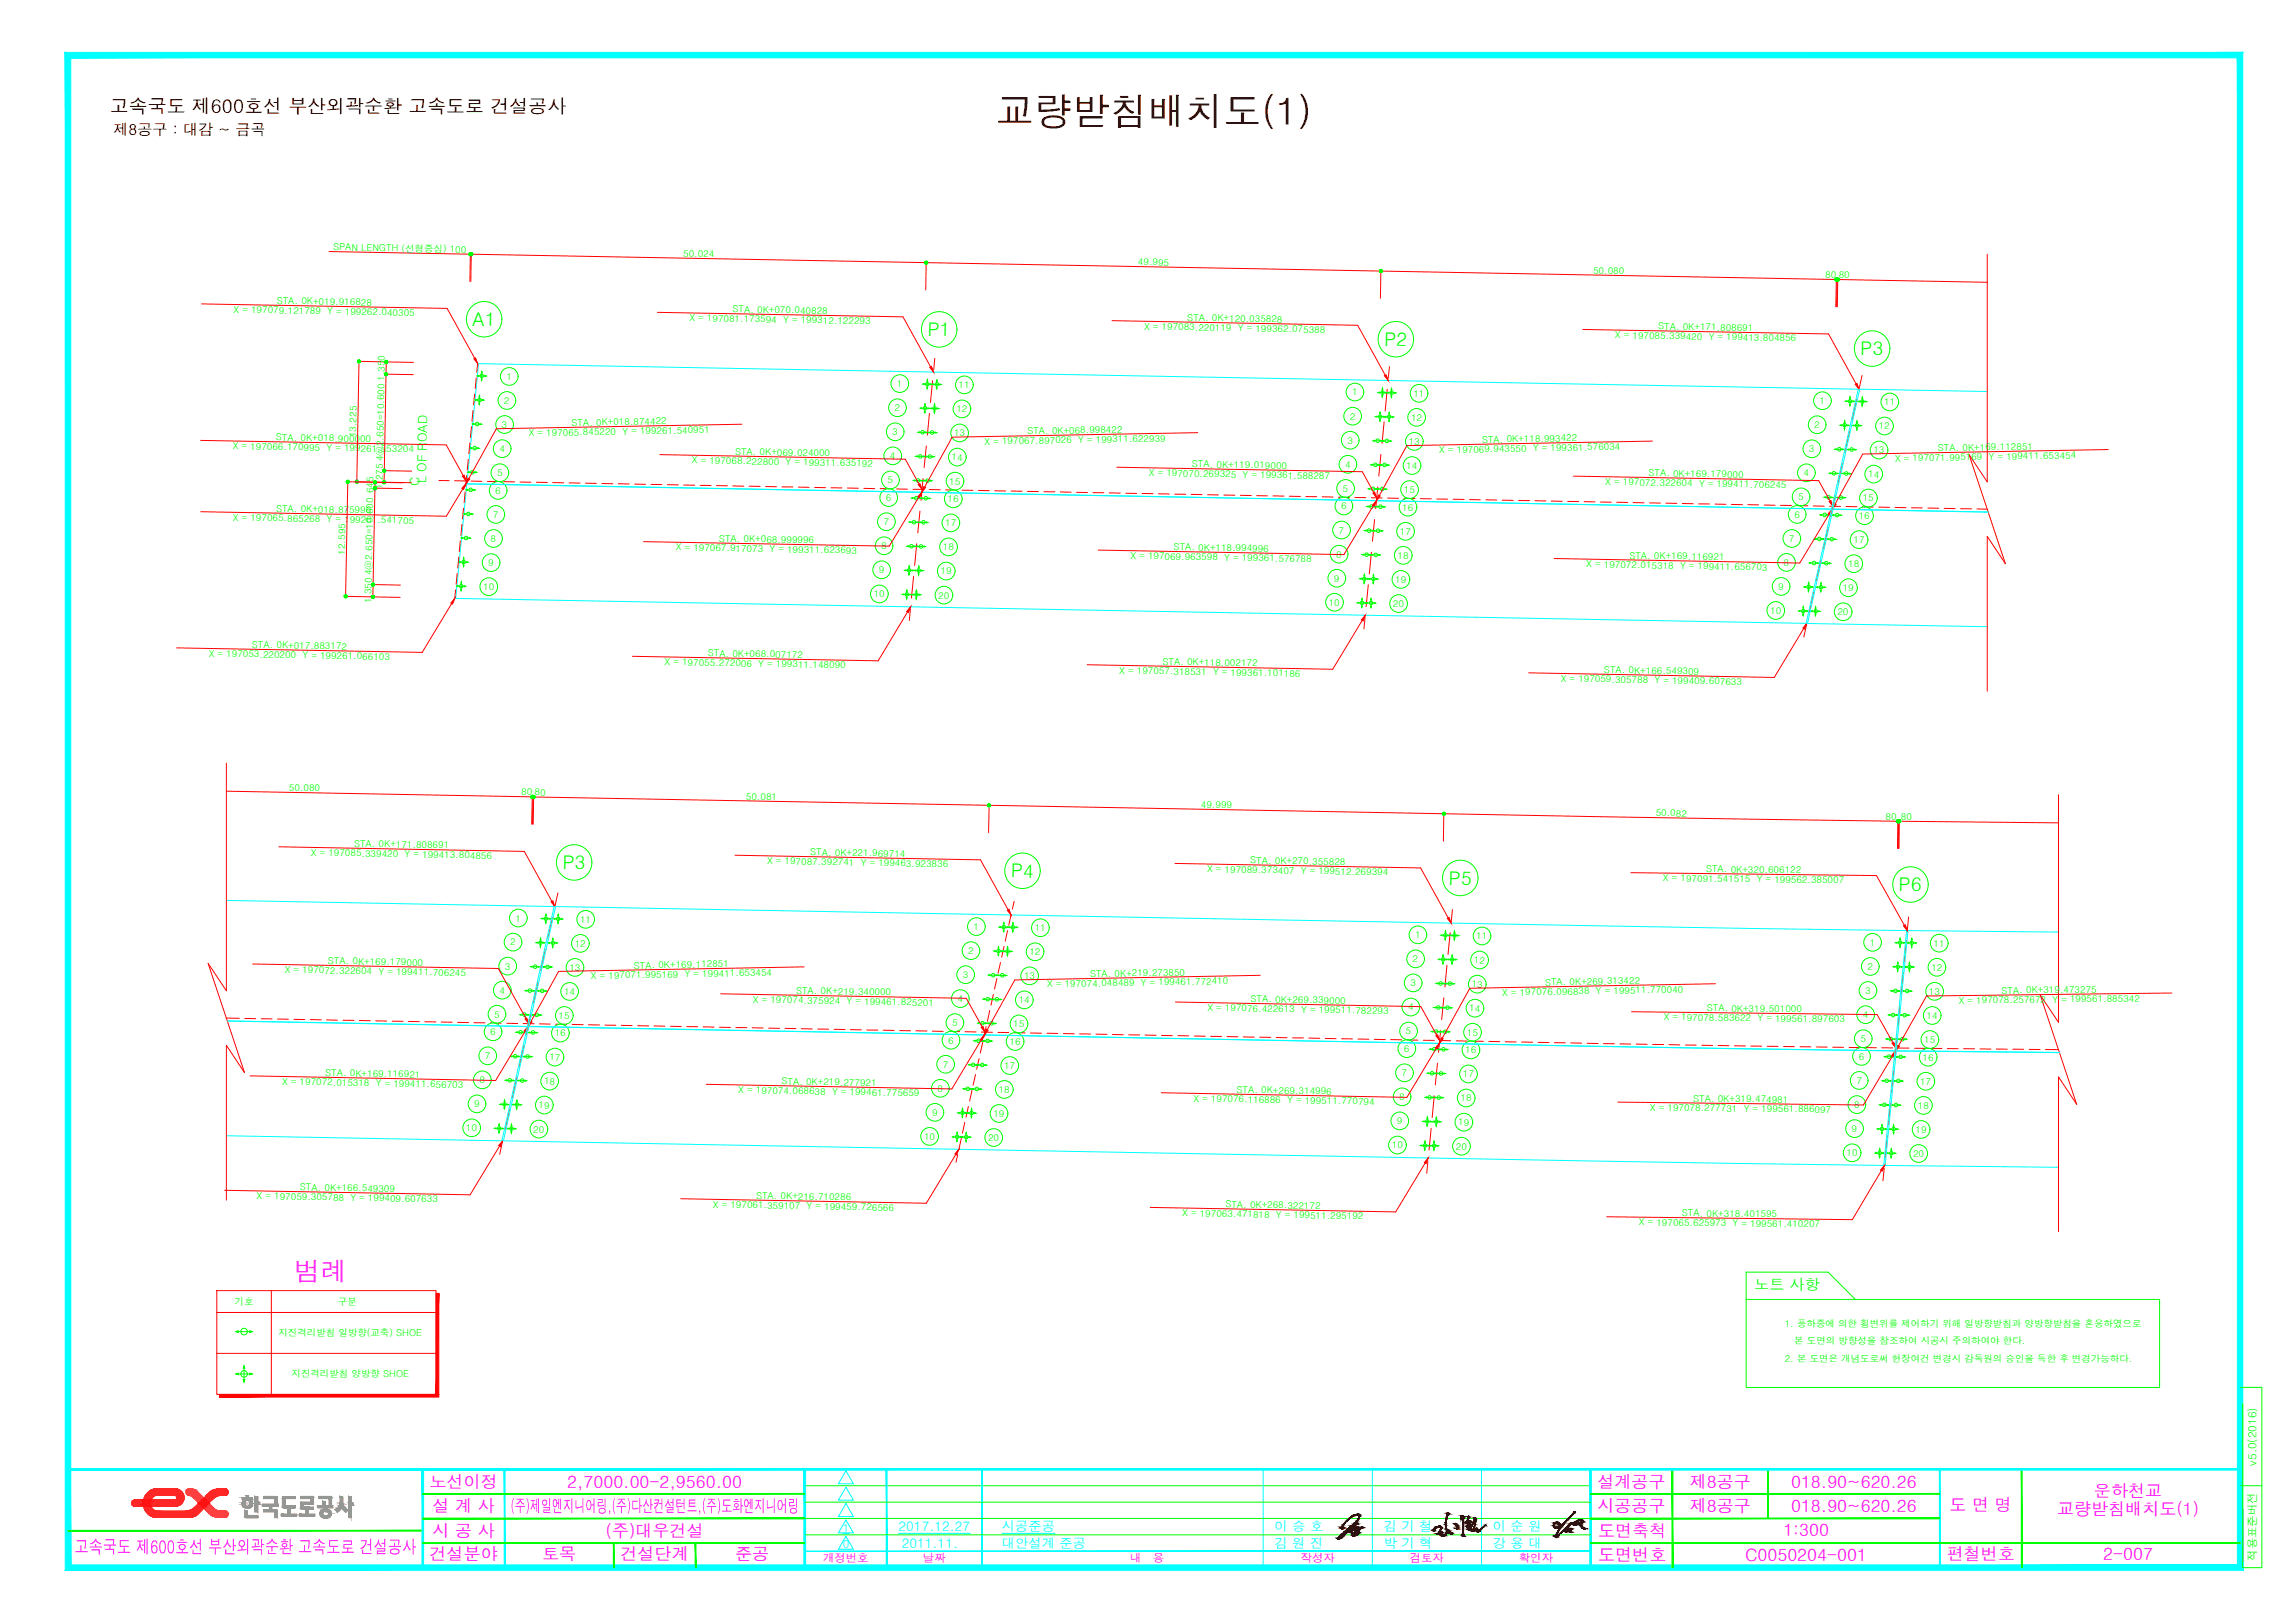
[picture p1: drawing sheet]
<svg xmlns="http://www.w3.org/2000/svg" width="841mm" height="594mm" viewBox="0 0 841 594" stroke-linecap="round" stroke-linejoin="round" font-family="sans-serif">
<defs><g id="words">
<text font-size="13.9" x="365" y="45.9">교량받침배치도(1)</text>
<text font-size="9.7" fill="#f0f" x="107.8" y="469">범례</text>
<text font-size="6.9" x="40.2" y="41.4">고속국도 제600호선 부산외곽순환 고속도로 건설공사</text>
<g font-size="6.9" fill="#0f0">
<text x="173" y="119.4" transform="rotate(1 173 119.4)">A1</text>
<text x="339.8" y="123.1" transform="rotate(1 339.8 123.1)">P1</text>
<text x="507.2" y="126.7" transform="rotate(1 507.2 126.7)">P2</text>
<text x="681.7" y="130.1" transform="rotate(1 681.7 130.1)">P3</text>
<text x="206.1" y="318.3" transform="rotate(1 206.1 318.3)">P3</text>
<text x="370.4" y="321.4" transform="rotate(1 370.4 321.4)">P4</text>
<text x="530.8" y="324" transform="rotate(1 530.8 324)">P5</text>
<text x="695.8" y="326.4" transform="rotate(1 695.8 326.4)">P6</text>
</g>
<text font-size="6.7" fill="#f0f" x="27.3" y="569">고속국도 제600호선 부산외곽순환 고속도로 건설공사</text>
<g font-size="6.3" fill="#f0f">
<text x="157.4" y="545.1">노선이정</text>
<text x="207.8" y="544.9">2,7000.00-2,9560.00</text>
<text x="585.4" y="545.1">설계공구</text>
<text x="619.2" y="544.9">제8공구</text>
<text x="656.4" y="544.9">018.90~620.26</text>
<text x="767.4" y="548.4">운하천교</text>
<text x="158.4" y="553.9">설 계 사</text>
<text x="187.1" y="553.8">(주)제일엔지니어링,(주)다산컨설턴트,(주)도화엔지니어링</text>
<text x="585.4" y="553.8">시공공구</text>
<text x="619.2" y="553.9">제8공구</text>
<text x="656.4" y="553.9">018.90~620.26</text>
<text x="714.4" y="553.4">도 면 명</text>
<text x="753.8" y="555">교량받침배치도(1)</text>
<text x="158.4" y="562.9">시 공 사</text>
<text x="221.9" y="562.8">(주)대우건설</text>
<text x="585.7" y="563">도면축척</text>
<text x="653.5" y="562.7">1:300</text>
<text x="157.4" y="571.4">건설분야</text>
<text x="198.7" y="571.3">토목</text>
<text x="227.4" y="571.4">건설단계</text>
<text x="269.4" y="571.3">준공</text>
<text x="585.7" y="571.8">도면번호</text>
<text x="639.6" y="571.6">C0050204-001</text>
<text x="713.4" y="571.5">편철번호</text>
<text x="770.7" y="571.4">2-007</text>
</g>
<text font-size="5.6" x="41.6" y="49.5">제8공구 : 대감 ~ 금곡</text>
<text font-size="5.6" fill="#0f0" x="642.9" y="472.5">노트 사항</text>
<g font-size="4.9" fill="#0ff">
<text x="329.3" y="560.9">2017.12.27</text>
<text x="367.2" y="560.9">시공준공</text>
<text x="467.1" y="560.9">이 승 호</text>
<text x="507.1" y="560.9">김 기 철</text>
<text x="547.1" y="560.9">이 순 원</text>
<text x="330.4" y="566.9">2011.11.</text>
<text x="367.2" y="566.9">대안설계 준공</text>
<text x="467.1" y="566.9">김 원 진</text>
<text x="507.1" y="566.9">박 기 혁</text>
<text x="547.1" y="566.9">강 용 대</text>
</g>
<g font-size="4.6" fill="#0f0">
<text x="153.6" y="177.9" transform="rotate(-89 153.6 177.9)">C</text>
<text x="156.2" y="176.9" transform="rotate(-89 156.2 176.9)">L OF ROAD</text>
</g>
<g font-size="4.2" fill="#0f0">
<text x="826.9" y="536.8" transform="rotate(-90 826.9 536.8)">v5.0(2016)</text>
<text x="826.9" y="571.7" transform="rotate(-90 826.9 571.7)">적용표준버전</text>
</g>
<g font-size="4.2" fill="#0ff">
<text x="308.8" y="561">1</text>
<text x="308.8" y="567">0</text>
</g>
<g font-size="4.2" fill="#f0f">
<text x="301.7" y="572.1">개정번호</text>
<text x="338.2" y="572">날짜</text>
<text x="414.1" y="572.1">내</text>
<text x="422.5" y="572.1">용</text>
<text x="476.7" y="572.1">작성자</text>
<text x="516.6" y="572">검토자</text>
<text x="556.6" y="572.1">확인자</text>
</g>
<g font-size="3.5" fill="#0f0">
<text x="122" y="91.7" transform="rotate(1 122 91.7)">SPAN LENGTH (선형중심) 100</text>
<text x="250.3" y="94" transform="rotate(1 250.3 94)">50.024</text>
<text x="417" y="97.1" transform="rotate(1 417 97.1)">49.995</text>
<text x="583.8" y="100.2" transform="rotate(1 583.8 100.2)">50.080</text>
<text x="668.9" y="101.7" transform="rotate(1 668.9 101.7)">80</text>
<text x="673.8" y="101.8" transform="rotate(1 673.8 101.8)">80</text>
<text x="101.4" y="111.3" transform="rotate(1 101.4 111.3)">STA. 0K+019.916828</text>
<text x="85.6" y="114.5" transform="rotate(1 85.6 114.5)">X = 197079.121789 Y = 199262.040305</text>
<text x="252.6" y="117.6" transform="rotate(1 252.6 117.6)">X = 197081.173594 Y = 199312.122293</text>
<text x="268.5" y="114.4" transform="rotate(1 268.5 114.4)">STA. 0K+070.040828</text>
<text x="435.1" y="117.5" transform="rotate(1 435.1 117.5)">STA. 0K+120.035828</text>
<text x="419.3" y="120.7" transform="rotate(1 419.3 120.7)">X = 197083.220119 Y = 199362.075388</text>
<text x="591.8" y="123.9" transform="rotate(1 591.8 123.9)">X = 197085.339420 Y = 199413.804856</text>
<text x="607.6" y="120.7" transform="rotate(1 607.6 120.7)">STA. 0K+171.808691</text>
<text x="140.9" y="139.5" transform="rotate(-89 140.9 139.5)">1.350</text>
<text x="185.6" y="139.1" transform="rotate(1 185.6 139.1)">1</text>
<text x="328.7" y="141.7" transform="rotate(1 328.7 141.7)">1</text>
<text x="351.3" y="142.2" transform="rotate(1 351.3 142.2)">11</text>
<text x="184.7" y="147.9" transform="rotate(1 184.7 147.9)">2</text>
<text x="495.5" y="144.8" transform="rotate(1 495.5 144.8)">1</text>
<text x="517.9" y="145.3" transform="rotate(1 517.9 145.3)">11</text>
<text x="666.8" y="148" transform="rotate(1 666.8 148)">1</text>
<text x="690.5" y="148.5" transform="rotate(1 690.5 148.5)">11</text>
<text x="327.8" y="150.6" transform="rotate(1 327.8 150.6)">2</text>
<text x="350.5" y="151" transform="rotate(1 350.5 151)">12</text>
<text x="494.6" y="153.7" transform="rotate(1 494.6 153.7)">2</text>
<text x="517.1" y="154.1" transform="rotate(1 517.1 154.1)">12</text>
<text x="101.1" y="161.3" transform="rotate(1 101.1 161.3)">STA. 0K+018.900000</text>
<text x="130.5" y="160.1" transform="rotate(-89 130.5 160.1)">13.225</text>
<text x="183.8" y="156.8" transform="rotate(1 183.8 156.8)">3</text>
<text x="193.7" y="159.8" transform="rotate(-1 193.7 159.8)">X = 197065.845220 Y = 199261.540951</text>
<text x="209.5" y="156" transform="rotate(-1 209.5 156)">STA. 0K+018.874422</text>
<text x="327" y="159.4" transform="rotate(1 327 159.4)">3</text>
<text x="349.6" y="159.8" transform="rotate(1 349.6 159.8)">13</text>
<text x="376.5" y="159.1" transform="rotate(-1 376.5 159.1)">STA. 0K+068.998422</text>
<text x="664.9" y="156.8" transform="rotate(1 664.9 156.8)">2</text>
<text x="688.5" y="157.2" transform="rotate(1 688.5 157.2)">12</text>
<text x="85.3" y="164.5" transform="rotate(1 85.3 164.5)">X = 197066.170995 Y = 199261.553204</text>
<text x="183" y="165.6" transform="rotate(1 183 165.6)">4</text>
<text x="269.4" y="166.6" transform="rotate(1 269.4 166.6)">STA. 0K+069.024000</text>
<text x="360.8" y="162.9" transform="rotate(-1 360.8 162.9)">X = 197067.897026 Y = 199311.622939</text>
<text x="493.8" y="162.5" transform="rotate(1 493.8 162.5)">3</text>
<text x="516.2" y="162.9" transform="rotate(1 516.2 162.9)">13</text>
<text x="527.4" y="166" transform="rotate(-1 527.4 166)">X = 197069.943550 Y = 199361.576034</text>
<text x="543.1" y="162.2" transform="rotate(-1 543.1 162.2)">STA. 0K+118.993422</text>
<text x="662.9" y="165.6">3</text>
<text x="686.5" y="166" transform="rotate(1 686.5 166)">13</text>
<text x="710.2" y="165.3" transform="rotate(-1 710.2 165.3)">STA. 0K+169.112851</text>
<text x="140.4" y="168.9" transform="rotate(-89 140.4 168.9)">4@2.650=10.600</text>
<text x="253.5" y="169.7" transform="rotate(1 253.5 169.7)">X = 197068.222800 Y = 199311.635192</text>
<text x="326.1" y="168.2" transform="rotate(1 326.1 168.2)">4</text>
<text x="348.7" y="168.6" transform="rotate(1 348.7 168.6)">14</text>
<text x="436.8" y="171.1" transform="rotate(1 436.8 171.1)">STA. 0K+119.019000</text>
<text x="492.9" y="171.3" transform="rotate(1 492.9 171.3)">4</text>
<text x="515.4" y="171.7" transform="rotate(1 515.4 171.7)">14</text>
<text x="694.5" y="169.1" transform="rotate(-1 694.5 169.1)">X = 197071.995169 Y = 199411.653454</text>
<text x="140.2" y="179.2" transform="rotate(-89 140.2 179.2)">1.275</text>
<text x="182.1" y="174.4" transform="rotate(1 182.1 174.4)">5</text>
<text x="325.3" y="177.1" transform="rotate(1 325.3 177.1)">5</text>
<text x="347.9" y="177.5" transform="rotate(1 347.9 177.5)">15</text>
<text x="421" y="174.3" transform="rotate(1 421 174.3)">X = 197070.269325 Y = 199361.588287</text>
<text x="588.2" y="177.6" transform="rotate(1 588.2 177.6)">X = 197072.322604 Y = 199411.706245</text>
<text x="604.1" y="174.4" transform="rotate(1 604.1 174.4)">STA. 0K+169.179000</text>
<text x="660.9" y="174.4" transform="rotate(1 660.9 174.4)">4</text>
<text x="684.6" y="174.9" transform="rotate(1 684.6 174.9)">14</text>
<text x="136.8" y="180.7" transform="rotate(-89 136.8 180.7)">645</text>
<text x="181.5" y="180.9" transform="rotate(1 181.5 180.9)">6</text>
<text x="324.6" y="183.5" transform="rotate(1 324.6 183.5)">6</text>
<text x="347.2" y="183.9" transform="rotate(1 347.2 183.9)">16</text>
<text x="492" y="180.1" transform="rotate(1 492 180.1)">5</text>
<text x="514.5" y="180.6" transform="rotate(1 514.5 180.6)">15</text>
<text x="659" y="183.2" transform="rotate(1 659 183.2)">5</text>
<text x="682.6" y="183.7" transform="rotate(1 682.6 183.7)">15</text>
<text x="85.3" y="190.6" transform="rotate(1 85.3 190.6)">X = 197065.865268 Y = 199261.541705</text>
<text x="101.2" y="187.4" transform="rotate(1 101.2 187.4)">STA. 0K+018.875996</text>
<text x="180.6" y="189.7" transform="rotate(1 180.6 189.7)">7</text>
<text x="491.4" y="186.6" transform="rotate(1 491.4 186.6)">6</text>
<text x="513.9" y="187" transform="rotate(1 513.9 187)">16</text>
<text x="657.5" y="189.7" transform="rotate(1 657.5 189.7)">6</text>
<text x="681.2" y="190.1" transform="rotate(1 681.2 190.1)">16</text>
<text x="323.8" y="192.3" transform="rotate(1 323.8 192.3)">7</text>
<text x="346.4" y="192.8" transform="rotate(1 346.4 192.8)">17</text>
<text x="490.5" y="195.4" transform="rotate(1 490.5 195.4)">7</text>
<text x="513" y="195.8" transform="rotate(1 513 195.8)">17</text>
<text x="126.4" y="203.1" transform="rotate(-89 126.4 203.1)">12.595</text>
<text x="179.8" y="198.5" transform="rotate(1 179.8 198.5)">8</text>
<text x="247.6" y="201.6" transform="rotate(1 247.6 201.6)">X = 197067.917073 Y = 199311.623693</text>
<text x="263.5" y="198.4" transform="rotate(1 263.5 198.4)">STA. 0K+068.999996</text>
<text x="322.9" y="201.1">8</text>
<text x="345.6" y="201.6" transform="rotate(1 345.6 201.6)">18</text>
<text x="430.1" y="201.5" transform="rotate(1 430.1 201.5)">STA. 0K+118.994996</text>
<text x="655.6" y="198.5" transform="rotate(1 655.6 198.5)">7</text>
<text x="679.2" y="198.9" transform="rotate(1 679.2 198.9)">17</text>
<text x="178.9" y="207.3" transform="rotate(1 178.9 207.3)">9</text>
<text x="322.1" y="209.9" transform="rotate(1 322.1 209.9)">9</text>
<text x="414.3" y="204.7" transform="rotate(1 414.3 204.7)">X = 197069.963598 Y = 199361.576788</text>
<text x="489.7" y="204.2">8</text>
<text x="512.2" y="204.7" transform="rotate(1 512.2 204.7)">18</text>
<text x="581.3" y="207.8" transform="rotate(1 581.3 207.8)">X = 197072.015318 Y = 199411.656703</text>
<text x="597.1" y="204.6" transform="rotate(1 597.1 204.6)">STA. 0K+169.116921</text>
<text x="653.6" y="207.3" transform="rotate(1 653.6 207.3)">8</text>
<text x="677.3" y="207.7" transform="rotate(1 677.3 207.7)">18</text>
<text x="136.3" y="210.6" transform="rotate(-89 136.3 210.6)">4@2.650=10.600</text>
<text x="344.7" y="210.4" transform="rotate(1 344.7 210.4)">19</text>
<text x="488.9" y="213" transform="rotate(1 488.9 213)">9</text>
<text x="511.3" y="213.5" transform="rotate(1 511.3 213.5)">19</text>
<text x="136.1" y="221" transform="rotate(-89 136.1 221)">1.350</text>
<text x="177.1" y="216.1" transform="rotate(1 177.1 216.1)">10</text>
<text x="320.2" y="218.8" transform="rotate(1 320.2 218.8)">10</text>
<text x="343.8" y="219.2" transform="rotate(1 343.8 219.2)">20</text>
<text x="486.9" y="221.8" transform="rotate(1 486.9 221.8)">10</text>
<text x="651.7" y="216" transform="rotate(1 651.7 216)">9</text>
<text x="675.3" y="216.5" transform="rotate(1 675.3 216.5)">19</text>
<text x="510.4" y="222.3" transform="rotate(1 510.4 222.3)">20</text>
<text x="648.7" y="224.8" transform="rotate(1 648.7 224.8)">10</text>
<text x="673.3" y="225.3" transform="rotate(1 673.3 225.3)">20</text>
<text x="92.3" y="237.3" transform="rotate(1 92.3 237.3)">STA. 0K+017.883172</text>
<text x="76.5" y="240.5" transform="rotate(1 76.5 240.5)">X = 197053.220200 Y = 199261.066103</text>
<text x="243.5" y="243.6" transform="rotate(1 243.5 243.6)">X = 197055.272006 Y = 199311.148090</text>
<text x="259.4" y="240.4" transform="rotate(1 259.4 240.4)">STA. 0K+068.007172</text>
<text x="426" y="243.5" transform="rotate(1 426 243.5)">STA. 0K+118.002172</text>
<text x="410.2" y="246.7" transform="rotate(1 410.2 246.7)">X = 197057.318531 Y = 199361.101186</text>
<text x="572" y="249.7" transform="rotate(1 572 249.7)">X = 197059.305788 Y = 199409.607633</text>
<text x="587.8" y="246.5" transform="rotate(1 587.8 246.5)">STA. 0K+166.549309</text>
<text x="105.9" y="289.7" transform="rotate(1 105.9 289.7)">50.080</text>
<text x="191" y="291.2" transform="rotate(1 191 291.2)">80</text>
<text x="195.9" y="291.4" transform="rotate(1 195.9 291.4)">80</text>
<text x="273.3" y="292.8" transform="rotate(1 273.3 292.8)">50.081</text>
<text x="440.1" y="295.9" transform="rotate(1 440.1 295.9)">49.999</text>
<text x="606.7" y="299" transform="rotate(1 606.7 299)">50.082</text>
<text x="691" y="300.2" transform="rotate(1 691 300.2)">80</text>
<text x="696.6" y="300.3" transform="rotate(1 696.6 300.3)">80</text>
<text x="129.7" y="310.1" transform="rotate(1 129.7 310.1)">STA. 0K+171.808691</text>
<text x="113.9" y="313.4" transform="rotate(1 113.9 313.4)">X = 197085.339420 Y = 199413.804856</text>
<text x="281.1" y="316.5" transform="rotate(1 281.1 316.5)">X = 197087.392741 Y = 199463.923836</text>
<text x="296.9" y="313.3" transform="rotate(1 296.9 313.3)">STA. 0K+221.969714</text>
<text x="458.2" y="316.2" transform="rotate(1 458.2 316.2)">STA. 0K+270.355828</text>
<text x="442.3" y="319.5" transform="rotate(1 442.3 319.5)">X = 197089.373407 Y = 199512.269394</text>
<text x="609.4" y="322.8" transform="rotate(1 609.4 322.8)">X = 197091.541515 Y = 199562.385007</text>
<text x="625.2" y="319.5" transform="rotate(1 625.2 319.5)">STA. 0K+320.606122</text>
<text x="188.9" y="337.5" transform="rotate(1 188.9 337.5)">1</text>
<text x="212.6" y="338" transform="rotate(1 212.6 338)">11</text>
<text x="356.7" y="340.6">1</text>
<text x="379.2" y="341.1" transform="rotate(1 379.2 341.1)">11</text>
<text x="187" y="346.3" transform="rotate(1 187 346.3)">2</text>
<text x="210.6" y="346.8" transform="rotate(1 210.6 346.8)">12</text>
<text x="518.6" y="343.6" transform="rotate(1 518.6 343.6)">1</text>
<text x="541" y="344" transform="rotate(1 541 344)">11</text>
<text x="685.2" y="346.4" transform="rotate(1 685.2 346.4)">1</text>
<text x="708.6" y="346.7" transform="rotate(1 708.6 346.7)">11</text>
<text x="120.2" y="353.1" transform="rotate(1 120.2 353.1)">STA. 0K+169.179000</text>
<text x="354.8" y="349.4" transform="rotate(1 354.8 349.4)">2</text>
<text x="377.2" y="349.9" transform="rotate(1 377.2 349.9)">12</text>
<text x="517.7" y="352.4" transform="rotate(1 517.7 352.4)">2</text>
<text x="540.2" y="352.9" transform="rotate(1 540.2 352.9)">12</text>
<text x="104.3" y="356.3" transform="rotate(1 104.3 356.3)">X = 197072.322604 Y = 199411.706245</text>
<text x="185" y="355.1" transform="rotate(1 185 355.1)">3</text>
<text x="208.6" y="355.6" transform="rotate(1 208.6 355.6)">13</text>
<text x="216.6" y="358.6" transform="rotate(-1 216.6 358.6)">X = 197071.995169 Y = 199411.653454</text>
<text x="232.3" y="354.8" transform="rotate(-1 232.3 354.8)">STA. 0K+169.112851</text>
<text x="352.8" y="358.2" transform="rotate(1 352.8 358.2)">3</text>
<text x="375.3" y="358.6" transform="rotate(1 375.3 358.6)">13</text>
<text x="399.4" y="357.9" transform="rotate(-1 399.4 357.9)">STA. 0K+219.273850</text>
<text x="684.3" y="355.2">2</text>
<text x="707.8" y="355.5" transform="rotate(1 707.8 355.5)">12</text>
<text x="183" y="363.9" transform="rotate(1 183 363.9)">4</text>
<text x="206.7" y="364.3" transform="rotate(1 206.7 364.3)">14</text>
<text x="291.7" y="364" transform="rotate(1 291.7 364)">STA. 0K+219.340000</text>
<text x="383.7" y="361.7" transform="rotate(-1 383.7 361.7)">X = 197074.048489 Y = 199461.772410</text>
<text x="516.8" y="361.2" transform="rotate(1 516.8 361.2)">3</text>
<text x="539.3" y="361.7" transform="rotate(1 539.3 361.7)">13</text>
<text x="550.5" y="364.8" transform="rotate(-1 550.5 364.8)">X = 197076.096838 Y = 199511.770040</text>
<text x="566.2" y="361" transform="rotate(-1 566.2 361)">STA. 0K+269.313422</text>
<text x="683.5" y="364.1" transform="rotate(1 683.5 364.1)">3</text>
<text x="706.9" y="364.3" transform="rotate(1 706.9 364.3)">13</text>
<text x="733.5" y="364" transform="rotate(-1 733.5 364)">STA. 0K+319.473275</text>
<text x="275.9" y="367.2" transform="rotate(1 275.9 367.2)">X = 197074.375924 Y = 199461.825201</text>
<text x="350.8" y="367" transform="rotate(1 350.8 367)">4</text>
<text x="373.3" y="367.4" transform="rotate(1 373.3 367.4)">14</text>
<text x="442.5" y="370.2" transform="rotate(1 442.5 370.2)">X = 197076.422613 Y = 199511.782293</text>
<text x="458.3" y="367" transform="rotate(1 458.3 367)">STA. 0K+269.339000</text>
<text x="516" y="370.1" transform="rotate(1 516 370.1)">4</text>
<text x="538.4" y="370.5" transform="rotate(1 538.4 370.5)">14</text>
<text x="625.5" y="370.4" transform="rotate(1 625.5 370.4)">STA. 0K+319.501000</text>
<text x="717.8" y="367.6" transform="rotate(-1 717.8 367.6)">X = 197078.257672 Y = 199561.885342</text>
<text x="181.1" y="372.7">5</text>
<text x="204.7" y="373.1" transform="rotate(1 204.7 373.1)">15</text>
<text x="348.9" y="375.8" transform="rotate(1 348.9 375.8)">5</text>
<text x="371.3" y="376.2" transform="rotate(1 371.3 376.2)">15</text>
<text x="609.7" y="373.7" transform="rotate(1 609.7 373.7)">X = 197078.583622 Y = 199561.897603</text>
<text x="682.6" y="372.9">4</text>
<text x="706" y="373.2" transform="rotate(1 706 373.2)">14</text>
<text x="179.6" y="379.2" transform="rotate(1 179.6 379.2)">6</text>
<text x="203.3" y="379.6" transform="rotate(1 203.3 379.6)">16</text>
<text x="347.5" y="382.3" transform="rotate(1 347.5 382.3)">6</text>
<text x="369.9" y="382.7" transform="rotate(1 369.9 382.7)">16</text>
<text x="515.1" y="378.9" transform="rotate(1 515.1 378.9)">5</text>
<text x="537.6" y="379.3" transform="rotate(1 537.6 379.3)">15</text>
<text x="681.8" y="381.7" transform="rotate(1 681.8 381.7)">5</text>
<text x="705.2" y="382" transform="rotate(1 705.2 382)">15</text>
<text x="177.7" y="388" transform="rotate(1 177.7 388)">7</text>
<text x="201.3" y="388.4" transform="rotate(1 201.3 388.4)">17</text>
<text x="514.5" y="385.4" transform="rotate(1 514.5 385.4)">6</text>
<text x="536.9" y="385.8" transform="rotate(1 536.9 385.8)">16</text>
<text x="681.1" y="388.2">6</text>
<text x="704.5" y="388.5" transform="rotate(1 704.5 388.5)">16</text>
<text x="119.2" y="394.1" transform="rotate(1 119.2 394.1)">STA. 0K+169.116921</text>
<text x="345.5" y="391" transform="rotate(1 345.5 391)">7</text>
<text x="367.9" y="391.5" transform="rotate(1 367.9 391.5)">17</text>
<text x="513.6" y="394.2" transform="rotate(1 513.6 394.2)">7</text>
<text x="536.1" y="394.6" transform="rotate(1 536.1 394.6)">17</text>
<text x="103.4" y="397.3" transform="rotate(1 103.4 397.3)">X = 197072.015318 Y = 199411.656703</text>
<text x="175.7" y="396.8" transform="rotate(1 175.7 396.8)">8</text>
<text x="199.4" y="397.2" transform="rotate(1 199.4 397.2)">18</text>
<text x="270.5" y="400.4" transform="rotate(1 270.5 400.4)">X = 197074.068638 Y = 199461.775659</text>
<text x="286.4" y="397.2" transform="rotate(1 286.4 397.2)">STA. 0K+219.277921</text>
<text x="343.5" y="399.9" transform="rotate(1 343.5 399.9)">8</text>
<text x="366" y="400.3" transform="rotate(1 366 400.3)">18</text>
<text x="453.2" y="400.3" transform="rotate(1 453.2 400.3)">STA. 0K+269.314996</text>
<text x="680.3" y="397" transform="rotate(1 680.3 397)">7</text>
<text x="703.7" y="397.3" transform="rotate(1 703.7 397.3)">17</text>
<text x="173.8" y="405.6" transform="rotate(1 173.8 405.6)">9</text>
<text x="197.4" y="406" transform="rotate(1 197.4 406)">19</text>
<text x="437.3" y="403.5" transform="rotate(1 437.3 403.5)">X = 197076.116886 Y = 199511.770794</text>
<text x="512.8" y="403" transform="rotate(1 512.8 403)">8</text>
<text x="535.2" y="403.4" transform="rotate(1 535.2 403.4)">18</text>
<text x="604.6" y="406.8" transform="rotate(1 604.6 406.8)">X = 197078.277731 Y = 199561.886097</text>
<text x="620.5" y="403.5" transform="rotate(1 620.5 403.5)">STA. 0K+319.474981</text>
<text x="679.4" y="405.8">8</text>
<text x="702.8" y="406.1" transform="rotate(1 702.8 406.1)">18</text>
<text x="341.6" y="408.7" transform="rotate(1 341.6 408.7)">9</text>
<text x="364.1" y="409.1" transform="rotate(1 364.1 409.1)">19</text>
<text x="511.9" y="411.8" transform="rotate(1 511.9 411.8)">9</text>
<text x="534.4" y="412.2" transform="rotate(1 534.4 412.2)">19</text>
<text x="170.8" y="414.3" transform="rotate(1 170.8 414.3)">10</text>
<text x="195.4" y="414.8" transform="rotate(1 195.4 414.8)">20</text>
<text x="338.6" y="417.4" transform="rotate(1 338.6 417.4)">10</text>
<text x="362.1" y="417.9" transform="rotate(1 362.1 417.9)">20</text>
<text x="678.5" y="414.6" transform="rotate(1 678.5 414.6)">9</text>
<text x="702" y="414.9" transform="rotate(1 702 414.9)">19</text>
<text x="510.1" y="420.6" transform="rotate(1 510.1 420.6)">10</text>
<text x="533.5" y="421.1" transform="rotate(1 533.5 421.1)">20</text>
<text x="676.7" y="423.4" transform="rotate(1 676.7 423.4)">10</text>
<text x="701.1" y="423.7" transform="rotate(1 701.1 423.7)">20</text>
<text x="109.9" y="436" transform="rotate(1 109.9 436)">STA. 0K+166.549309</text>
<text x="94.1" y="439.2" transform="rotate(1 94.1 439.2)">X = 197059.305788 Y = 199409.607633</text>
<text x="261.2" y="442.3" transform="rotate(1 261.2 442.3)">X = 197061.359107 Y = 199459.726566</text>
<text x="277.1" y="439.1" transform="rotate(1 277.1 439.1)">STA. 0K+216.710286</text>
<text x="449.1" y="442.2" transform="rotate(1 449.1 442.2)">STA. 0K+268.322172</text>
<text x="433.2" y="445.4" transform="rotate(1 433.2 445.4)">X = 197063.471818 Y = 199511.295192</text>
<text x="600.6" y="448.8" transform="rotate(1 600.6 448.8)">X = 197065.625973 Y = 199561.410207</text>
<text x="616.4" y="445.5" transform="rotate(1 616.4 445.5)">STA. 0K+318.401595</text>
<text x="86" y="478">기호</text>
<text x="123.9" y="478">구분</text>
<text x="102.1" y="489.5">지진격리받침 일방향(교축) SHOE</text>
<text x="654.1" y="486.2">1. 풍하중에 의한 횡변위를 제어하기 위해 일방향받침과 양방향받침을 혼용하였으로</text>
<text x="657.5" y="492.4">본 도면의 방향성을 참조하여 시공시 주의하여야 한다.</text>
<text x="654.1" y="498.7">2. 본 도면은 개념도로써 현장여건 변경시 감독원의 승인을 득한 후 변경가능하다.</text>
<text x="106.8" y="504.5">지진격리받침 양방향 SHOE</text>
</g>
</g></defs>
<!-- layer: CS-CNTL -->
<g fill="none" stroke="#f00" stroke-width=".37">
<path d="M174.5 138.4l-.4 3.9M175 133.2l-.3 3.2M341.7 139.5l-.7 7.9M342.5 131.3l-.3 4.2M509.2 134.3l-.5 4.2M682.4 137.6l-1.1 4.9M172.8 156.3l-.4 3.9M173.3 150.3l-.3 4M173.9 144.3l-.3 4M340.6 151.4l-.8 8M507.2 154.5l-.7 7.9M508.4 142.6l-.8 7.9"/>
<path d="M677.8 158.1l-1.8 7.8M680.4 146.4l-1.8 7.8M160.8 176h3.8M166.6 176.1l4 .1M171 174.2l-.4 4M171.6 168.2l-.4 4M172.2 162.2l-.4 4M172.6 176.2l4 .1M178.6 176.3l4 .1M184.6 176.4l4 .1M190.6 176.5l3.9 .1M196.6 176.6l4 .1"/>
<path d="M202.6 176.8h4M208.6 176.9h4M214.6 177l4 .1M220.5 177.1l4.1 .1M226.6 177.2l4 .1M232.6 177.3l3.9 .1M238.6 177.4l4 .1M244.5 177.5l4.1 .1M250.6 177.6l3.9 .1M256.6 177.8h3.9M262.5 177.9h4.1M268.5 178l4.1 .1"/>
<path d="M274.6 178.1l3.9 .1M280.6 178.2l4 .1M286.5 178.3l4.1 .1M292.6 178.4l3.9 .1M298.6 178.5l3.9 .1M304.5 178.7h4.1M310.5 178.7l4.1 .1M316.6 178.9l3.9 .1M322.5 179h4M328.5 179.1l4.1 .1M334.5 179.2l4 .1M338.3 175.3l-.8 7.9"/>
<path d="M339.5 163.3l-.8 8M340.6 179.3l3.9 .1M346.5 179.4l4 .1M352.5 179.5l4 .1M358.5 179.6l4 .1M364.5 179.8h4M370.5 179.8l4.1 .1M376.5 180l4 .1M504.9 178.4l-.8 7.9M506 166.4l-.7 8M675.2 169.8l-1.8 7.8M168.7 198l-.4 4"/>
<path d="M169.3 192.1l-.4 4M169.9 186.1l-.4 4M170.5 180.1l-.4 4M335.9 199.2l-.7 8M337.1 187.2l-.8 8M382.6 180.1h3.9M388.5 180.2l4 .1M394.5 180.3l4 .1M400.5 180.4l4 .1M406.5 180.5l4 .1M412.5 180.7h4M418.5 180.7l4 .1"/>
<path d="M424.5 180.9h4M430.5 181h4M436.5 181.1l4 .1M442.5 181.2l4 .1M448.5 181.3l4 .1M454.5 181.4l4 .1M460.5 181.5l4 .1M466.5 181.6l4 .1M472.5 181.8h4M478.5 181.9h4M484.5 182h4M490.5 182.1l4 .1"/>
<path d="M496.5 182.2l4 .1M502.5 182.3l4 .1M503.7 190.3l-.8 8M508.5 182.4l4 .1M514.5 182.5l4 .1M520.5 182.6l4 .1M526.5 182.8h4M532.5 182.9h4M538.5 183l4 .1M544.5 183.1h4M550.5 183.2l4 .1M556.5 183.3l4 .1"/>
<path d="M562.5 183.4l4 .1M568.5 183.5l4 .1M574.5 183.7h4M580.5 183.7l4 .1M586.5 183.9l4 .1M592.5 184h4M598.5 184.1l4 .1M604.5 184.2h4M610.5 184.3l4 .1M616.5 184.4l4 .1M622.5 184.5l4 .1M628.5 184.6l4 .1"/>
<path d="M634.5 184.8h4M640.5 184.8l4 .1M646.5 185l4 .1M652.5 185.1h4M658.5 185.2l4 .1M664.5 185.3l4 .1M670 193.3l-1.8 7.8M670.5 185.4l4 .1M672.5 181.5l-1.7 7.8M676.5 185.5l4 .1M682.5 185.6l4 .1M688.5 185.7l4 .1"/>
<path d="M694.5 185.9h4M700.5 186h4M706.5 186.1l4 .1M712.5 186.2l4 .1M718.5 186.3l4 .1M724.5 186.4l3.7 .1M166.9 216l-.2 3.2M167.5 210l-.3 4M168.1 204l-.3 4M334.8 211.1l-.8 8M501.4 214.2l-.8 8M502.6 202.2l-.8 8"/>
<path d="M664.7 216.7l-1.7 7.8M667.3 204.9l-1.7 7.9M333.6 223.1l-.4 4.2M500.2 226.2l-.4 4.1M662.1 228.4l-1.1 4.9M202.5 335.9l-1.8 7.8M204.5 327l-1.1 5M370.5 335l-.8 3.9M371.6 330.1l-.6 2.9M532.2 333.1l-.4 4.5M699.4 335.8l-.4 4.5M197.3 359.3l-1.8 7.8"/>
<path d="M199.8 347.6l-1.7 7.8M365.3 358.4l-.9 3.9M366.6 352.5l-.9 4M367.9 346.7l-.8 3.9M369.2 340.8l-.8 3.9M530.3 353.5l-.8 8M531.4 341.6l-.8 8M697.4 356.3l-.7 8M698.6 344.3l-.7 8M83 372.9l4.7 .1M89.7 373l4 .1M95.7 373.1l4 .1"/>
<path d="M101.7 373.2l4 .1M107.7 373.4h4M113.7 373.4l4 .1M119.7 373.6h4M125.7 373.7h4M131.7 373.8l4 .1M137.7 373.9l4 .1M143.7 374l4 .1M149.7 374.1l4 .1M155.7 374.2l4 .1M161.7 374.3l4 .1M167.7 374.5h4"/>
<path d="M173.7 374.6h4M179.7 374.7h4M185.7 374.8l4 .1M191.7 374.9l4 .1M194.6 371l-1.7 7.9M197.7 375l4 .1M203.7 375.1l4 .1M209.7 375.2l4 .1M215.7 375.3l4 .1M221.7 375.5h4M227.7 375.6h4M233.7 375.7l4 .1"/>
<path d="M239.7 375.8h4M245.7 375.9l4 .1M251.7 376l4 .1M257.7 376.1l4 .1M263.7 376.2l4 .1M269.6 376.4h4.1M275.7 376.4l4 .1M281.7 376.6l4 .1M287.7 376.7h4M293.7 376.8l4 .1M299.7 376.9l3.9 .1M305.7 377l4 .1"/>
<path d="M311.6 377.1l4.1 .1M317.7 377.2l4 .1M323.7 377.3l3.9 .1M329.7 377.5h4M335.6 377.5l4.1 .1M341.7 377.7l3.9 .1M347.7 377.8h3.9M353.6 377.9l4.1 .1M359.6 378l4.1 .1M361.4 376l-.9 3.9M362.7 370.1l-.8 3.9M364 364.3l-.8 3.8"/>
<path d="M365.7 378.1l3.9 .1M371.7 378.2l4 .1M377.6 378.3l4.1 .1M383.7 378.4l3.9 .1M389.7 378.6h3.9M395.6 378.7h4.1M401.6 378.8l4.1 .1M407.7 378.9l3.9 .1M413.6 379l4 .1M419.6 379.1l4.1 .1M425.6 379.2l4 .1M431.7 379.3l3.9 .1"/>
<path d="M437.6 379.4l4 .1M443.6 379.6h4M449.7 379.7h3.9M455.6 379.8l4 .1M461.6 379.9l4.1 .1M467.6 380l4 .1M527.9 377.5l-.7 7.9M529.1 365.5l-.8 7.9M696.3 368.2l-.8 8M189.4 394.5l-1.7 7.8M192 382.7l-1.7 7.8M356.2 399.4l-.9 3.9"/>
<path d="M357.5 393.5l-.9 3.9M358.8 387.7l-.9 3.9M360.1 381.8l-.9 3.9M473.7 380.1l3.9 .1M479.6 380.2l4 .1M485.6 380.3l4 .1M491.6 380.5h4M497.6 380.5l4 .1M503.6 380.7l4 .1M509.6 380.8h4M515.6 380.9l4 .1M521.6 381l4 .1"/>
<path d="M526.8 389.4l-.8 8M527.6 381.1l4 .1M533.6 381.2l4 .1M539.6 381.4h4M545.6 381.4l4 .1M551.6 381.6h4M557.6 381.6l4 .1M563.6 381.8l4 .1M569.6 381.9h4M575.6 382l4 .1M581.6 382.1l4 .1M587.6 382.2l4 .1"/>
<path d="M593.6 382.3l4 .1M599.6 382.4l4 .1M605.6 382.5l4 .1M611.6 382.6l4 .1M617.6 382.7l4 .1M623.6 382.8l4 .1M629.6 382.9l4 .1M635.6 383l4 .1M641.6 383.1l4 .1M647.6 383.2l4 .1M653.6 383.3h4M659.6 383.4h4"/>
<path d="M665.6 383.5h4M671.6 383.6h4M677.6 383.6l4 .1M683.6 383.7l4 .1M689.6 383.8h4M694 392.1l-.8 8M695.1 380.2l-.8 7.9M695.6 383.9h4M701.6 383.9l4 .1M707.6 384h4M713.6 384.1h4M719.6 384.1h4"/>
<path d="M725.6 384.2h4M731.6 384.2l4 .1M737.6 384.3h4M743.6 384.4h4M749.6 384.4h4.8M184.2 417.9l-1.1 4.9M186.8 406.2l-1.7 7.8M352.3 417l-.9 3.8M353.6 411.1l-.9 3.9M354.9 405.3l-.9 3.9M524.5 413.3l-.8 7.9M525.6 401.3l-.8 8"/>
<path d="M691.6 416l-.7 7.9M692.8 404l-.8 8M351 422.8l-.7 2.9M523.3 425.2l-.5 4.5M690.5 427.9l-.5 4.5"/>
</g>
<!-- layer: CS-CONC-MAJR -->
<g fill="none" stroke="#0ff" stroke-width=".37">
<path d="M175.4 133.2l505.6 9.4-19.1 85.7-494.9-9.1zM728.2 143.4l-46.7-.8-19.1 85.8 65.8 1.1M171.1 177.2l500.1 9.3M171.1 177.3l500.1 9.2M671.7 186.5l56.9 1.1M671.7 186.5l56.9 1M83 329.8l120.1 2.2-19.2 85.8-100.9-1.8M203.6 332l382.5 7.1 112.6 1.7-8.4 86.1-105.7-1.6-400.1-7.5zM754.4 341.4l-55.2-.6-8.4 86.1 63.6 .6M83.3 373.9l110 2M83.3 374l110 2M193.8 376l391.5 7.3"/>
<path d="M193.8 375.9l391.5 7.3M585.3 383.2l109.1 1.7zM694.9 384.9l59.8 .6M694.9 385l59.8 .5"/>
</g>
<!-- layer: CS-DIML -->
<g fill="none" stroke="#f00" stroke-width=".37">
<path d="M120.6 92.1l607.6 11.3M172.4 92.6l-.2 10.5M172.7 92.6l-.2 10.5M339.4 95.7l-.2 10.5M506 98.8l-.1 10.5M73.9 111.3l90 1.7 11.1 20.2M240.9 114.4l90 1.6 11.2 20.2M407.5 117.4l90 1.7 11.2 20.2M673 101.9l-.3 10.5M673.2 101.9l-.2 10.5M673.5 101.9l-.2 10.5M141.5 137l-.7 35.4"/>
<path d="M141.5 137l10 .2M141.5 132.6l-9.9-.3-.8 44.2 19.9 .3M141.5 132.6v4.4M141.5 132.6l10 .1M580.1 120.7l90 1.6 11.2 20.3M271.9 155.4l-90 1.6-11.2 20.3M438.9 158.5l-90 1.6-11.1 20.3M73.6 161.3l89.9 1.7 7.3 13.2M137.4 178.8l-.7 35.3M137.4 178.8l10 .2M137.4 176.6l-9.9-.1-.9 41.9 10 .2M137.4 176.6v2.2"/>
<path d="M137.4 176.6l10 .2M140.8 172.4l-.1 4.2M140.8 172.4l10 .2M170.7 177.2l-7.1 11.9-90-1.7M241.8 166.5l90 1.7 6.1 11.1M409.2 171.1l90 1.7 5.3 9.5M576.5 174.4l90 1.6 5.2 9.4M605.6 161.6l-90 1.6-11.2 20.2M772.6 164.6l-90 1.7-11.2 20.2M337.8 180.3l-11.9 19.7-90-1.6M504.4 183.4l-11.9 19.7-90-1.6M671.4 186.5l-11.9 19.7-90-1.6"/>
<path d="M136.6 218.6l10.1 .2M136.7 214.1l-.1 4.5M136.7 214.1l10.1 .2M166.7 219.2l-12 19.7-89.9-1.6M333.7 222.3l-11.9 19.7-90-1.6M500.3 225.4l-11.9 19.7-90-1.6M662.1 228.3l-11.9 19.8-90-1.7M83 289.8l503.9 9.3 108.6 1.7 58.9 .6M195.1 291.4l-.3 10.5M195.3 291.4l-.2 10.5M195.6 291.4l-.2 10.5M362.5 294.5l-.2 10.5"/>
<path d="M529.1 297.6l-.2 10.5M102.2 310.1l89.9 1.7 11.2 20.2M269.4 313.2l89.9 1.7 11.2 20.2M430.6 316.2l90 1.7 11.2 20.2M597.6 319.6l90 1.1 11.4 20.1M695.5 300.3l-.1 10.5M695.8 300.3l-.2 10.5M696 300.3l-.1 10.5M92.6 353.1l90 1.6 11.2 20.2M294.7 354.1l-90 1.7-11.2 20.2M461.8 357.2l-89.9 1.7-11.2 20.2M193.5 375.9l-11.9 19.8-90-1.6"/>
<path d="M264.1 364l90 1.6 6.9 12.4M360.7 379l-11.9 19.8-90-1.7M430.7 367l90 1.7 6.9 12.4M597.9 370.6l90 1 6.9 12.3M628.6 360.3l-90 1.7-11.1 20.2M795.9 363.7l-89.9 1.1-11.3 20.1-11.8 19.8-90-1M527.5 382.1l-11.9 19.8-90-1.7M184.2 417.8l-11.9 19.8-90-1.6M351.4 420.9l-11.9 19.8-90-1.6M523.4 424.1l-11.9 19.8-90-1.7M690.6 426.9l-11.8 19.8-90-1"/>
</g>
<!-- layer: CS-MISC -->
<g fill="#0f0" stroke="#0f0" stroke-width=".37">
<path d="M672.7 102.3v.3l.5-.2zM672.7 102.6l.5-.2-.3 .4zM673.2 102.4l-.3 .4 .3 .1z"/>
<path d="M673.2 102.4v.5h.3zM673.2 102.4l.5 .3-.2 .2zM673.2 102.4l.5 .3 .1-.3z"/>
<path d="M673.2 102.4h.6l-.1-.3zM673.5 101.9l.2 .2-.5 .3zM673.3 101.8l-.1 .6 .3-.5z"/>
<path d="M673 101.9l.2 .5 .1-.6zM673 101.9l.2 .5-.5-.3zM672.7 102.1v.2l.5 .1z"/>
<path d="M171.8 93.1l.1 .3 .5-.3zM171.9 93.4l.5-.3-.3 .5zM172.4 93.1l-.3 .5 .2 .1z"/>
<path d="M172.4 93.1l-.1 .6 .3-.1zM172.4 93.1l.4 .3-.2 .2zM172.4 93.1l.4 .3 .1-.3z"/>
<path d="M172.4 93.1h.5v-.2zM172.7 92.6l.2 .3-.5 .2zM172.4 92.6v.5l.3-.5z"/>
<path d="M172.1 92.6l.3 .5v-.5zM171.9 92.8l.2-.2 .3 .5zM171.9 92.8l-.1 .3h.6z"/>
<path d="M505.5 99.2v.3l.5-.2zM505.5 99.5l.5-.2-.3 .5zM506 99.3l-.3 .5h.3z"/>
<path d="M506 99.3v.5h.3zM506 99.3l.5 .3-.2 .2zM506 99.3l.5 .3 .1-.3z"/>
<path d="M506 99.3h.6l-.1-.3zM506.3 98.8l.2 .2-.5 .3zM506.1 98.7l-.1 .6 .3-.5z"/>
<path d="M505.8 98.8l.2 .5 .1-.6zM505.8 98.8l.2 .5-.4-.3zM505.6 99l-.1 .2 .5 .1z"/>
<path d="M172.2 93.1v.3l.5-.3zM172.2 93.4l.5-.3-.3 .5zM172.7 93.1l-.3 .5 .3 .1z"/>
<path d="M172.7 93.1v.6l.3-.1zM172.7 93.1l.5 .3-.2 .2zM172.7 93.1l.5 .3 .1-.3z"/>
<path d="M172.7 93.1h.6l-.1-.2zM173 92.6l.2 .3-.5 .2zM172.7 92.6v.5l.3-.5z"/>
<path d="M172.5 92.6l.2 .5v-.5zM172.2 92.8l.3-.2 .2 .5zM172.2 92.8v.3h.5z"/>
<path d="M672.4 102.3l.1 .3 .5-.2zM672.5 102.6l.5-.2-.3 .4zM673 102.4l-.3 .4 .2 .1z"/>
<path d="M673 102.4l-.1 .5h.3zM673 102.4l.4 .3-.2 .2zM673 102.4l.4 .3 .1-.3z"/>
<path d="M673 102.4h.5l-.1-.3zM673.3 101.9l.1 .2-.4 .3zM673 101.8v.6l.3-.5z"/>
<path d="M672.7 101.9l.3 .5v-.6zM672.7 101.9l.3 .5-.5-.3zM672.5 102.1l-.1 .2 .6 .1z"/>
<path d="M338.9 96.2v.2l.5-.2zM338.9 96.4l.5-.2-.3 .5zM339.4 96.2l-.3 .5h.3z"/>
<path d="M339.4 96.2v.5h.3zM339.4 96.2l.5 .3-.2 .2zM339.4 96.2l.5 .3 .1-.3z"/>
<path d="M339.4 96.2h.6l-.1-.3zM339.7 95.7l.2 .2-.5 .3zM339.5 95.6l-.1 .6 .3-.5z"/>
<path d="M339.2 95.7l.2 .5 .1-.6zM338.9 95.9l.3-.2 .2 .5zM338.9 95.9v.3h.5z"/>
<path d="M672.9 102.3l.1 .3 .5-.2zM673 102.6l.5-.2-.3 .4zM673.5 102.4l-.3 .4 .3 .1z"/>
<path d="M673.5 102.4v.5h.2zM673.5 102.4l.4 .3-.2 .2zM673.5 102.4l.4 .3 .1-.3z"/>
<path d="M673.5 102.4h.5v-.3zM673.8 101.9l.2 .2-.5 .3zM673.5 101.8v.6l.3-.5z"/>
<path d="M673.2 101.9l.3 .5v-.6zM673 102.1l.2-.2 .3 .5zM673 102.1l-.1 .2 .6 .1z"/>
<path d="M194.8 291.9v.2l.5-.2zM194.8 292.1l.5-.2-.3 .4zM195.3 291.9l-.3 .4 .3 .1z"/>
<path d="M195.3 291.9v.5h.3zM195.3 291.9l.5 .3-.2 .2zM195.3 291.9l.5 .3 .1-.3z"/>
<path d="M195.3 291.9h.6l-.1-.3zM195.6 291.4l.2 .2-.5 .3zM195.4 291.3l-.1 .6 .3-.5z"/>
<path d="M195.1 291.4l.2 .5 .1-.6zM194.8 291.6l.3-.2 .2 .5zM194.8 291.6v.3h.5z"/>
<path d="M194.5 291.9v.2l.6-.2zM194.5 292.1l.6-.2-.4 .4zM195.1 291.9l-.4 .4 .3 .1z"/>
<path d="M195.1 291.9l-.1 .5h.3zM195.1 291.9l.4 .3-.2 .2zM195.1 291.9l.4 .3 .1-.3z"/>
<path d="M195.1 291.9h.5l-.1-.3zM195.4 291.4l.1 .2-.4 .3zM195.1 291.3v.6l.3-.5z"/>
<path d="M194.8 291.4l.3 .5v-.6zM194.6 291.6l.2-.2 .3 .5zM194.6 291.6l-.1 .3h.6z"/>
<path d="M695.2 300.8l.1 .2 .4-.2zM695.3 301l.4-.2-.3 .5zM695.7 300.8l-.3 .5h.3z"/>
<path d="M695.7 300.8v.5h.3zM695.7 300.8l.5 .3-.2 .2zM695.7 300.8l.5 .3 .1-.3z"/>
<path d="M695.7 300.8h.6l-.1-.3zM696.1 300.3l.1 .2-.5 .3zM695.8 300.2l-.1 .6 .4-.5z"/>
<path d="M695.5 300.3l.2 .5 .1-.6zM695.5 300.3l.2 .5-.4-.3zM695.3 300.5l-.1 .3h.5z"/>
<path d="M694.9 300.8l.1 .2 .5-.2zM695 301l.5-.2-.3 .5zM695.5 300.8l-.3 .5h.2z"/>
<path d="M695.5 300.8l-.1 .5h.3zM695.5 300.8l.4 .3-.2 .2zM695.5 300.8l.4 .3 .1-.3z"/>
<path d="M695.5 300.8h.5v-.3zM695.8 300.3l.2 .2-.5 .3zM695.5 300.2v.6l.3-.5z"/>
<path d="M695.2 300.3l.3 .5v-.6zM695 300.5l.2-.2 .3 .5zM695 300.5l-.1 .3h.6z"/>
<path d="M195 291.9l.1 .2 .5-.2zM195.1 292.1l.5-.2-.3 .4zM195.6 291.9l-.3 .4 .2 .1z"/>
<path d="M195.6 291.9l-.1 .5h.3zM195.6 291.9l.4 .3-.2 .2zM195.6 291.9l.4 .3 .1-.3z"/>
<path d="M195.6 291.9h.5v-.3zM195.9 291.4l.2 .2-.5 .3zM195.6 291.4v.5l.3-.5z"/>
<path d="M195.3 291.4l.3 .5v-.5zM195.1 291.6l.2-.2 .3 .5zM195.1 291.6l-.1 .3h.6z"/>
<path d="M695.5 300.8v.2l.5-.2zM695.5 301l.5-.2-.3 .5zM696 300.8l-.3 .5h.3z"/>
<path d="M696 300.8v.5h.2zM696 300.8l.5 .3-.3 .2zM696 300.8l.5 .3 .1-.3z"/>
<path d="M696 300.8h.6l-.1-.3zM696.3 300.3l.2 .2-.5 .3zM696 300.2v.6l.3-.5z"/>
<path d="M695.8 300.3l.2 .5v-.6zM695.6 300.5l.2-.2 .2 .5zM695.6 300.5l-.1 .3h.5z"/>
<path d="M528.6 298v.3l.5-.3zM528.6 298.3l.5-.3-.3 .5zM529.1 298l-.3 .5 .3 .1z"/>
<path d="M529.1 298v.6l.3-.1zM529.1 298l.5 .3-.2 .2zM529.1 298l.5 .3 .1-.2z"/>
<path d="M529.1 298l.6 .1-.1-.3zM529.4 297.6l.2 .2-.5 .2zM529.2 297.5l-.1 .5 .3-.4z"/>
<path d="M528.9 297.6l.2 .4 .1-.5zM528.6 297.7l.3-.1 .2 .4zM528.6 297.7v.3h.5z"/>
<path d="M361.9 295l.1 .2 .5-.2zM362 295.2l.5-.2-.3 .4zM362.5 295l-.3 .4 .2 .1z"/>
<path d="M362.5 295l-.1 .5h.3zM362.5 295l.5 .3-.3 .2zM362.5 295l.5 .3v-.3z"/>
<path d="M362.5 295h.5v-.3zM362.8 294.5l.2 .2-.5 .3zM362.5 294.4v.6l.3-.5z"/>
<path d="M362.2 294.5l.3 .5v-.6zM362 294.7l.2-.2 .3 .5zM362 294.7l-.1 .3h.6z"/>
<path d="M131 132.3v.3l.6-.3zM131 132.6l.6-.3-.3 .5zM131.6 132.3l-.3 .5 .2 .1z"/>
<path d="M131.6 132.3l-.1 .6h.3zM131.6 132.3l.4 .4-.2 .2zM131.6 132.3l.4 .4 .1-.3z"/>
<path d="M131.6 132.3l.5 .1v-.3zM131.9 131.9l.2 .2-.5 .2zM131.6 131.8v.5l.3-.4z"/>
<path d="M131.3 131.9l.3 .4v-.5zM131.1 132.1l.2-.2 .3 .4zM131.1 132.1l-.1 .2h.6z"/>
<path d="M140.9 137l.1 .3 .5-.3zM141 137.3l.5-.3-.3 .5zM141.5 137l-.3 .5 .2 .1z"/>
<path d="M141.5 137l-.1 .6h.3zM141.5 137l.4 .3-.2 .3zM141.5 137l.4 .3 .1-.2z"/>
<path d="M141.5 137l.5 .1v-.3zM141.8 136.6l.2 .2-.5 .2zM141.5 136.5v.5l.3-.4z"/>
<path d="M141.2 136.5l.3 .5v-.5zM141.2 136.5l.3 .5-.5-.2zM141 136.8l-.1 .2h.6z"/>
<path d="M140.2 176.6v.3l.5-.3zM140.2 176.9l.5-.3-.3 .5zM140.7 176.6l-.3 .5 .3 .1z"/>
<path d="M140.7 176.6v.6l.3-.1zM140.7 176.6l.5 .3-.2 .2zM140.7 176.6l.5 .3 .1-.2z"/>
<path d="M140.7 176.6l.6 .1v-.3zM141 176.2l.3 .2-.6 .2zM140.8 176.1l-.1 .5 .3-.4z"/>
<path d="M140.5 176.1l.2 .5 .1-.5zM140.5 176.1l.2 .5-.4-.3zM140.3 176.3l-.1 .3h.5z"/>
<path d="M141 132.5l.1 .3 .4-.2zM141.1 132.8l.4-.2-.2 .4zM141.5 132.6l-.2 .4 .2 .1z"/>
<path d="M141.5 132.6v.5l.3-.1zM141.5 132.6l.5 .3-.2 .1zM141.5 132.6l.5 .3 .1-.3z"/>
<path d="M141.5 132.6h.6v-.3zM141.8 132.1l.3 .2-.6 .3zM141.6 132l-.1 .6 .3-.5z"/>
<path d="M141.3 132.1l.2 .5 .1-.6zM141.3 132.1l.2 .5-.4-.3zM141.1 132.3l-.1 .2 .5 .1z"/>
<path d="M140.3 172.4v.2l.5-.2zM140.3 172.6l.5-.2-.3 .4zM140.8 172.4l-.3 .4 .3 .1z"/>
<path d="M140.8 172.4v.5h.3zM140.8 172.4l.5 .3-.2 .2zM140.8 172.4l.5 .3 .1-.3z"/>
<path d="M140.8 172.4h.6l-.1-.3zM141.1 171.9l.2 .2-.5 .3zM140.9 171.8l-.1 .6 .3-.5z"/>
<path d="M140.6 171.9l.2 .5 .1-.6zM140.4 172.1l.2-.2 .2 .5zM140.4 172.1l-.1 .3h.5z"/>
<path d="M130.2 176.4v.3l.6-.2zM130.2 176.7l.6-.2-.3 .4zM130.8 176.5l-.3 .4 .2 .1z"/>
<path d="M130.8 176.5l-.1 .5 .3-.1zM130.8 176.5l.4 .3-.2 .1zM130.8 176.5l.4 .3 .1-.3z"/>
<path d="M130.8 176.5h.5l-.1-.3zM131 176l.2 .2-.4 .3zM130.8 175.9v.6l.2-.5z"/>
<path d="M130.5 176l.3 .5v-.6zM130.3 176.1l.2-.1 .3 .5zM130.3 176.1l-.1 .3 .6 .1z"/>
<path d="M126.9 176.4v.3l.6-.2zM126.9 176.7l.6-.2-.4 .4zM127.5 176.5l-.4 .4 .3 .1z"/>
<path d="M127.5 176.5l-.1 .5 .3-.1zM127.5 176.5l.4 .3-.2 .1zM127.5 176.5l.4 .3 .1-.3z"/>
<path d="M127.5 176.5h.5l-.1-.3zM127.7 176l.2 .2-.4 .3zM127.5 175.9v.6l.2-.5z"/>
<path d="M127.2 176l.3 .5v-.6zM127.2 176l.3 .5-.5-.3zM127 176.2l-.1 .2 .6 .1z"/>
<path d="M126.1 218.4l.1 .3 .4-.3zM126.2 218.7l.4-.3-.2 .5zM126.6 218.4l-.2 .5 .2 .1z"/>
<path d="M126.6 218.4v.6l.3-.1zM126.6 218.4l.5 .4-.2 .1zM126.6 218.4l.5 .4 .1-.3z"/>
<path d="M126.6 218.4l.6 .1v-.3zM126.9 218l.3 .2-.6 .2zM126.7 217.9l-.1 .5 .3-.4z"/>
<path d="M126.4 217.9l.2 .5 .1-.5zM126.2 218.1l.2-.2 .2 .5zM126.2 218.1l-.1 .3h.5z"/>
<path d="M136.1 218.6l.1 .3 .4-.3zM136.2 218.9l.4-.3-.3 .5zM136.6 218.6l-.3 .5 .3 .1z"/>
<path d="M136.6 218.6v.6l.3-.1zM136.6 218.6l.5 .3-.2 .2zM136.6 218.6l.5 .3 .1-.2z"/>
<path d="M136.6 218.6l.6 .1-.1-.3zM137 218.2l.1 .2-.5 .2zM136.7 218.1l-.1 .5 .4-.4z"/>
<path d="M136.4 218.1l.2 .5 .1-.5zM136.4 218.1l.2 .5-.4-.3zM136.2 218.3l-.1 .3h.5z"/>
<path d="M136.8 178.7l.1 .3 .5-.2zM136.9 179l.5-.2-.3 .5zM137.4 178.8l-.3 .5h.3z"/>
<path d="M137.4 178.8v.5h.3zM137.4 178.8l.5 .3-.2 .2zM137.4 178.8l.5 .3 .1-.3z"/>
<path d="M137.4 178.8h.6l-.1-.3zM137.7 178.3l.2 .2-.5 .3zM137.4 178.2v.6l.3-.5z"/>
<path d="M137.1 178.3l.3 .5v-.6zM137.1 178.3l.3 .5-.5-.3zM136.9 178.5l-.1 .2 .6 .1z"/>
<path d="M136.2 214.1l.1 .2 .4-.2zM136.3 214.3l.4-.2-.3 .5zM136.7 214.1l-.3 .5h.3z"/>
<path d="M136.7 214.1v.5h.3zM136.7 214.1l.5 .3-.2 .2zM136.7 214.1l.5 .3 .1-.3z"/>
<path d="M136.7 214.1h.6l-.1-.2zM137.1 213.7l.1 .2-.5 .2zM136.8 213.5l-.1 .6 .4-.4z"/>
<path d="M136.5 213.6l.2 .5 .1-.6zM136.3 213.8l.2-.2 .2 .5zM136.3 213.8l-.1 .3h.5z"/>
<path d="M136.9 176.6v.3l.5-.3zM136.9 176.9l.5-.3-.3 .5zM137.4 176.6l-.3 .5 .3 .1z"/>
<path d="M137.4 176.6v.6l.3-.1zM137.4 176.6l.5 .3-.2 .2zM137.4 176.6l.5 .3 .1-.2z"/>
<path d="M137.4 176.6l.6 .1-.1-.3zM137.7 176.2l.2 .2-.5 .2zM137.5 176.1l-.1 .5 .3-.4z"/>
<path d="M137.2 176.2l.2 .4 .1-.5zM137 176.3l.2-.1 .2 .4zM137 176.3l-.1 .3h.5z"/>
</g>
<!-- layer: CZ-TEX2 -->
<g fill="none" stroke="#0f0" stroke-width=".37">
<circle cx="177.4" cy="116.9" r="6.5"/>
<circle cx="344.2" cy="120.6" r="6.5"/>
<circle cx="511.5" cy="124.2" r="6.5"/>
<circle cx="686.1" cy="127.7" r="6.5"/>
<circle cx="210.4" cy="315.9" r="6.5"/>
<circle cx="374.7" cy="318.9" r="6.5"/>
<circle cx="535.1" cy="321.6" r="6.5"/>
<circle cx="700.1" cy="324" r="6.5"/>
</g>
<!-- layer: CS-CONC-LEAN -->
<g fill="none" stroke="#0f0" stroke-width=".37">
<path d="M174.9 137.7h3.3M176.6 136l-.1 3.4M339.8 139v3.4M343.4 139.1l-.1 3.4M173.1 155.3l3.4 .1M174 146.5h3.3M175.7 144.8l-.1 3.4M336.4 158.3l3.4 .1M337.3 149.5l3.3 .1M338.1 140.7h3.3M338.9 147.9v3.3M339.9 158.4l3.4 .1"/>
<path d="M340.8 149.6h3.3M341.6 140.8h3.4M342.5 147.9l-.1 3.4M504 152.6l6.7 .1M504.9 143.8l6.7 .1M505.7 151v3.3M506.6 142.1l-.1 3.4M509.1 151l-.1 3.4M509.9 142.2v3.4M674.3 155.8h3.3M676 154.1l-.1 3.4M676.3 147h3.3"/>
<path d="M678 145.3l-.1 3.3M678.8 155.8l3.3 .1M680.5 154.2v3.3M680.8 147l3.3 .1M682.5 145.4l-.1 3.3M170.8 179.4l3.3 .1M171.4 172.9l3.3 .1M172.3 164.1l3.3 .1M334.7 176h3.3M335.6 167.1l3.3 .1M338.2 176l3.3 .1M339.1 167.2l3.3 .1"/>
<path d="M501.5 179l6.7 .2M502.4 170.2l6.6 .2M503.2 161.4l6.6 .2M670.4 173.3l3.3 .1M672.3 164.6h3.4M674.9 173.4l3.3 .1M676.9 164.6l3.3 .1M169.1 197l3.3 .1M170 188.2l3.3 .1M333.2 191.2l3.3 .1M334.1 182.4l3.3 .1M336.7 191.3l3.3 .1"/>
<path d="M337.6 182.5l3.3 .1M500 194.3l6.7 .2M500.9 185.5l6.6 .1M665 197.4l3.3 .1M667 188.6l3.3 .1M668.4 182.1l3.3 .1M669.5 197.5h3.4M671.5 188.7h3.3M672.9 182.2l3.4 .1M167.4 214.7h3.3M168.2 205.9h3.4M169.1 213l-.1 3.4"/>
<path d="M169.9 204.2v3.4M330.7 217.7l3.3 .1M331.5 208.9h3.3M332.3 200.1h3.4M332.3 216.1v3.3M333.2 207.2l-.1 3.4M334.1 217.8h3.4M335 208.9l3.3 .1M335.8 216.1v3.4M335.9 200.1l3.3 .1M336.7 207.3l-.1 3.4M498.3 212l6.6 .1"/>
<path d="M499.1 203.1l6.7 .2M499.1 219.2v3.3M500 210.3l-.1 3.4M502.4 219.2v3.4M503.3 210.4l-.1 3.3M661.1 215h3.3M662.8 213.3l-.1 3.4M663.1 206.2l3.3 .1M665.6 215.1h3.3M667.3 213.4l-.1 3.4M667.6 206.3h3.3M497.4 220.8l6.7 .1"/>
<path d="M659.2 223.8h3.3M660.9 222.1l-.1 3.4M663.6 223.9h3.4M665.3 222.2v3.4M198.4 336.4l3.3 .1M200.1 334.8l-.1 3.3M202.9 336.5l3.3 .1M204.6 334.9l-.1 3.3M366.2 339.6l6.7 .1M367.9 337.9l-.1 3.4M371.2 338l-.1 3.3M194.4 354l3.4 .1"/>
<path d="M196.4 345.2l3.3 .1M198.1 343.6l-.1 3.3M199 354.1l3.3 .1M200.9 345.3l3.3 .1M202.6 343.7v3.3M362.2 357.1l6.7 .2M364.2 348.3l6.7 .2M365.9 346.7l-.1 3.3M369.3 346.8l-.1 3.3M527.1 351.4l6.7 .1M528 342.5l6.7 .2M528.8 349.7v3.4"/>
<path d="M529.7 340.9l-.1 3.3M532.2 349.8l-.1 3.3M533 341v3.3M693.8 354.1h3.3M694.6 345.3h3.4M695.5 352.4l-.1 3.4M696.3 343.6v3.4M698.1 354.2h3.3M698.9 345.3l3.4 .1M699.7 352.5v3.3M700.6 343.7v3.3M189.1 378.1h3.3"/>
<path d="M190.5 371.7h3.3M192.5 362.9h3.3M193.6 378.2h3.3M195 371.7l3.4 .1M197 362.9l3.3 .1M358.3 374.7l6.7 .2M360.3 365.9l6.7 .2M524.5 377.8l6.7 .1M525.4 369l6.7 .1M526.3 360.2l6.6 .1M692.1 371.7l3.3 .1M692.9 362.9l3.3 .1"/>
<path d="M696.3 371.8h3.4M697.2 363h3.3M185.2 395.7h3.3M187.1 386.9h3.3M189.7 395.7l3.3 .1M191.6 387h3.4M353 398.8l6.6 .1M355 390l6.6 .1M356.9 381.2l6.6 .1M523.1 393.1l6.6 .1M523.9 384.3l6.7 .1M689.7 395.8l3.3 .1"/>
<path d="M690.6 387l3.3 .1M691.2 380.5l3.3 .1M694 395.9l3.3 .1M694.8 387.1h3.3M695.5 380.6h3.3M181.2 413.3l3.4 .1M183 411.7l-.1 3.3M183.2 404.5l3.3 .1M184.9 402.9l-.1 3.3M185.7 413.4h3.4M187.4 411.7v3.4M187.7 404.6h3.3"/>
<path d="M189.4 402.9l-.1 3.3M349.1 416.4l6.6 .1M350.8 414.8l-.1 3.3M351 407.6l6.7 .1M352.7 405.9v3.4M354.1 414.8l-.1 3.3M356.1 406l-.1 3.3M520.5 419.5l6.7 .2M521.4 410.7l6.6 .2M522.2 401.9l6.7 .2M522.2 417.9l-.1 3.4M523.1 409.1l-.1 3.3"/>
<path d="M525.5 418v3.3M526.4 409.2l-.1 3.3M688 413.5l3.3 .1M688.8 404.7h3.4M689.7 411.9l-.1 3.3M692.3 413.6h3.3M693.1 404.7l3.4 .1M693.9 411.9v3.4M687.1 422.3l3.4 .1M688.8 420.7v3.3M691.4 422.4h3.3M693.1 420.7l-.1 3.4"/>
<path d="M86.4 487.7h6M86.4 503.2h6M89.4 500.2v6"/>
<circle cx="176.5" cy="137.7" r=".66"/>
<circle cx="174.8" cy="155.3" r=".66"/>
<circle cx="175.7" cy="146.5" r=".66"/>
<circle cx="338.1" cy="158.3" r=".66"/>
<circle cx="339" cy="149.5" r=".66"/>
<circle cx="339.8" cy="140.7" r=".66"/>
<circle cx="341.6" cy="158.4" r=".66"/>
<circle cx="342.5" cy="149.6" r=".66"/>
<circle cx="343.3" cy="140.8" r=".66"/>
<circle cx="505.8" cy="152.6" r=".66"/>
<circle cx="506.6" cy="143.8" r=".66"/>
<circle cx="509.1" cy="152.6" r=".66"/>
<circle cx="510" cy="143.8" r=".66"/>
<circle cx="676" cy="155.7" r=".66"/>
<circle cx="677.9" cy="147" r=".66"/>
<circle cx="680.5" cy="155.8" r=".66"/>
<circle cx="682.5" cy="147.1" r=".66"/>
<circle cx="172.5" cy="179.4" r=".66"/>
<circle cx="173.1" cy="173" r=".66"/>
<circle cx="174" cy="164.1" r=".66"/>
<circle cx="336.4" cy="176" r=".66"/>
<circle cx="337.2" cy="167.2" r=".66"/>
<circle cx="339.9" cy="176.1" r=".66"/>
<circle cx="340.7" cy="167.2" r=".66"/>
<circle cx="503.2" cy="179.1" r=".66"/>
<circle cx="504" cy="170.3" r=".66"/>
<circle cx="504.9" cy="161.4" r=".66"/>
<circle cx="506.5" cy="179.1" r=".66"/>
<circle cx="507.4" cy="170.3" r=".66"/>
<circle cx="508.2" cy="161.5" r=".66"/>
<circle cx="672" cy="173.3" r=".66"/>
<circle cx="674" cy="164.5" r=".66"/>
<circle cx="676.6" cy="173.4" r=".66"/>
<circle cx="678.5" cy="164.6" r=".66"/>
<circle cx="170.8" cy="197.1" r=".66"/>
<circle cx="171.6" cy="188.2" r=".66"/>
<circle cx="334.9" cy="191.3" r=".66"/>
<circle cx="335.8" cy="182.4" r=".66"/>
<circle cx="338.4" cy="191.3" r=".66"/>
<circle cx="339.3" cy="182.5" r=".66"/>
<circle cx="501.7" cy="194.3" r=".66"/>
<circle cx="502.5" cy="185.5" r=".66"/>
<circle cx="505" cy="194.4" r=".66"/>
<circle cx="505.9" cy="185.6" r=".66"/>
<circle cx="666.7" cy="197.4" r=".66"/>
<circle cx="668.7" cy="188.6" r=".66"/>
<circle cx="670.1" cy="182.2" r=".66"/>
<circle cx="671.2" cy="197.5" r=".66"/>
<circle cx="673.2" cy="188.7" r=".66"/>
<circle cx="674.6" cy="182.2" r=".66"/>
<circle cx="169" cy="214.7" r=".66"/>
<circle cx="169.9" cy="205.9" r=".66"/>
<circle cx="332.3" cy="217.7" r=".66"/>
<circle cx="333.2" cy="208.9" r=".66"/>
<circle cx="334" cy="200.1" r=".66"/>
<circle cx="335.8" cy="217.8" r=".66"/>
<circle cx="336.7" cy="209" r=".66"/>
<circle cx="337.5" cy="200.1" r=".66"/>
<circle cx="500" cy="212" r=".66"/>
<circle cx="500.8" cy="203.2" r=".66"/>
<circle cx="503.3" cy="212" r=".66"/>
<circle cx="504.2" cy="203.2" r=".66"/>
<circle cx="662.8" cy="215" r=".66"/>
<circle cx="664.8" cy="206.2" r=".66"/>
<circle cx="667.3" cy="215.1" r=".66"/>
<circle cx="669.3" cy="206.3" r=".66"/>
<circle cx="499.1" cy="220.8" r=".66"/>
<circle cx="502.5" cy="220.8" r=".66"/>
<circle cx="660.8" cy="223.8" r=".66"/>
<circle cx="665.4" cy="223.9" r=".66"/>
<circle cx="200" cy="336.5" r=".66"/>
<circle cx="204.6" cy="336.5" r=".66"/>
<circle cx="367.8" cy="339.5" r=".66"/>
<circle cx="371.2" cy="339.6" r=".66"/>
<circle cx="196.1" cy="354.1" r=".66"/>
<circle cx="198.1" cy="345.3" r=".66"/>
<circle cx="200.6" cy="354.2" r=".66"/>
<circle cx="202.6" cy="345.3" r=".66"/>
<circle cx="363.9" cy="357.2" r=".66"/>
<circle cx="365.9" cy="348.4" r=".66"/>
<circle cx="367.3" cy="357.2" r=".66"/>
<circle cx="369.2" cy="348.4" r=".66"/>
<circle cx="528.8" cy="351.4" r=".66"/>
<circle cx="529.7" cy="342.6" r=".66"/>
<circle cx="532.1" cy="351.4" r=".66"/>
<circle cx="533" cy="342.6" r=".66"/>
<circle cx="695.5" cy="354.1" r=".66"/>
<circle cx="696.3" cy="345.3" r=".66"/>
<circle cx="699.7" cy="354.2" r=".66"/>
<circle cx="700.6" cy="345.3" r=".66"/>
<circle cx="190.8" cy="378.1" r=".66"/>
<circle cx="192.2" cy="371.6" r=".66"/>
<circle cx="194.1" cy="362.8" r=".66"/>
<circle cx="195.3" cy="378.2" r=".66"/>
<circle cx="196.7" cy="371.7" r=".66"/>
<circle cx="198.7" cy="362.9" r=".66"/>
<circle cx="360" cy="374.8" r=".66"/>
<circle cx="362" cy="366" r=".66"/>
<circle cx="363.4" cy="374.8" r=".66"/>
<circle cx="365.3" cy="366" r=".66"/>
<circle cx="526.3" cy="377.8" r=".66"/>
<circle cx="527.1" cy="369" r=".66"/>
<circle cx="527.9" cy="360.2" r=".66"/>
<circle cx="529.6" cy="377.9" r=".66"/>
<circle cx="530.4" cy="369.1" r=".66"/>
<circle cx="531.3" cy="360.2" r=".66"/>
<circle cx="693.7" cy="371.8" r=".66"/>
<circle cx="694.6" cy="362.9" r=".66"/>
<circle cx="698" cy="371.8" r=".66"/>
<circle cx="698.9" cy="363" r=".66"/>
<circle cx="186.8" cy="395.7" r=".66"/>
<circle cx="188.8" cy="386.9" r=".66"/>
<circle cx="191.4" cy="395.8" r=".66"/>
<circle cx="193.3" cy="387" r=".66"/>
<circle cx="354.7" cy="398.8" r=".66"/>
<circle cx="356.6" cy="390" r=".66"/>
<circle cx="358" cy="398.9" r=".66"/>
<circle cx="358.6" cy="381.2" r=".66"/>
<circle cx="360" cy="390.1" r=".66"/>
<circle cx="361.9" cy="381.2" r=".66"/>
<circle cx="524.8" cy="393.1" r=".66"/>
<circle cx="525.6" cy="384.3" r=".66"/>
<circle cx="528.1" cy="393.2" r=".66"/>
<circle cx="529" cy="384.3" r=".66"/>
<circle cx="691.4" cy="395.9" r=".66"/>
<circle cx="692.2" cy="387" r=".66"/>
<circle cx="692.9" cy="380.6" r=".66"/>
<circle cx="695.7" cy="395.9" r=".66"/>
<circle cx="696.5" cy="387.1" r=".66"/>
<circle cx="697.2" cy="380.6" r=".66"/>
<circle cx="182.9" cy="413.3" r=".66"/>
<circle cx="184.9" cy="404.5" r=".66"/>
<circle cx="187.4" cy="413.4" r=".66"/>
<circle cx="189.4" cy="404.6" r=".66"/>
<circle cx="350.7" cy="416.4" r=".66"/>
<circle cx="352.7" cy="407.6" r=".66"/>
<circle cx="354.1" cy="416.5" r=".66"/>
<circle cx="356" cy="407.7" r=".66"/>
<circle cx="522.2" cy="419.6" r=".66"/>
<circle cx="523" cy="410.8" r=".66"/>
<circle cx="523.9" cy="401.9" r=".66"/>
<circle cx="525.5" cy="419.6" r=".66"/>
<circle cx="526.4" cy="410.8" r=".66"/>
<circle cx="527.2" cy="402" r=".66"/>
<circle cx="689.7" cy="413.5" r=".66"/>
<circle cx="690.5" cy="404.7" r=".66"/>
<circle cx="693.9" cy="413.5" r=".66"/>
<circle cx="694.8" cy="404.7" r=".66"/>
<circle cx="688.8" cy="422.3" r=".66"/>
<circle cx="693.1" cy="422.4" r=".66"/>
<circle cx="89.5" cy="487.7" r="1.21"/>
<circle cx="89.5" cy="503.2" r="1.21"/>
</g>
<!-- layer: CS-SYMB -->
<g fill="none" stroke="#0f0" stroke-width=".37">
<circle cx="186.6" cy="137.9" r="3.2"/>
<circle cx="184.9" cy="155.5" r="3.2"/>
<circle cx="185.8" cy="146.7" r="3.2"/>
<circle cx="328" cy="158.1" r="3.2"/>
<circle cx="328.9" cy="149.3" r="3.2"/>
<circle cx="329.7" cy="140.5" r="3.2"/>
<circle cx="351.7" cy="158.6" r="3.2"/>
<circle cx="352.5" cy="149.8" r="3.2"/>
<circle cx="353.4" cy="141" r="3.2"/>
<circle cx="495.7" cy="152.4" r="3.2"/>
<circle cx="496.5" cy="143.6" r="3.2"/>
<circle cx="519.1" cy="152.9" r="3.2"/>
<circle cx="520" cy="144.1" r="3.2"/>
<circle cx="665.9" cy="155.6" r="3.2"/>
<circle cx="667.9" cy="146.8" r="3.2"/>
<circle cx="690.6" cy="156" r="3.2"/>
<circle cx="692.5" cy="147.2" r="3.2"/>
<circle cx="182.5" cy="179.6" r="3.2"/>
<circle cx="183.2" cy="173.1" r="3.2"/>
<circle cx="184" cy="164.3" r="3.2"/>
<circle cx="326.3" cy="175.8" r="3.2"/>
<circle cx="327.2" cy="167" r="3.2"/>
<circle cx="350" cy="176.2" r="3.2"/>
<circle cx="350.8" cy="167.4" r="3.2"/>
<circle cx="493.1" cy="178.9" r="3.2"/>
<circle cx="494" cy="170" r="3.2"/>
<circle cx="494.8" cy="161.2" r="3.2"/>
<circle cx="516.6" cy="179.3" r="3.2"/>
<circle cx="517.4" cy="170.5" r="3.2"/>
<circle cx="518.3" cy="161.7" r="3.2"/>
<circle cx="662" cy="173.2" r="3.2"/>
<circle cx="664" cy="164.4" r="3.2"/>
<circle cx="686.7" cy="173.6" r="3.2"/>
<circle cx="688.6" cy="164.8" r="3.2"/>
<circle cx="180.9" cy="197.2" r="3.2"/>
<circle cx="181.7" cy="188.4" r="3.2"/>
<circle cx="324" cy="199.9" r="3.2"/>
<circle cx="324.8" cy="191.1" r="3.2"/>
<circle cx="325.7" cy="182.2" r="3.2"/>
<circle cx="348.5" cy="191.5" r="3.2"/>
<circle cx="349.3" cy="182.7" r="3.2"/>
<circle cx="491.6" cy="194.1" r="3.2"/>
<circle cx="492.5" cy="185.3" r="3.2"/>
<circle cx="515.1" cy="194.6" r="3.2"/>
<circle cx="516" cy="185.8" r="3.2"/>
<circle cx="656.6" cy="197.2" r="3.2"/>
<circle cx="658.6" cy="188.4" r="3.2"/>
<circle cx="660" cy="182" r="3.2"/>
<circle cx="681.3" cy="197.6" r="3.2"/>
<circle cx="683.3" cy="188.9" r="3.2"/>
<circle cx="684.7" cy="182.4" r="3.2"/>
<circle cx="179.1" cy="214.9" r="3.2"/>
<circle cx="180" cy="206.1" r="3.2"/>
<circle cx="322.2" cy="217.5" r="3.2"/>
<circle cx="323.1" cy="208.7" r="3.2"/>
<circle cx="345.9" cy="218" r="3.2"/>
<circle cx="346.8" cy="209.2" r="3.2"/>
<circle cx="347.6" cy="200.3" r="3.2"/>
<circle cx="489.9" cy="211.8" r="3.2"/>
<circle cx="490.7" cy="203" r="3.2"/>
<circle cx="513.4" cy="212.2" r="3.2"/>
<circle cx="514.2" cy="203.4" r="3.2"/>
<circle cx="652.7" cy="214.8" r="3.2"/>
<circle cx="654.7" cy="206" r="3.2"/>
<circle cx="677.4" cy="215.3" r="3.2"/>
<circle cx="679.3" cy="206.5" r="3.2"/>
<circle cx="489" cy="220.6" r="3.2"/>
<circle cx="512.5" cy="221.1" r="3.2"/>
<circle cx="650.8" cy="223.6" r="3.2"/>
<circle cx="675.4" cy="224.1" r="3.2"/>
<circle cx="190" cy="336.2" r="3.2"/>
<circle cx="214.6" cy="336.7" r="3.2"/>
<circle cx="357.8" cy="339.4" r="3.2"/>
<circle cx="381.3" cy="339.8" r="3.2"/>
<circle cx="186.1" cy="353.9" r="3.2"/>
<circle cx="188" cy="345.1" r="3.2"/>
<circle cx="210.7" cy="354.3" r="3.2"/>
<circle cx="212.7" cy="345.5" r="3.2"/>
<circle cx="353.9" cy="357" r="3.2"/>
<circle cx="355.8" cy="348.2" r="3.2"/>
<circle cx="377.3" cy="357.4" r="3.2"/>
<circle cx="379.3" cy="348.6" r="3.2"/>
<circle cx="517.9" cy="360" r="3.2"/>
<circle cx="518.8" cy="351.2" r="3.2"/>
<circle cx="519.6" cy="342.4" r="3.2"/>
<circle cx="542.2" cy="351.6" r="3.2"/>
<circle cx="543.1" cy="342.8" r="3.2"/>
<circle cx="685.4" cy="354" r="3.2"/>
<circle cx="686.2" cy="345.1" r="3.2"/>
<circle cx="709.8" cy="354.3" r="3.2"/>
<circle cx="710.7" cy="345.4" r="3.2"/>
<circle cx="180.7" cy="377.9" r="3.2"/>
<circle cx="182.1" cy="371.5" r="3.2"/>
<circle cx="184.1" cy="362.7" r="3.2"/>
<circle cx="205.4" cy="378.4" r="3.2"/>
<circle cx="206.8" cy="371.9" r="3.2"/>
<circle cx="208.8" cy="363.1" r="3.2"/>
<circle cx="349.9" cy="374.6" r="3.2"/>
<circle cx="351.9" cy="365.8" r="3.2"/>
<circle cx="373.4" cy="375" r="3.2"/>
<circle cx="375.4" cy="366.2" r="3.2"/>
<circle cx="516.2" cy="377.6" r="3.2"/>
<circle cx="517" cy="368.8" r="3.2"/>
<circle cx="539.6" cy="378.1" r="3.2"/>
<circle cx="540.5" cy="369.3" r="3.2"/>
<circle cx="541.4" cy="360.5" r="3.2"/>
<circle cx="683.7" cy="371.6" r="3.2"/>
<circle cx="684.5" cy="362.8" r="3.2"/>
<circle cx="708.1" cy="371.9" r="3.2"/>
<circle cx="709" cy="363.1" r="3.2"/>
<circle cx="176.7" cy="395.5" r="3.2"/>
<circle cx="178.7" cy="386.7" r="3.2"/>
<circle cx="201.4" cy="396" r="3.2"/>
<circle cx="203.4" cy="387.2" r="3.2"/>
<circle cx="344.6" cy="398.6" r="3.2"/>
<circle cx="346.5" cy="389.8" r="3.2"/>
<circle cx="348.5" cy="381" r="3.2"/>
<circle cx="368.1" cy="399" r="3.2"/>
<circle cx="370" cy="390.3" r="3.2"/>
<circle cx="372" cy="381.5" r="3.2"/>
<circle cx="514.7" cy="392.9" r="3.2"/>
<circle cx="515.5" cy="384.1" r="3.2"/>
<circle cx="538.1" cy="393.4" r="3.2"/>
<circle cx="539" cy="384.5" r="3.2"/>
<circle cx="681.3" cy="395.7" r="3.2"/>
<circle cx="682.2" cy="386.9" r="3.2"/>
<circle cx="682.8" cy="380.4" r="3.2"/>
<circle cx="705.7" cy="396" r="3.2"/>
<circle cx="706.6" cy="387.2" r="3.2"/>
<circle cx="707.2" cy="380.7" r="3.2"/>
<circle cx="172.9" cy="413.1" r="3.2"/>
<circle cx="174.8" cy="404.3" r="3.2"/>
<circle cx="197.5" cy="413.5" r="3.2"/>
<circle cx="199.5" cy="404.7" r="3.2"/>
<circle cx="340.7" cy="416.2" r="3.2"/>
<circle cx="342.6" cy="407.4" r="3.2"/>
<circle cx="364.2" cy="416.6" r="3.2"/>
<circle cx="366.1" cy="407.8" r="3.2"/>
<circle cx="512.1" cy="419.4" r="3.2"/>
<circle cx="513" cy="410.5" r="3.2"/>
<circle cx="513.8" cy="401.7" r="3.2"/>
<circle cx="535.6" cy="419.8" r="3.2"/>
<circle cx="536.5" cy="411" r="3.2"/>
<circle cx="537.3" cy="402.2" r="3.2"/>
<circle cx="679.6" cy="413.4" r="3.2"/>
<circle cx="680.5" cy="404.6" r="3.2"/>
<circle cx="704" cy="413.7" r="3.2"/>
<circle cx="704.9" cy="404.9" r="3.2"/>
<circle cx="678.7" cy="422.2" r="3.2"/>
<circle cx="703.1" cy="422.5" r="3.2"/>
</g>
<!-- layer: CS-CONC-LEAN -->
<g fill="#0f0" stroke="#0f0" stroke-width=".37">
<path d="M176.6 136l.1 .5h-.3z"/>
<path d="M176.3 138.9h.4l-.2 .5z"/>
<path d="M174.9 137.7l.5-.2v.4z"/>
<path d="M177.7 137.6l.5 .1-.5 .2z"/>
<path d="M175.7 144.8l.1 .5h-.3z"/>
<path d="M175.5 147.7h.3l-.2 .5z"/>
<path d="M174 146.5l.5-.2v.4z"/>
<path d="M176.9 146.4l.4 .1-.5 .2z"/>
<path d="M173.1 155.3l.5-.1v.3z"/>
<path d="M176 155.2l.5 .2-.5 .1z"/>
<path d="M172.3 164.1l.5-.1v.3z"/>
<path d="M175.1 164l.5 .2-.5 .2z"/>
<path d="M171.4 172.9l.5-.1v.3z"/>
<path d="M174.3 172.8l.4 .2-.4 .2z"/>
<path d="M170.8 179.4l.5-.1v.3z"/>
<path d="M173.6 179.3l.5 .2-.5 .1z"/>
<path d="M170 188.2l.4-.1v.3z"/>
<path d="M172.8 188.1l.5 .2-.6 .1z"/>
<path d="M169.1 197l.5-.1v.3z"/>
<path d="M171.9 196.9l.5 .2-.5 .1z"/>
<path d="M169.9 204.2l.2 .5h-.4z"/>
<path d="M169.7 207.1h.3l-.1 .5z"/>
<path d="M168.2 205.9l.5-.2v.4z"/>
<path d="M171.1 205.8l.5 .1-.5 .2z"/>
<path d="M169.1 213l.1 .5h-.3z"/>
<path d="M168.9 215.9h.2l-.1 .5z"/>
<path d="M167.4 214.7l.5-.2-.1 .4z"/>
<path d="M170.2 214.6l.5 .1-.5 .2z"/>
<path d="M339.8 139l.2 .5h-.3z"/>
<path d="M339.6 141.9h.3l-.1 .5z"/>
<path d="M338.1 140.7l.6-.2-.1 .4z"/>
<path d="M341 140.6l.4 .1-.4 .2z"/>
<path d="M338.9 147.9l.2 .5h-.3z"/>
<path d="M338.7 150.7h.4l-.2 .5z"/>
<path d="M337.3 149.5l.5-.1v.3z"/>
<path d="M340.1 149.4l.5 .2-.5 .1z"/>
<path d="M336.4 158.3l.5-.1v.3z"/>
<path d="M339.2 158.2l.6 .2-.6 .2z"/>
<path d="M335.6 167.1l.5-.1v.3z"/>
<path d="M338.4 167l.5 .2-.5 .2z"/>
<path d="M334.7 176l.5-.2v.4z"/>
<path d="M337.6 175.9l.4 .1-.5 .2z"/>
<path d="M334.1 182.4l.5-.1-.1 .3z"/>
<path d="M336.9 182.3l.5 .2-.5 .1z"/>
<path d="M333.2 191.2l.5-.1v.3z"/>
<path d="M336 191.1l.5 .2-.5 .1z"/>
<path d="M332.3 200.1l.6-.2v.4z"/>
<path d="M335.2 200l.5 .1-.5 .2z"/>
<path d="M333.2 207.2l.2 .5h-.4z"/>
<path d="M333 210.1h.3l-.2 .5z"/>
<path d="M331.5 208.9l.5-.2v.4z"/>
<path d="M334.3 208.8l.5 .1-.5 .2z"/>
<path d="M332.3 216.1l.2 .4h-.4z"/>
<path d="M332.1 218.9h.3l-.1 .5z"/>
<path d="M330.7 217.7l.4-.1v.3z"/>
<path d="M333.5 217.6l.5 .2-.6 .1z"/>
<path d="M343.4 139.1l.1 .5h-.4z"/>
<path d="M343.1 142h.3l-.1 .5z"/>
<path d="M341.6 140.8l.5-.2v.3z"/>
<path d="M344.5 140.6l.5 .2-.5 .2z"/>
<path d="M342.5 147.9l.1 .5h-.3z"/>
<path d="M342.3 150.8h.3l-.2 .5z"/>
<path d="M340.8 149.6l.5-.2v.3z"/>
<path d="M343.6 149.5l.5 .1-.5 .2z"/>
<path d="M339.9 158.4l.5-.1v.3z"/>
<path d="M342.8 158.3l.5 .2-.5 .1z"/>
<path d="M339.1 167.2l.4-.1v.3z"/>
<path d="M341.9 167.1l.5 .2-.5 .1z"/>
<path d="M338.2 176l.5-.1v.3z"/>
<path d="M341 175.9l.5 .2-.5 .1z"/>
<path d="M337.6 182.5l.5-.2v.4z"/>
<path d="M340.4 182.4l.5 .2-.5 .1z"/>
<path d="M336.7 191.3l.5-.2v.4z"/>
<path d="M339.5 191.2l.5 .2-.5 .1z"/>
<path d="M335.9 200.1l.5-.1v.3z"/>
<path d="M338.7 200l.5 .2-.5 .1z"/>
<path d="M336.7 207.3l.1 .5h-.3z"/>
<path d="M336.5 210.2h.3l-.2 .5z"/>
<path d="M335 208.9l.5-.1v.3z"/>
<path d="M337.8 208.8l.5 .2-.5 .2z"/>
<path d="M335.8 216.1l.2 .5h-.4z"/>
<path d="M335.6 219h.3l-.1 .5z"/>
<path d="M334.1 217.8l.5-.2v.3z"/>
<path d="M337 217.6l.5 .2-.5 .2z"/>
<path d="M506.6 142.1l.2 .5h-.3z"/>
<path d="M506.4 145h.3l-.2 .5z"/>
<path d="M504.9 143.8l.5-.2v.3z"/>
<path d="M507.8 143.7l.4 .1-.5 .2z"/>
<path d="M505.7 151l.2 .5-.3-.1z"/>
<path d="M505.5 153.8h.4l-.2 .5z"/>
<path d="M504 152.6l.6-.1v.3z"/>
<path d="M506.9 152.5l.5 .2-.5 .1z"/>
<path d="M503.2 161.4l.5-.1v.3z"/>
<path d="M506 161.3l.5 .2-.5 .1z"/>
<path d="M502.4 170.2l.5-.1-.1 .3z"/>
<path d="M505.2 170.1l.5 .2-.5 .1z"/>
<path d="M501.5 179l.5-.1v.3z"/>
<path d="M504.3 179l.5 .1-.5 .2z"/>
<path d="M500.9 185.5l.4-.2v.4z"/>
<path d="M503.7 185.4l.5 .2-.5 .1z"/>
<path d="M500 194.3l.5-.1v.3z"/>
<path d="M502.8 194.2l.5 .2-.5 .1z"/>
<path d="M499.1 203.1l.5-.1v.3z"/>
<path d="M502 203l.5 .2-.5 .2z"/>
<path d="M500 210.3l.2 .5h-.4z"/>
<path d="M499.8 213.2h.3l-.2 .5z"/>
<path d="M498.3 212l.5-.2v.3z"/>
<path d="M501.1 211.9l.5 .1-.5 .2z"/>
<path d="M499.1 219.2l.2 .4h-.4z"/>
<path d="M498.9 222h.3l-.1 .5z"/>
<path d="M497.4 220.8l.5-.2v.4z"/>
<path d="M500.2 220.7l.5 .2-.5 .1z"/>
<path d="M509.9 142.2l.2 .5h-.3z"/>
<path d="M509.7 145h.4l-.2 .6z"/>
<path d="M508.2 143.8l.5-.1v.3z"/>
<path d="M511.1 143.7l.5 .2-.5 .2z"/>
<path d="M509.1 151l.2 .5h-.4z"/>
<path d="M508.9 153.9h.3l-.2 .5z"/>
<path d="M507.4 152.7l.5-.2v.3z"/>
<path d="M510.2 152.5l.5 .2-.5 .2z"/>
<path d="M506.5 161.5l.6-.2v.3z"/>
<path d="M509.4 161.3l.4 .3-.4 .1z"/>
<path d="M505.7 170.3l.5-.1v.3z"/>
<path d="M508.5 170.2l.5 .2-.5 .1z"/>
<path d="M504.8 179.1l.5-.1v.3z"/>
<path d="M507.6 179l.6 .2-.6 .1z"/>
<path d="M504.2 185.6l.5-.2v.3z"/>
<path d="M507 185.5l.5 .1-.5 .2z"/>
<path d="M503.3 194.4l.5-.2v.4z"/>
<path d="M506.2 194.3l.5 .2-.5 .1z"/>
<path d="M502.5 203.2l.5-.2v.4z"/>
<path d="M505.3 203.1l.5 .2-.5 .1z"/>
<path d="M503.3 210.4l.2 .5h-.4z"/>
<path d="M503.1 213.2h.3l-.2 .5z"/>
<path d="M501.6 212l.5-.1v.3z"/>
<path d="M504.4 211.9l.5 .2-.5 .1z"/>
<path d="M502.4 219.2l.2 .5h-.3z"/>
<path d="M502.2 222.1h.4l-.2 .5z"/>
<path d="M500.7 220.9l.6-.2v.3z"/>
<path d="M503.6 220.7l.5 .2-.5 .2z"/>
<path d="M678 145.3l.1 .5h-.3z"/>
<path d="M677.7 148.1h.4l-.2 .5z"/>
<path d="M676.3 147l.5-.2v.3z"/>
<path d="M679.1 146.8l.5 .2-.5 .2z"/>
<path d="M676 154.1l.1 .5h-.3z"/>
<path d="M675.8 156.9h.3l-.2 .6z"/>
<path d="M674.3 155.8l.5-.2v.3z"/>
<path d="M677.1 155.6l.5 .2-.5 .2z"/>
<path d="M672.3 164.6l.5-.2v.3z"/>
<path d="M675.2 164.4l.5 .2-.5 .2z"/>
<path d="M670.4 173.3l.5-.1v.3z"/>
<path d="M673.2 173.2l.5 .2-.5 .2z"/>
<path d="M668.4 182.1l.5-.1v.3z"/>
<path d="M671.3 182l.4 .2-.4 .1z"/>
<path d="M667 188.6l.5-.2v.4z"/>
<path d="M669.8 188.5l.5 .2-.5 .1z"/>
<path d="M665 197.4l.5-.2v.3z"/>
<path d="M667.8 197.3l.5 .2-.5 .1z"/>
<path d="M663.1 206.2l.5-.2v.3z"/>
<path d="M665.9 206.1l.5 .2-.5 .1z"/>
<path d="M662.8 213.3l.2 .5h-.4z"/>
<path d="M662.6 216.2h.3l-.2 .5z"/>
<path d="M661.1 215l.5-.2v.4z"/>
<path d="M663.9 214.9l.5 .1-.5 .2z"/>
<path d="M660.9 222.1l.1 .5h-.4z"/>
<path d="M660.6 225h.3l-.1 .5z"/>
<path d="M659.2 223.8l.4-.2v.4z"/>
<path d="M662 223.7l.5 .1-.5 .2z"/>
<path d="M682.5 145.4l.2 .5h-.4z"/>
<path d="M682.3 148.2h.3l-.2 .5z"/>
<path d="M680.8 147l.5-.1v.3z"/>
<path d="M683.6 146.9l.5 .2-.5 .1z"/>
<path d="M680.5 154.2l.2 .5h-.4z"/>
<path d="M680.3 157h.3l-.1 .5z"/>
<path d="M678.8 155.8l.5-.1v.3z"/>
<path d="M681.6 155.7l.5 .2-.5 .2z"/>
<path d="M676.9 164.6l.5-.1v.3z"/>
<path d="M679.7 164.5l.5 .2-.5 .2z"/>
<path d="M674.9 173.4l.5-.1v.3z"/>
<path d="M677.7 173.3l.5 .2-.5 .2z"/>
<path d="M672.9 182.2l.5-.1v.3z"/>
<path d="M675.8 182.1l.5 .2-.5 .1z"/>
<path d="M671.5 188.7l.5-.2v.4z"/>
<path d="M674.3 188.6l.5 .1-.5 .2z"/>
<path d="M669.5 197.5l.5-.2v.3z"/>
<path d="M672.4 197.4l.5 .1-.5 .2z"/>
<path d="M667.6 206.3l.5-.2v.3z"/>
<path d="M670.4 206.1l.5 .2-.5 .2z"/>
<path d="M667.3 213.4l.2 .5h-.4z"/>
<path d="M667.1 216.3h.3l-.2 .5z"/>
<path d="M665.6 215.1l.5-.2v.3z"/>
<path d="M668.5 214.9l.4 .2-.5 .2z"/>
<path d="M665.3 222.2l.2 .5h-.3z"/>
<path d="M665.1 225.1h.4l-.2 .5z"/>
<path d="M663.6 223.9l.6-.2v.3z"/>
<path d="M666.5 223.7l.5 .2-.5 .2z"/>
<path d="M200.1 334.8l.1 .5h-.3z"/>
<path d="M199.8 337.6l.4 .1-.2 .4z"/>
<path d="M198.4 336.4l.5-.1v.3z"/>
<path d="M201.2 336.3l.5 .2-.5 .1z"/>
<path d="M198.1 343.6l.1 .5h-.3z"/>
<path d="M197.9 346.4h.3l-.2 .5z"/>
<path d="M196.4 345.2l.5-.1v.3z"/>
<path d="M199.2 345.1l.5 .2-.5 .2z"/>
<path d="M194.4 354l.5-.1v.3z"/>
<path d="M197.3 353.9l.5 .2-.5 .2z"/>
<path d="M192.5 362.9l.5-.2v.3z"/>
<path d="M195.3 362.7l.5 .2-.5 .2z"/>
<path d="M190.5 371.7l.5-.2v.3z"/>
<path d="M193.4 371.5l.4 .2-.5 .2z"/>
<path d="M189.1 378.1l.5-.2v.4z"/>
<path d="M191.9 378l.5 .1-.5 .2z"/>
<path d="M187.1 386.9l.5-.2v.4z"/>
<path d="M189.9 386.8l.5 .1-.5 .2z"/>
<path d="M185.2 395.7l.5-.2v.4z"/>
<path d="M188 395.6l.5 .1-.5 .2z"/>
<path d="M184.9 402.9l.2 .5-.4-.1z"/>
<path d="M184.7 405.7h.3l-.2 .5z"/>
<path d="M183.2 404.5l.5-.2v.3z"/>
<path d="M186 404.4l.5 .2-.5 .1z"/>
<path d="M183 411.7l.1 .4h-.4z"/>
<path d="M182.7 414.5h.3l-.1 .5z"/>
<path d="M181.2 413.3l.5-.2v.3z"/>
<path d="M184.1 413.1l.5 .3-.5 .1z"/>
<path d="M204.6 334.9l.1 .5h-.3z"/>
<path d="M204.4 337.7h.3l-.2 .5z"/>
<path d="M202.9 336.5l.5-.1v.3z"/>
<path d="M205.7 336.4l.5 .2-.5 .1z"/>
<path d="M202.6 343.7l.2 .5h-.4z"/>
<path d="M202.4 346.5h.3l-.1 .5z"/>
<path d="M200.9 345.3l.5-.1v.3z"/>
<path d="M203.7 345.2l.5 .2-.5 .1z"/>
<path d="M199 354.1l.5-.1v.3z"/>
<path d="M201.8 354l.5 .2-.5 .1z"/>
<path d="M197 362.9l.5-.1v.3z"/>
<path d="M199.8 362.8l.5 .2-.5 .1z"/>
<path d="M195 371.7l.5-.1v.3z"/>
<path d="M197.9 371.6l.5 .2-.5 .2z"/>
<path d="M193.6 378.2l.5-.2v.3z"/>
<path d="M196.4 378.1l.5 .1-.5 .2z"/>
<path d="M191.6 387l.5-.2v.4z"/>
<path d="M194.5 386.9l.5 .1-.5 .2z"/>
<path d="M189.7 395.7l.5-.1-.1 .4z"/>
<path d="M192.5 395.7l.5 .1-.5 .2z"/>
<path d="M189.4 402.9l.2 .6-.4-.1z"/>
<path d="M189.2 405.7l.3 .1-.2 .4z"/>
<path d="M187.7 404.6l.5-.2v.3z"/>
<path d="M190.5 404.5l.5 .1-.5 .2z"/>
<path d="M187.4 411.7l.2 .5h-.3z"/>
<path d="M187.2 414.5h.4l-.2 .6z"/>
<path d="M185.7 413.4l.6-.2v.3z"/>
<path d="M188.6 413.2l.5 .2-.5 .2z"/>
<path d="M367.9 337.9l.1 .5h-.3z"/>
<path d="M367.7 340.8h.3l-.2 .5z"/>
<path d="M366.2 339.6l.5-.2v.3z"/>
<path d="M369 339.4l.5 .2-.5 .2z"/>
<path d="M365.9 346.7l.2 .5h-.4z"/>
<path d="M365.7 349.6h.3l-.2 .4z"/>
<path d="M364.2 348.3l.5-.1v.3z"/>
<path d="M367.1 348.2l.4 .2-.4 .2z"/>
<path d="M362.2 357.1l.5-.1v.3z"/>
<path d="M365.1 357.1l.5 .1-.5 .1z"/>
<path d="M360.3 365.9l.5-.1v.3z"/>
<path d="M363.1 365.8l.5 .2-.5 .2z"/>
<path d="M358.3 374.7l.5-.1v.3z"/>
<path d="M361.2 374.6l.5 .2-.5 .2z"/>
<path d="M356.9 381.2l.5-.2v.4z"/>
<path d="M359.7 381.1l.5 .2-.5 .1z"/>
<path d="M355 390l.4-.2v.4z"/>
<path d="M357.8 389.9l.5 .1-.6 .2z"/>
<path d="M353 398.8l.5-.2v.4z"/>
<path d="M355.8 398.7l.5 .1-.5 .2z"/>
<path d="M352.7 405.9l.2 .6h-.4z"/>
<path d="M352.5 408.8h.3l-.1 .5z"/>
<path d="M351 407.6l.5-.2v.4z"/>
<path d="M353.9 407.5l.5 .1-.5 .2z"/>
<path d="M350.8 414.8l.1 .5h-.3z"/>
<path d="M350.5 417.6h.3l-.1 .5z"/>
<path d="M349.1 416.4l.4-.2v.4z"/>
<path d="M351.9 416.3l.5 .1-.5 .2z"/>
<path d="M371.2 338l.2 .5h-.4z"/>
<path d="M371 340.8h.3l-.2 .5z"/>
<path d="M369.5 339.6l.5-.2v.4z"/>
<path d="M372.3 339.5l.6 .2-.6 .1z"/>
<path d="M369.3 346.8l.1 .5h-.4z"/>
<path d="M369 349.6h.3l-.1 .5z"/>
<path d="M367.5 348.4l.5-.2v.4z"/>
<path d="M370.4 348.3l.5 .2-.5 .1z"/>
<path d="M365.6 357.2l.5-.1v.3z"/>
<path d="M368.4 357.1l.5 .2-.5 .1z"/>
<path d="M363.6 366l.5-.1v.3z"/>
<path d="M366.5 365.9l.5 .2-.5 .1z"/>
<path d="M361.7 374.8l.4-.1v.3z"/>
<path d="M364.5 374.7l.5 .2-.5 .1z"/>
<path d="M360.2 381.3l.5-.2v.3z"/>
<path d="M363.1 381.1l.4 .2-.5 .2z"/>
<path d="M358.3 390l.5-.1v.3z"/>
<path d="M361.1 389.9l.5 .2-.5 .2z"/>
<path d="M356.3 398.8l.5-.1v.3z"/>
<path d="M359.1 398.8l.5 .1-.5 .1z"/>
<path d="M356.1 406l.1 .5h-.3z"/>
<path d="M355.8 408.8h.3l-.1 .5z"/>
<path d="M354.4 407.6l.5-.1-.1 .3z"/>
<path d="M357.2 407.5l.5 .2-.5 .2z"/>
<path d="M354.1 414.8l.1 .5h-.3z"/>
<path d="M353.9 417.6h.3l-.2 .5z"/>
<path d="M352.4 416.4l.5-.1v.3z"/>
<path d="M355.2 416.3l.5 .2-.5 .2z"/>
<path d="M529.7 340.9l.1 .5h-.3z"/>
<path d="M529.5 343.7l.3 .1-.2 .4z"/>
<path d="M528 342.5l.5-.1v.3z"/>
<path d="M530.8 342.4l.5 .2-.5 .1z"/>
<path d="M528.8 349.7l.2 .5h-.4z"/>
<path d="M528.6 352.6h.3l-.1 .5z"/>
<path d="M527.1 351.4l.5-.2v.4z"/>
<path d="M530 351.3l.5 .1-.5 .2z"/>
<path d="M526.3 360.2l.5-.2v.4z"/>
<path d="M529.1 360.1l.5 .1-.5 .2z"/>
<path d="M525.4 369l.5-.1v.3z"/>
<path d="M528.3 368.9l.4 .2-.4 .1z"/>
<path d="M524.5 377.8l.5-.1v.3z"/>
<path d="M527.4 377.7l.5 .2-.5 .2z"/>
<path d="M523.9 384.3l.5-.2v.3z"/>
<path d="M526.8 384.1l.4 .3-.5 .1z"/>
<path d="M523.1 393.1l.5-.1v.3z"/>
<path d="M525.9 393l.5 .2-.5 .1z"/>
<path d="M522.2 401.9l.5-.1v.3z"/>
<path d="M525 401.8l.6 .2-.6 .1z"/>
<path d="M523.1 409.1l.1 .5h-.3z"/>
<path d="M522.8 411.9h.4l-.2 .5z"/>
<path d="M521.4 410.7l.5-.1-.1 .3z"/>
<path d="M524.2 410.6l.5 .2-.5 .1z"/>
<path d="M522.2 417.9l.1 .5h-.3z"/>
<path d="M522 420.8h.3l-.2 .5z"/>
<path d="M520.5 419.5l.5-.1v.3z"/>
<path d="M523.3 419.5l.5 .1-.5 .2z"/>
<path d="M533 341l.2 .5h-.4z"/>
<path d="M532.8 343.8h.3l-.1 .5z"/>
<path d="M531.3 342.6l.5-.2v.4z"/>
<path d="M534.1 342.5l.6 .2-.6 .1z"/>
<path d="M532.2 349.8l.1 .5h-.3z"/>
<path d="M531.9 352.6h.4l-.2 .5z"/>
<path d="M530.5 351.4l.5-.1v.3z"/>
<path d="M533.3 351.3l.5 .2-.5 .1z"/>
<path d="M529.6 360.2l.5-.1v.3z"/>
<path d="M532.5 360.1l.4 .2-.4 .2z"/>
<path d="M528.7 369.1l.5-.2v.3z"/>
<path d="M531.6 368.9l.5 .2-.5 .2z"/>
<path d="M527.9 377.9l.5-.2v.4z"/>
<path d="M530.7 377.8l.5 .1-.5 .2z"/>
<path d="M527.2 384.4l.6-.2v.3z"/>
<path d="M530.1 384.2l.5 .2-.5 .2z"/>
<path d="M526.4 393.2l.5-.2v.3z"/>
<path d="M529.2 393l.5 .2-.5 .2z"/>
<path d="M525.6 402l.5-.2v.3z"/>
<path d="M528.4 401.8l.5 .3-.5 .1z"/>
<path d="M526.4 409.2l.1 .5h-.3z"/>
<path d="M526.1 412h.4l-.2 .5z"/>
<path d="M524.7 410.8l.5-.2v.4z"/>
<path d="M527.5 410.7l.5 .2-.5 .1z"/>
<path d="M525.5 418l.2 .5h-.4z"/>
<path d="M525.3 420.8h.3l-.1 .5z"/>
<path d="M523.8 419.6l.5-.1v.3z"/>
<path d="M526.7 419.5l.5 .2-.5 .1z"/>
<path d="M696.3 343.6l.2 .5h-.3z"/>
<path d="M696.1 346.5h.4l-.2 .5z"/>
<path d="M694.6 345.3l.5-.2v.4z"/>
<path d="M697.5 345.2l.5 .1-.5 .2z"/>
<path d="M695.5 352.4l.1 .5h-.3z"/>
<path d="M695.3 355.3h.3l-.2 .5z"/>
<path d="M693.8 354.1l.5-.2v.4z"/>
<path d="M696.6 354l.5 .1-.5 .2z"/>
<path d="M692.9 362.9l.5-.1v.3z"/>
<path d="M695.7 362.8l.5 .2-.5 .1z"/>
<path d="M692.1 371.7l.5-.1v.3z"/>
<path d="M694.9 371.6l.5 .2-.5 .2z"/>
<path d="M691.2 380.5l.5-.1v.3z"/>
<path d="M694 380.5l.5 .1-.5 .2z"/>
<path d="M690.6 387l.5-.1v.3z"/>
<path d="M693.4 386.9l.5 .2-.5 .1z"/>
<path d="M689.7 395.8l.5-.1v.3z"/>
<path d="M692.6 395.7l.4 .2-.4 .1z"/>
<path d="M688.8 404.7l.5-.2v.3z"/>
<path d="M691.7 404.6l.5 .1-.5 .2z"/>
<path d="M689.7 411.9l.1 .4h-.3z"/>
<path d="M689.5 414.7h.3l-.2 .5z"/>
<path d="M688 413.5l.5-.1v.3z"/>
<path d="M690.8 413.4l.5 .2-.5 .1z"/>
<path d="M688.8 420.7l.2 .5h-.3z"/>
<path d="M688.6 423.5h.4l-.2 .5z"/>
<path d="M687.1 422.3l.5-.1v.3z"/>
<path d="M690 422.2l.5 .2-.5 .1z"/>
<path d="M700.6 343.7l.2 .5h-.4z"/>
<path d="M700.4 346.5h.3l-.1 .5z"/>
<path d="M698.9 345.3l.5-.1v.3z"/>
<path d="M701.7 345.2l.6 .2-.6 .1z"/>
<path d="M699.7 352.5l.2 .5h-.4z"/>
<path d="M699.5 355.3h.4l-.2 .5z"/>
<path d="M698.1 354.2l.5-.2v.3z"/>
<path d="M700.9 354l.5 .2-.5 .1z"/>
<path d="M697.2 363l.5-.2v.3z"/>
<path d="M700 362.9l.5 .1-.5 .1z"/>
<path d="M696.3 371.8l.5-.1v.3z"/>
<path d="M699.2 371.7l.5 .1-.5 .2z"/>
<path d="M695.5 380.6l.4-.1v.3z"/>
<path d="M698.3 380.5l.5 .1-.5 .2z"/>
<path d="M694.8 387.1l.6-.2-.1 .4z"/>
<path d="M697.7 386.9l.4 .2-.4 .2z"/>
<path d="M694 395.9l.5-.2v.4z"/>
<path d="M696.8 395.8l.5 .2-.5 .1z"/>
<path d="M693.1 404.7l.5-.1v.3z"/>
<path d="M695.9 404.6l.6 .2-.6 .1z"/>
<path d="M693.9 411.9l.2 .5h-.4z"/>
<path d="M693.7 414.8h.4l-.2 .5z"/>
<path d="M692.3 413.6l.4-.2v.3z"/>
<path d="M695.1 413.4l.5 .2-.5 .1z"/>
<path d="M693.1 420.7l.1 .5h-.3z"/>
<path d="M692.9 423.6h.3l-.2 .5z"/>
<path d="M691.4 422.4l.5-.2v.3z"/>
<path d="M694.2 422.2l.5 .2-.5 .2z"/>
<path d="M86.4 487.7l.9-.3v.6z"/>
<path d="M91.5 487.4l.9 .3-.9 .3z"/>
<path d="M91.5 502.9l.9 .3-.9 .3z"/>
<path d="M86.4 503.2l.9-.3v.6z"/>
<path d="M89.1 505.3h.6l-.3 .9z"/>
<path d="M89.4 500.2l.3 .9h-.6z"/>
</g>
<!-- layer: CS-DIML -->
<g fill="#f00" stroke="#f00" stroke-width=".37">
<path d="M173.6 131.4l.7-.3 .7 2.1z"/>
<path d="M169.4 174.4l.7-.4 .7 2.2z"/>
<path d="M170.7 177.2l-.8 2.1-.6-.4z"/>
<path d="M166.7 219.2l-.9 2-.6-.3z"/>
<path d="M336.5 177.5l.6-.4 .8 2.2z"/>
<path d="M503.1 180.6l.7-.4 .7 2.1z"/>
<path d="M670.3 183.7l.6-.4 .8 2.1z"/>
<path d="M192.4 373.2l.6-.4 .8 2.1z"/>
<path d="M359.6 376.3l.6-.4 .8 2.1z"/>
<path d="M526.2 379.4l.6-.4 .8 2.1z"/>
<path d="M693.4 382.1l.6-.4 .8 2.2z"/>
<path d="M337.8 180.3l-.8 2-.7-.3z"/>
<path d="M504.4 183.4l-.8 2-.7-.3z"/>
<path d="M671.4 186.5l-.8 2-.6-.4z"/>
<path d="M338.5 178.2l.7 .4-1.4 1.8z"/>
<path d="M505.1 181.3l.7 .4-1.4 1.7z"/>
<path d="M672.2 184.4l.6 .4-1.4 1.7z"/>
<path d="M171.5 175.1l.6 .4-1.4 1.8z"/>
<path d="M194.3 373.9l.6 .4-1.4 1.7z"/>
<path d="M361.4 377l.7 .4-1.4 1.7z"/>
<path d="M528.2 380.1l.7 .4-1.4 1.7z"/>
<path d="M695.4 382.8l.7 .4-1.4 1.7z"/>
<path d="M193.5 375.9l-.8 2.1-.6-.4z"/>
<path d="M360.7 379l-.8 2.1-.6-.4z"/>
<path d="M527.5 382.1l-.8 2.1-.7-.4z"/>
<path d="M694.7 384.9l-.8 2-.7-.3z"/>
<path d="M340.7 134.5l.6-.3 .8 2z"/>
<path d="M507.3 137.6l.6-.3 .8 2z"/>
<path d="M679.9 140.8l.6-.4 .8 2.2z"/>
<path d="M333.7 222.3l-.8 2-.6-.3z"/>
<path d="M500.3 225.4l-.8 2-.6-.4z"/>
<path d="M662.1 228.3l-.8 2.1-.6-.3z"/>
<path d="M202 330.3l.6-.4 .7 2.1z"/>
<path d="M184.2 417.8l-.8 2.1-.7-.4z"/>
<path d="M369.1 333.4l.7-.4 .7 2.1z"/>
<path d="M530.4 336.4l.6-.4 .8 2.1z"/>
<path d="M697.6 339.1l.6-.4 .8 2.1z"/>
<path d="M351.4 420.9l-.9 2.1-.6-.4z"/>
<path d="M523.4 424.1l-.8 2.1-.6-.4z"/>
<path d="M690.6 426.9l-.8 2-.7-.3z"/>
</g>
<!-- layer: CS-CUTL -->
<path d="M728.2 93.1v83.4l-6.6-10 13.3 40-6.7-10v56.7M83 279.5v83.4l-6.7-10 13.3 40-6.6-10v56.7M754.4 291.1v83.4l-6.7-10 13.3 40-6.6-10.1v56.7" fill="none" stroke="#f00" stroke-width=".37"/>
<!-- layer: CS-NOTE -->
<path d="M639.9 475.9h151.5v32.3h-151.5zM639.9 475.9v-10h30l10 10" fill="none" stroke="#0f0" stroke-width=".37"/>
<!-- layer: CS-TABL-LIN2 -->
<path d="M79.4 472.7h80.4v38h-80.4zM99.4 472.7v38M79.4 480.7h80.4M79.4 495.7h80.4" fill="none" stroke="#f00" stroke-width=".37"/>
<g fill="#f00" stroke="#f00" stroke-width=".37">
<path d="M159.8 473.7v37l1-37zM160.8 473.7v37h-1z"/>
<path d="M80.4 510.7v1l80.4-1zM80.4 511.7l80.4-1v1z"/>
</g>
<!-- layer: CX-PAPR -->
<path d="M24.9 20.2h796v518h-796z" fill="none" stroke="#ff0" stroke-width=".37"/>
<!-- layer: CX-BORD-LIN2 -->
<path d="M820.9 508.1h8v66.1h-7v-60M294.9 544.2h288M294.9 550.2h288M294.9 556.1h288M820.9 544.2h8M294.9 562.2h288" fill="none" stroke="#0f0" stroke-width=".37"/>
<!-- layer: CX-BORD-LIN1 -->
<g fill="#0ff" stroke="#0ff" stroke-width=".37">
<path d="M294.9 568.3l288-.2zM294.9 568.1h288z"/>
<path d="M23.9 575.2h798l-2-2zM23.9 575.2l2-2h794zM23.9 19.2v556l2-2zM23.9 19.2l2 2v552zM23.9 19.2l2 2 796-2zM25.9 21.2l796-2-2 2zM821.9 19.2l-2 2 2 554zM819.9 21.2l2 554-2-2z"/>
<path d="M154.6 538.2v36h.6zM154.6 538.2h.6v36z"/>
<path d="M184.8 538.2v36h.3zM184.8 538.2h.3v36z"/>
<path d="M294.6 538.2v36h.6zM294.6 538.2h.6v36z"/>
<path d="M324.8 538.2v36h.3zM324.8 538.2h.3v36z"/>
<path d="M359.7 538.2v36h.3zM359.7 538.2h.3v36z"/>
<path d="M582.6 538.2v36h.6zM582.6 538.2h.6v36z"/>
<path d="M710.7 538.2v36h.3zM710.7 538.2h.3v36z"/>
<path d="M24.9 538.5h796v-.6zM24.9 537.9h796l-796 .6z"/>
</g>
<!-- layer: CX-BORD-LIN2 -->
<g fill="#0f0" stroke="#0f0" stroke-width=".37">
<path d="M24.9 560.8h130v-.3zM24.9 560.5h130l-130 .3z"/>
<path d="M224.8 565.2v9h.3zM224.8 565.2h.3v9z"/>
<path d="M254.7 565.2v9h.3zM254.7 565.2h.3v9z"/>
<path d="M612.7 538.2v36h.4zM612.7 538.2h.4v36z"/>
<path d="M647.7 538.2v17.9h.3zM647.7 538.2h.3v17.9z"/>
<path d="M740.7 538.2v36h.3zM740.7 538.2h.3v36z"/>
<path d="M154.9 547.3h140v-.3zM154.9 547h140l-140 .3z"/>
<path d="M154.9 556.3h140v-.3zM154.9 556h140l-140 .3z"/>
<path d="M154.9 565.3h140v-.3zM154.9 565h140l-140 .3z"/>
<path d="M582.9 547.3h128v-.3zM582.9 547h128l-128 .3z"/>
<path d="M582.9 556.3h128v-.3zM582.9 556h128l-128 .3z"/>
<path d="M582.9 565.3h238v-.3zM582.9 565h238l-238 .3z"/>
</g>
<!-- layer: CX-BORD-LIN1 -->
<path d="M310 538.7l2.7 4.7h-5.5zM462.9 538.2v36M502.9 538.2v36M542.9 538.2v36M310 544.7l2.7 4.8h-5.5zM310 550.7l2.7 4.8h-5.5zM310 556.7l2.7 4.7h-5.5zM308.8 561.6h2.4M310 562.7l2.7 4.8h-5.5zM329.3 561.6h26.3M367.2 561.6h19.5" fill="none" stroke="#0ff" stroke-width=".37"/>
<!-- layer: CX-MISC -->
<g fill="#ff7f00" stroke="#ff7f00" stroke-width=".37">
<path d="M70.9 548.6l3.8 .1z"/>
<path d="M76.5 550.6l1.8 1.8h-3.6z"/>
<path d="M69.2 545.3l1.3 .1zM69 545.4h1.5z"/>
<path d="M69 545.4h1.6zM69 545.4h1.6z"/>
<path d="M69 545.4l1.9 .1zM68.8 545.5h2.1z"/>
<path d="M68.8 545.5h2.2zM68.8 545.5h2.2z"/>
<path d="M68.8 545.5l2.4 .1zM68.6 545.6h2.6z"/>
<path d="M68.6 545.6l2.8 .1zM68.6 545.6l2.8 .1z"/>
<path d="M68.5 545.7h3zM68.4 545.7h3.1z"/>
<path d="M68.4 545.7l3.4 .2-.3-.2zM68.4 545.7l3.4 .2h-3.4zM68.4 545.9h3.4zM68.4 545.9h3.4z"/>
<path d="M68.4 545.9l3.7 .2zM68.4 545.9l3.7 .2h-3.9z"/>
<path d="M68.2 546.1l4 .1zM68.2 546.1l4 .1z"/>
<path d="M68.2 546.2l4.1 .1zM68.2 546.2l4.1 .1z"/>
<path d="M68.2 546.3l4.3 .3-.2-.3zM68.2 546.3l4.3 .3h-4.3z"/>
<path d="M68.2 546.6l4.6 .2-.3-.2zM68.2 546.6l4.6 .2h-4.6z"/>
<path d="M68.2 546.8l4.8 .2-.2-.2zM68.2 546.8l4.8 .2h-4.7z"/>
<path d="M68.3 547l4.8 .2zM68.3 547l4.8 .2z"/>
<path d="M68.4 547.2l4.9 .1zM68.4 547.2l4.9 .1z"/>
<path d="M68.5 547.3l4.9 .2zM68.5 547.3l4.9 .2z"/>
<path d="M68.7 547.5l4.9 .1zM68.7 547.5l4.9 .1z"/>
<path d="M68.9 547.6l4.7 .1zM68.9 547.6l4.7 .1z"/>
<path d="M69.1 547.7l4.6 .1zM69.1 547.7l4.6 .1z"/>
<path d="M69.6 547.8l4.3 .2-.2-.2zM69.6 547.8l4.3 .2h-3.8z"/>
<path d="M70.1 548l4.1 .2-.3-.2zM70.1 548l4.1 .2h-3.7z"/>
<path d="M70.5 548.2l4.1 .4-.4-.4zM70.5 548.2l4.1 .4h-3.7z"/>
<path d="M70.9 548.6l3.8 .1zM71 548.7h3.7l-1.8 1.9z"/>
<path d="M74.7 552.4l3.8 .1zM74.7 552.4l3.8 .1z"/>
<path d="M74.8 552.5l4.1 .3-.4-.3zM74.8 552.5l4.1 .3h-3.8z"/>
<path d="M75.1 552.8l4.2 .3-.4-.3zM75.1 552.8l4.2 .3h-3.9z"/>
<path d="M75.4 553.1l4.3 .2zM75.4 553.1l4.3 .2z"/>
<path d="M75.6 553.3l4.6 .1zM75.6 553.3l4.6 .1z"/>
<path d="M75.7 553.4h5zM75.7 553.4h5z"/>
<path d="M75.7 553.4h7zM75.7 553.4h7z"/>
<path d="M75.8 553.4h7zM75.8 553.4h7z"/>
<path d="M75.8 553.4l7.1 .1zM75.8 553.4l7.1 .1z"/>
<path d="M75.8 553.5l7.2 .1zM75.8 553.5l7.2 .1z"/>
<path d="M75.9 553.6l7.3 .1zM75.9 553.6l7.3 .1z"/>
<path d="M76.1 553.7l7.3 .2zM76.1 553.7l7.3 .2z"/>
<path d="M76.2 553.9l7.3 .2-.1-.2zM76.2 553.9l7.3 .2h-7.1z"/>
<path d="M76.4 554.1l7.1 .2zM76.4 554.1l7.1 .2z"/>
<path d="M76.6 554.3h7zM76.6 554.3h7z"/>
<path d="M76.7 554.3l6.9 .3v-.3zM76.7 554.3l6.9 .3h-6.7z"/>
<path d="M76.9 554.6l6.7 .2v-.2zM76.9 554.6l6.7 .2h-6.4z"/>
<path d="M77.2 554.8h6.4zM77.2 554.8h6.4z"/>
<path d="M77.2 554.8h6.4zM77.2 554.8l6.3 .2z"/>
<path d="M77.5 555l5.9 .2 .1-.2zM77.5 555l5.9 .2h-5.5zM77.9 555.2h5.5zM77.9 555.2h5.5z"/>
<path d="M77.9 555.2l5.4 .2 .1-.2zM77.9 555.2l5.4 .2h-5z"/>
<path d="M78.3 555.4h5zM78.3 555.4l4.9 .1z"/>
<path d="M78.6 555.5h4.6zM78.6 555.5l4.5 .1z"/>
<path d="M78.8 555.6h4.3zM78.8 555.6l4.1 .1zM79.4 555.7h3.5zM79.4 555.7h3.5z"/>
<path d="M79.4 555.7h3.5zM79.4 555.7h3.4z"/>
<path d="M79.8 555.7h3zM79.8 555.7l2.9 .1z"/>
<path d="M80.1 555.8h2.6zM80.1 555.8h2.6z"/>
</g>
<path d="M69.2 545.3l1.8 .1 1.3 .8M69.2 545.3a1.21 1.21 0 0 0-1 1.2 1.21 1.21 0 0 0 1 1.2M72.2 546.2l2.5 2.5-1.8 1.9-2.3-2.3-1.5-.6M76.6 554.3l.9 .7 1.6 .6 3.6 .2M78.5 552.5l1.7 .9h2.4M78.5 552.5l-2-1.9-1.8 1.8 1.9 1.9M82.6 553.4a1.24 1.24 0 0 1 1 1 1.24 1.24 0 0 1-.6 1.3M82.9 555.7l-.2 .1" fill="none" stroke="#ff7f00" stroke-width=".37"/>
<g fill="#f03c00" stroke="#f03c00" stroke-width=".37">
<path d="M78.7 545.6h4.5z"/>
<path d="M64.1 547.7h3.2z"/>
<path d="M64.2 549.4h3.1z"/>
<path d="M75 549l1.5 1.5z"/>
<path d="M75 549h3l-1.5 1.5z"/>
<path d="M80.2 545.3l2.6 .1zM80 545.4h2.8z"/>
<path d="M56.9 545.3l7.6 .1zM56.7 545.4h7.8z"/>
<path d="M56.7 545.4h7.9zM56.6 545.4h8z"/>
<path d="M80 545.4h2.9zM79.7 545.4h3.2z"/>
<path d="M56.6 545.4h8.2zM56.5 545.4h8.3z"/>
<path d="M79.7 545.4h3.2zM79.4 545.4h3.5z"/>
<path d="M79.4 545.4h3.6zM79.3 545.4h3.7z"/>
<path d="M56.5 545.4l8.7 .1zM56.2 545.5h9z"/>
<path d="M79.3 545.4l3.9 .2zM78.7 545.6h4.5zM78.6 545.6h4.6z"/>
<path d="M56.2 545.5l9.4 .1zM55.7 545.6h9.9z"/>
<path d="M78.6 545.6l4.7 .1zM78.3 545.7h5z"/>
<path d="M55.7 545.6l10.1 .1zM55.7 545.6l10.1 .1z"/>
<path d="M78.3 545.7l5.1 .2zM77.9 545.9h5.5z"/>
<path d="M77.9 545.9h5.5zM77.9 545.9h5.5z"/>
<path d="M55.6 545.7l10.6 .4-.4-.4zM54.9 546.1l.7-.4 10.6 .4z"/>
<path d="M54.9 546.1h11.4zM54.9 546.1h11.4z"/>
<path d="M77.8 545.9l5.7 .3-.1-.3zM77.4 546.2l.4-.3 5.7 .3z"/>
<path d="M77.4 546.2l6.2 .1zM77.2 546.3h6.4z"/>
<path d="M77.2 546.3l6.4 .1zM77.2 546.3l6.4 .1z"/>
<path d="M54.9 546.1l11.8 .4-.4-.4zM54.3 546.5l.6-.4 11.8 .4z"/>
<path d="M54.3 546.5h12.4zM54.3 546.5h12.4z"/>
<path d="M77.1 546.4l6.5 .2v-.2zM76.8 546.6l.3-.2 6.5 .2z"/>
<path d="M76.8 546.6h6.8zM76.6 546.8h6.9z"/>
<path d="M76.6 546.8l6.9 .1zM76.6 546.8l6.9 .1z"/>
<path d="M54.3 546.5l12.7 .5-.3-.5zM54.3 546.5l12.7 .5h-13.2z"/>
<path d="M76.6 546.9l6.8 .2 .1-.2zM76.3 547.1l.3-.2 6.8 .2z"/>
<path d="M53.8 547l13.3 .2zM53.8 547l13.3 .2z"/>
<path d="M76.3 547.1l7 .2 .1-.2zM76.3 547.1l7 .2h-7.2z"/>
<path d="M76.1 547.3h7.2zM76.1 547.3l7 .2h-7.1z"/>
<path d="M76 547.5h7.1zM75.8 547.6h7.1z"/>
<path d="M53.7 547.2l13.6 .4-.2-.4zM53.7 547.2l13.6 .4h-13.9z"/>
<path d="M75.8 547.6h7.1zM75.8 547.6h7z"/>
<path d="M75.8 547.6h7zM75.8 547.6h6.9z"/>
<path d="M75.8 547.6h6.9zM75.8 547.6l6.9 .1z"/>
<path d="M53.4 547.6l13.9 .1zM53.4 547.6l13.9 .1z"/>
<path d="M64 547.7h3.3zM64 547.7h3.3zM64.1 547.7h3.2z"/>
<path d="M53.4 547.7h3.9zM53.3 547.7h3.8z"/>
<path d="M75.8 547.7h5.6zM75.7 547.7h4.9z"/>
<path d="M64.2 547.7l3.1 .1zM64.2 547.7l3.1 .1z"/>
<path d="M53.3 547.7h3.8zM53.3 547.7l3.6 .1z"/>
<path d="M64.3 547.8h3zM64.3 547.8h3z"/>
<path d="M53.3 547.8h3.6zM53.3 547.8h3.4z"/>
<path d="M53.2 547.8h3.5zM53.2 547.8h3.5z"/>
<path d="M75.7 547.7h4.9zM75.5 547.9h4.4z"/>
<path d="M64.5 547.8l2.8 .1zM64.5 547.8l2.8 .1z"/>
<path d="M53.2 547.8h3.5zM53.2 547.8l3.3 .1z"/>
<path d="M64.6 547.9l2.8 .2zM64.6 547.9l2.8 .2z"/>
<path d="M75.5 547.9l3.7 .3 .7-.3zM75.5 547.9l3.7 .3h-3.9z"/>
<path d="M64.7 548.1l2.7 .1zM64.7 548.1l2.7 .1z"/>
<path d="M64.8 548.2h2.6zM64.8 548.2h2.6z"/>
<path d="M53.2 547.9l2.9 .3 .4-.3zM53.2 547.9l2.9 .3h-3.1z"/>
<path d="M64.8 548.2l2.6 .2zM64.8 548.2l2.6 .2z"/>
<path d="M64.8 548.4l2.6 .1zM64.8 548.4l2.6 .1z"/>
<path d="M75.3 548.2l3.3 .4 .6-.4zM75.3 548.2l3.3 .4h-3.7z"/>
<path d="M53 548.2l2.8 .4 .3-.4zM53 548.2l2.8 .4h-2.9z"/>
<path d="M52.9 548.6h2.9zM52.9 548.6h2.9z"/>
<path d="M64.8 548.5l2.6 .2zM64.8 548.5l2.6 .2z"/>
<path d="M74.9 548.6h3.7zM74.9 548.6l3.5 .1h-3.7z"/>
<path d="M64.8 548.7l2.6 .1zM64.8 548.7l2.6 .1z"/>
<path d="M64.8 548.8l2.6 .1zM64.8 548.8l2.6 .1z"/>
<path d="M52.9 548.6l2.6 .4 .3-.4zM52.9 548.6l2.6 .4h-2.7z"/>
<path d="M64.8 548.9l2.6 .1zM64.8 548.9l2.6 .1z"/>
<path d="M74.7 548.7l3.3 .3 .4-.3zM74.7 548.7l3.3 .3h-3z"/>
<path d="M64.7 549h2.7zM64.7 549l2.6 .1z"/>
<path d="M64.6 549.1l2.7 .1zM64.6 549.1l2.7 .1z"/>
<path d="M64.5 549.2h2.8zM64.3 549.3h3z"/>
<path d="M64.3 549.3l3 .1zM64.2 549.4h3.1zM64.1 549.4h3.2z"/>
<path d="M64.1 549.4h3.2zM64 549.4h3.3z"/>
<path d="M52.8 549l2.6 .4 .1-.4zM52.8 549l2.6 .4h-2.8z"/>
<path d="M49.3 549.4h3.3zM49.1 549.4h3.5z"/>
<path d="M55.4 549.4l11.9 .1zM55.4 549.4l11.9 .1z"/>
<path d="M49.1 549.4l3.5 .1zM48.9 549.5h3.7z"/>
<path d="M48.9 549.5l3.7 .1zM48.8 549.6h3.8z"/>
<path d="M48.8 549.6h3.8zM48.8 549.6l3.8 .2h-4z"/>
<path d="M55.3 549.5l11.8 .5 .2-.5zM55.3 549.5l11.8 .5h-12z"/>
<path d="M48.6 549.8l3.9 .2 .1-.2zM48.6 549.8l3.9 .2h-4z"/>
<path d="M55.1 550h12zM55.1 550h11.9z"/>
<path d="M48.5 550l4 .1zM48.5 550l4 .1z"/>
<path d="M48.4 550.1l4.1 .1zM48.4 550.1l4.1 .1z"/>
<path d="M48.4 550.2l4.1 .2v-.2zM48.4 550.2l4.1 .2h-4.2z"/>
<path d="M55.1 550l11.6 .5 .3-.5zM55.1 550l11.6 .5h-11.6z"/>
<path d="M55.1 550.5l11.6 .1zM55.1 550.5l11.6 .1z"/>
<path d="M48.3 550.4l4.2 .3v-.3zM48.3 550.4l4.2 .3h-4.2z"/>
<path d="M48.3 550.7l4.2 .2v-.2zM48.3 550.7l4.2 .2h-4.1z"/>
<path d="M48.4 550.9h4.1zM48.4 550.9h4.1z"/>
<path d="M55.1 550.6l11.2 .4 .4-.4zM55.1 550.6l11.2 .4h-11.2z"/>
<path d="M48.4 550.9l4.1 .2zM48.4 550.9l4.1 .2z"/>
<path d="M55.1 551h11.2zM55.1 551l10.9 .2z"/>
<path d="M48.5 551.1l4.1 .2zM48.5 551.1l4.1 .2z"/>
<path d="M55.1 551.2h10.9zM55.1 551.2l10.7 .1z"/>
<path d="M48.6 551.3l4 .1zM48.6 551.3l4 .1z"/>
<path d="M55.2 551.3l10 .3 .6-.3zM55.2 551.3l10 .3h-9.9z"/>
<path d="M48.8 551.4l3.8 .2zM48.8 551.4l3.8 .2z"/>
<path d="M48.9 551.6l3.7 .1zM48.9 551.6l3.7 .1z"/>
<path d="M55.3 551.6h9.9zM55.3 551.6l9.3 .1z"/>
<path d="M55.3 551.7h9.3zM55.3 551.7h8.7z"/>
<path d="M49.1 551.7h3.5zM49.1 551.7h3.5z"/>
<path d="M72.8 550.7l1.6 1.3zM71.4 552l1.4-1.3 1.6 1.3z"/>
<path d="M52.6 551.7l2.9 .4-.1-.4zM52.6 551.7l2.9 .4h-2.7z"/>
<path d="M71.4 552l3.3 .4-.3-.4zM71 552.4l.4-.4 3.3 .4z"/>
<path d="M52.8 552.1l3 .4-.3-.4zM52.8 552.1l3 .4h-2.9z"/>
<path d="M71 552.4h3.7zM70.8 552.5h3.7z"/>
<path d="M52.9 552.5h2.9zM52.9 552.5h2.9z"/>
<path d="M52.9 552.5l3.2 .3-.3-.3zM52.9 552.5l3.2 .3h-3.1z"/>
<path d="M70.8 552.5l3.4 .4 .3-.4zM70.2 552.9l.6-.4 3.4 .4z"/>
<path d="M53 552.8l3.5 .3-.4-.3zM53 552.8l3.5 .3h-3.3z"/>
<path d="M70.2 552.9l3.7 .3 .3-.3zM69.5 553.2l.7-.3 3.7 .3z"/>
<path d="M53.2 553.1l3.5 .2zM53.2 553.1l3.5 .2z"/>
<path d="M53.2 553.3h3.5zM53.2 553.3h3.5z"/>
<path d="M53.2 553.3l3.7 .1zM53.2 553.3l3.7 .1z"/>
<path d="M69.5 553.2h4.4zM68.8 553.4h4.9z"/>
<path d="M53.3 553.4h3.8zM53.3 553.4h3.8z"/>
<path d="M68.8 553.4h4.9zM68.1 553.4h5.5z"/>
<path d="M53.3 553.4h4zM53.3 553.4h4z"/>
<path d="M53.4 553.4l19.7 .5 .5-.5zM53.4 553.4l19.7 .5h-19.4z"/>
<path d="M53.7 553.9l19 .5 .4-.5zM53.7 553.9l19 .5h-18.6z"/>
<path d="M54.1 554.4h18.6zM54.1 554.4l18.4 .1z"/>
<path d="M54.3 554.5l17.8 .4 .4-.4zM54.3 554.5l17.8 .4h-17.4z"/>
<path d="M54.7 554.9h17.4zM54.7 554.9l17.1 .1z"/>
<path d="M54.9 555l16.6 .3 .3-.3zM54.9 555l16.6 .3h-16.1z"/>
<path d="M55.4 555.3h16.1zM55.4 555.3l15.7 .1z"/>
<path d="M55.7 555.4h15.4zM55.7 555.4l15.1 .2z"/>
<path d="M56 555.6h14.8zM56 555.6l14.1 .1z"/>
<path d="M56.5 555.7h13.5zM56.5 555.7h13.6z"/>
<path d="M56.5 555.7h13.5zM56.5 555.7l13 .1z"/>
<path d="M56.7 555.8h12.8zM56.7 555.8h12.7z"/>
</g>
<path d="M56.5 545.4a5.3 5.3 0 0 0-4 5.3 5.3 5.3 0 0 0 4.4 5.1l13.1-.1 1.7-.6 1-.7M56.5 547.9a3.2 3.2 0 0 0 0 5.2M56.5 545.3h7.5a3.2 3.2 0 0 1 3.4 3.2 3.2 3.2 0 0 1-3.4 3.2h-14.6a1.16 1.16 0 0 1-1-1.2 1.16 1.16 0 0 1 1-1.1h14.8M64.2 547.7a.87 .87 0 0 1 .6 .8 .87 .87 0 0 1-.6 .9M64.2 547.7l-6.8-.1-.9 .3M71.4 552l1.5-1.4 1.8 1.8-2 2M71.4 552.1l-1 .7-1.7 .6h-11.3l-.9-.2M76.6 546.8l-1.9 1.9 1.8 1.9a6 6 0 0 1 6.2-2.9M76.6 546.8l.9-.7 1.6-.7 3.6-.1a1.24 1.24 0 0 1 .9 1.1 1.24 1.24 0 0 1-.7 1.2M82.9 547.6h.1M82.9 547.6h-.2" fill="none" stroke="#f03c00" stroke-width=".37"/>
<g fill="#b8002e" stroke="#b8002e" stroke-width=".37">
<path d="M74 549.4l.7-.7 .6 .7z"/>
<path d="M72.9 550.6h3.6l-1.2 1.1z"/>
<path d="M52.6 549.4l2.5 .6 .3-.6zM52.6 549.4l2.5 .6h-2.5z"/>
<path d="M52.6 550l2.5 .1zM52.6 550l2.5 .1z"/>
<path d="M74 549.4l2.5 1.2-1.2-1.2zM74 549.4l2.5 1.2h-3.6z"/>
<path d="M52.5 550.1l2.6 .5v-.5zM52.5 550.1l2.6 .5h-2.6z"/>
<path d="M52.5 550.6l2.6 .3v-.3zM52.5 550.6l2.6 .3h-2.6z"/>
<path d="M52.5 550.9l2.6 .3v-.3zM52.5 550.9l2.6 .3h-2.5z"/>
<path d="M72.9 550.6l1.1 1.1h1.3zM74 551.7h1.3l-.6 .7z"/>
<path d="M52.6 551.2l2.8 .5-.3-.5zM52.6 551.2l2.8 .5h-2.8z"/>
</g>
<g fill="#989898" stroke="#989898" stroke-width=".37">
<path d="M103.8 552.2h4.4z"/>
<path d="M119.2 552.6h.3z"/>
<path d="M126.2 553.4l.5 .4z"/>
<path d="M126.2 553.4h.7l-.2 .4z"/>
<path d="M119.5 555.3h1.6z"/>
<path d="M118.9 556.1h.9z"/>
<path d="M116.8 548.1h4.3zM116.8 548.1h4.3z"/>
<path d="M110.1 548.1h4.4zM110.1 548.1h4.4z"/>
<path d="M96.6 548.1h4.6zM96.6 548.1h4.6z"/>
<path d="M116.8 548.1h4.4zM116.8 548.1h4.4z"/>
<path d="M110.1 548.1h4.5zM110.1 548.1h4.5z"/>
<path d="M96.6 548.1h4.7zM96.6 548.1h4.7z"/>
<path d="M116.8 548.1h4.5zM116.8 548.1h4.5z"/>
<path d="M110.1 548.1h4.5zM110.1 548.1h4.5z"/>
<path d="M96.6 548.1h4.7zM96.6 548.1h4.7z"/>
<path d="M116.8 548.1l4.6 .1zM116.8 548.1l4.6 .1z"/>
<path d="M110.1 548.1l4.6 .1zM110.1 548.1l4.6 .1z"/>
<path d="M96.6 548.1l4.8 .1zM96.6 548.1l4.8 .1z"/>
<path d="M116.8 548.2l4.6 .1zM116.8 548.2l4.6 .1z"/>
<path d="M110.1 548.2l4.7 .1zM110.1 548.2l4.7 .1z"/>
<path d="M96.6 548.2l4.9 .1zM96.6 548.2l4.9 .1z"/>
<path d="M116.8 548.3h4.7zM116.8 548.3h4.7z"/>
<path d="M110.1 548.3h4.7zM110.1 548.3h4.7z"/>
<path d="M96.6 548.3h4.9zM96.6 548.3h4.9z"/>
<path d="M116.8 548.3l4.7 .1zM116.8 548.3l4.7 .1z"/>
<path d="M110.1 548.3l4.8 .1zM110.1 548.3l4.8 .1z"/>
<path d="M96.6 548.3l4.9 .1zM96.6 548.3l4.9 .1z"/>
<path d="M90.2 547.8l.9 .7v-.7zM90.2 547.8l.9 .7h-.9z"/>
<path d="M116.8 548.4l4.7 .1zM116.8 548.4l4.7 .1z"/>
<path d="M110.1 548.4l4.8 .1zM110.1 548.4l4.8 .1z"/>
<path d="M96.6 548.4l5 .1zM96.6 548.4l5 .1z"/>
<path d="M116.8 548.5l4.7 .1zM116.8 548.5l4.7 .1z"/>
<path d="M110.1 548.5l4.8 .1zM110.1 548.5l4.8 .1z"/>
<path d="M96.6 548.5l5 .1zM96.6 548.5l5 .1z"/>
<path d="M116.8 548.6l4.7 .3v-.3zM116.8 548.6l4.7 .3h-4.7z"/>
<path d="M110.1 548.6l4.8 .3v-.3zM110.1 548.6l4.8 .3h-4.8z"/>
<path d="M103.5 548.1l4.7 .8v-.8zM103.5 548.1l4.7 .8h-4.7z"/>
<path d="M96.6 548.6l5 .3v-.3zM96.6 548.6l5 .3h-5z"/>
<path d="M88.8 548.5l3.8 .8v-.8zM88.8 548.5l3.8 .8h-3.8z"/>
<path d="M89.4 549.3l2.7 .2zM89.4 549.3l2.7 .2h-2.8z"/>
<path d="M90.7 549.5h1.4zM90.7 549.5h1.4z"/>
<path d="M89.3 549.5h1.2zM89.3 549.5h1.4z"/>
<path d="M90.8 549.5h1.3zM90.8 549.5h1.3z"/>
<path d="M89.3 549.5h1.2zM89.3 549.5h1.1z"/>
<path d="M91 549.5h1.1zM91 549.5h1.1z"/>
<path d="M89.2 549.5h1.2zM89.2 549.5h1.1z"/>
<path d="M91 549.5l1.2 .1zM91 549.5l1.2 .1z"/>
<path d="M89.2 549.5h1.1zM89.2 549.5l1 .1z"/>
<path d="M91.2 549.6l1.1 .2zM91.2 549.6l1.1 .2z"/>
<path d="M89.1 549.6h1.1zM89.1 549.6l.9 .2z"/>
<path d="M91.3 549.8h1zM91.3 549.8h1z"/>
<path d="M89 549.8h1zM89 549.8h1z"/>
<path d="M91.3 549.8l1.1 .2zM91.3 549.8l1.1 .2z"/>
<path d="M89 549.8h1zM89 549.8l.9 .2h-1z"/>
<path d="M91.4 550l1 .1zM91.4 550l1 .1z"/>
<path d="M88.9 550h1zM88.9 550l1 .1z"/>
<path d="M113.9 548.9l1 1.3v-1.3zM113.9 548.9l1 1.3h-1z"/>
<path d="M93.4 548.1l1.1 2.1v-2.1zM93.4 548.1l1.1 2.1h-1.1z"/>
<path d="M91.5 550.1l1 .1zM91.5 550.1l1 .1z"/>
<path d="M88.9 550.1h1zM88.9 550.1l.9 .1z"/>
<path d="M91.6 550.2l.9 .1zM91.6 550.2l.9 .1z"/>
<path d="M88.8 550.2h1zM88.8 550.2l1 .1z"/>
<path d="M91.6 550.3l.9 .1zM91.6 550.3l.9 .1z"/>
<path d="M88.8 550.3h1zM88.8 550.3l.9 .1z"/>
<path d="M127.7 548.1l1 2.3v-2.3zM127.7 548.1l1 2.3h-1z"/>
<path d="M124.6 548.1l1 2.4v-2.4zM124.6 548.1l1 2.4h-1z"/>
<path d="M91.6 550.4l1 .2-.1-.2zM91.6 550.4l1 .2h-1z"/>
<path d="M88.8 550.4l.9 .2v-.2zM88.8 550.4l.9 .2h-.9z"/>
<path d="M91.6 550.6l1 .1zM91.6 550.6l1 .1z"/>
<path d="M88.8 550.6l.9 .1zM88.8 550.6l.9 .1z"/>
<path d="M124.6 550.5l1 .2v-.2zM124.6 550.5l1 .2h-1zM124.6 550.7h1zM124.6 550.7h1z"/>
<path d="M91.6 550.7l1 .2zM91.6 550.7l1 .2z"/>
<path d="M88.8 550.7l.9 .2zM88.8 550.7l.9 .2z"/>
<path d="M110.1 550.2l4.8 .7v-.7zM110.1 550.2l4.8 .7h-4.8z"/>
<path d="M100.7 548.9l.9 2v-2zM100.7 548.9l.9 2h-.9z"/>
<path d="M93.4 550.2l1.8 .7v-.7zM93.4 550.2l1.8 .7h-1.8z"/>
<path d="M124.6 550.7l1 .2v-.2zM124.6 550.7l1 .2h-1z"/>
<path d="M91.6 550.9h1zM91.6 550.9l.9 .1z"/>
<path d="M88.8 550.9l1 .1zM88.8 550.9l1 .1z"/>
<path d="M91.6 551l.9 .1zM91.6 551l.9 .1z"/>
<path d="M88.8 551l1 .1zM88.8 551l1 .1z"/>
<path d="M124.6 550.9l1.1 .3-.1-.3zM124.6 550.9l1.1 .3h-1.2zM124.5 551.2h1.2zM124.5 551.2h1.2z"/>
<path d="M127.7 550.4l1.7 .8v-.8zM127.7 550.4l1.7 .8h-1.7z"/>
<path d="M91.6 551.1l.8 .2 .1-.2zM91.6 551.1l.8 .2h-.9z"/>
<path d="M88.8 551.1l1.1 .2-.1-.2zM88.8 551.1l1.1 .2h-1z"/>
<path d="M124.5 551.2l1.3 .2-.1-.2zM124.5 551.2l1.3 .2h-1.4z"/>
<path d="M91.5 551.3h.9zM91.5 551.3l.9 .1z"/>
<path d="M88.9 551.3l1 .1zM88.9 551.3l1 .1z"/>
<path d="M120.6 548.9l.9 2.5v-2.5zM120.6 548.9l.9 2.5h-.9z"/>
<path d="M118.2 549.9l1 1.5v-1.5zM118.2 549.9l1 1.5h-1z"/>
<path d="M103.5 548.9l1 2.5v-2.5zM103.5 548.9l1 2.5h-1z"/>
<path d="M91.4 551.4h1zM91.4 551.4l1 .1z"/>
<path d="M88.9 551.4l1 .1zM88.9 551.4l1 .1z"/>
<path d="M91.4 551.5h1zM91.4 551.5l.9 .1z"/>
<path d="M89 551.5l1.1 .1zM89 551.5l1.1 .1z"/>
<path d="M91.3 551.6h1zM91.3 551.6l.9 .1z"/>
<path d="M89.1 551.6l1.1 .1zM89.1 551.6l1.1 .1z"/>
<path d="M103.5 551.4l4.7 .3v-.3zM103.5 551.4l4.7 .3h-4.7z"/>
<path d="M96.1 550.9l6 .8v-.8zM96.1 550.9l6 .8h-6z"/>
<path d="M91.2 551.7h1zM91.1 551.7h1.1z"/>
<path d="M89.1 551.7h1.1zM89.1 551.7h1.1z"/>
<path d="M103.5 551.7l4.7 .1zM103.5 551.7l4.7 .1z"/>
<path d="M124.4 551.4l1.7 .4-.3-.4zM124.4 551.4l1.7 .4h-2zM124.1 551.8h2zM124.1 551.8h2z"/>
<path d="M91.1 551.7h1.1zM91 551.8h1.1z"/>
<path d="M89.2 551.7l1.2 .1zM89.2 551.7l1.2 .1z"/>
<path d="M91 551.8h1.1zM90.7 551.9h1.4z"/>
<path d="M89.2 551.8l1.4 .1zM89.2 551.8l1.4 .1z"/>
<path d="M103.5 551.8l4.7 .1zM103.5 551.8l4.7 .1z"/>
<path d="M110.1 550.9l1 1.1v-1.1zM110.1 550.9l1 1.1h-1z"/>
<path d="M89.3 551.9h2.8zM89.3 551.9l2.7 .1zM89.4 552h2.6zM89.4 552h2.6z"/>
<path d="M103.5 551.9l4.7 .1zM103.5 551.9l4.7 .1z"/>
<path d="M124.1 551.8l2.2 .2-.2-.2zM123.9 552l.2-.2 2.2 .2z"/>
<path d="M125.1 552l1.2 .1zM125.1 552l1.2 .1z"/>
<path d="M123.9 552h1.2zM123.9 552l1.2 .1z"/>
<path d="M103.6 552l4.6 .1zM103.6 552l4.6 .1z"/>
<path d="M103.6 552.1h4.6zM103.6 552.1h4.6z"/>
<path d="M103.7 552.1l4.5 .1zM103.7 552.1l4.5 .1z"/>
<path d="M89.4 552l2.3 .2 .3-.2zM89.4 552l2.3 .2h-2.1zM89.6 552.2h2.1zM89.6 552.2h2.1z"/>
<path d="M103.7 552.2h4.5zM103.7 552.2h4.5zM103.8 552.2h4.4z"/>
<path d="M116.3 551.4l5.7 .8v-.8zM116.3 551.4l5.7 .8h-5.7z"/>
<path d="M110.1 552l4.8 .2v-.2zM110.1 552l4.8 .2h-4.8z"/>
<path d="M103.9 552.2h4.3zM103.9 552.2h4.3z"/>
<path d="M125.1 552.1l1.4 .2zM125.1 552.1l1.4 .2z"/>
<path d="M123.9 552.1h1.2zM123.9 552.1l1.1 .2h-1.2z"/>
<path d="M110.1 552.2l4.8 .1zM110.1 552.2l4.8 .1z"/>
<path d="M89.6 552.2h2.1zM89.6 552.2l1.8 .1zM89.9 552.3h1.5zM89.9 552.3h1.5z"/>
<path d="M110.1 552.3l4.8 .1zM110.1 552.3l4.8 .1z"/>
<path d="M89.9 552.3h1.5zM89.9 552.3l1.1 .2zM90.3 552.5h.7z"/>
<path d="M90.3 552.5h.7zM90.3 552.5h.7z"/>
<path d="M110.2 552.4l4.7 .1zM110.2 552.4l4.7 .1z"/>
<path d="M125.3 552.3l1.4 .2-.2-.2zM125.3 552.3l1.4 .2h-1.2z"/>
<path d="M123.8 552.3l1 .2 .2-.2zM123.8 552.3l1 .2h-1.3z"/>
<path d="M110.2 552.5l4.7 .1zM110.2 552.5l4.7 .1z"/>
<path d="M125.5 552.5l1.4 .1zM125.5 552.5l1.4 .1z"/>
<path d="M123.5 552.5h1.3zM123.5 552.5l1.2 .1z"/>
<path d="M110.3 552.6h4.6zM110.3 552.6h4.6z"/>
<path d="M119.2 552.6h.4zM119 552.6h.6z"/>
<path d="M119 552.6l.8 .1zM118.9 552.7h.9z"/>
<path d="M110.3 552.6l4.6 .1zM110.3 552.6l4.6 .1z"/>
<path d="M110.4 552.7h4.5zM110.4 552.7h4.5z"/>
<path d="M118.9 552.7h1.1zM118.6 552.7h1.4z"/>
<path d="M110.5 552.7h4.4zM110.5 552.7h4.4z"/>
<path d="M110.6 552.7l4.3 .1zM110.6 552.7l4.3 .1z"/>
<path d="M118.6 552.7l1.6 .1zM118.5 552.8h1.7z"/>
<path d="M118.5 552.8h1.8zM118.3 552.8h2z"/>
<path d="M118.3 552.8l2.2 .1zM118.1 552.9h2.4z"/>
<path d="M125.5 552.6l1.7 .4-.3-.4zM125.5 552.6l1.7 .4h-1.4z"/>
<path d="M123.4 552.6l1 .4 .3-.4zM123 553l.4-.4 1 .4z"/>
<path d="M98.7 551.7l1 1.3v-1.3zM98.7 551.7l1 1.3h-1z"/>
<path d="M125.8 553h1.4zM125.8 553h1.4z"/>
<path d="M123 553h1.4zM123 553h1.4z"/>
<path d="M118.1 552.9l2.6 .2zM118 553.1h2.7z"/>
<path d="M118 553.1h2.8zM117.8 553.1h3z"/>
<path d="M117.8 553.1l3.1 .2zM117.8 553.1l3.1 .2z"/>
<path d="M117.7 553.3l3.4 .1zM117.7 553.3l3.4 .1z"/>
<path d="M119.3 553.4h1.8zM119.3 553.4h1.8z"/>
<path d="M117.6 553.4h1.6zM117.6 553.4h1.7z"/>
<path d="M119.5 553.4h1.6zM119.5 553.4h1.6z"/>
<path d="M117.6 553.4h1.6zM117.6 553.4h1.5z"/>
<path d="M123 553l1 .4 .4-.4zM123 553l1 .4h-.7z"/>
<path d="M125.8 553l1.1 .4 .3-.4zM125.8 553l1.1 .4h-.7z"/>
<path d="M119.5 553.4h1.6zM119.5 553.4h1.6z"/>
<path d="M117.6 553.4h1.5zM117.5 553.5h1.4z"/>
<path d="M119.7 553.4l1.4 .1zM119.7 553.4l1.4 .1z"/>
<path d="M117.5 553.5h1.4zM117.5 553.5l1.2 .1z"/>
<path d="M117.5 553.6h1.2zM117.5 553.6h1.2z"/>
<path d="M119.9 553.5l1.3 .1zM119.9 553.5l1.3 .1z"/>
<path d="M117.5 553.6h1.2zM117.5 553.6l1 .1z"/>
<path d="M120 553.6l1.2 .1zM120 553.6l1.2 .1z"/>
<path d="M120.1 553.7l1.2 .1zM120.1 553.7l1.2 .1z"/>
<path d="M123.3 553.4l.3 .4 .4-.4zM123.3 553.4l.3 .4z"/>
<path d="M96.6 553l5 .8v-.8zM96.6 553l5 .8h-5z"/>
<path d="M93.4 550.9l1.1 2.9v-2.9zM93.4 550.9l1.1 2.9h-1.1z"/>
<path d="M117.4 553.7h1.1zM117.4 553.7l1 .1z"/>
<path d="M117.4 553.8l1 .1zM117.4 553.8l1 .1z"/>
<path d="M120.2 553.8l1.1 .1zM120.2 553.8l1.1 .1z"/>
<path d="M117.3 553.9h1.1zM117.3 553.9l1 .1z"/>
<path d="M120.3 553.9l1.1 .1zM120.3 553.9l1.1 .1z"/>
<path d="M120.4 554l1 .1zM120.4 554l1 .1z"/>
<path d="M117.3 554h1zM117.3 554l.9 .2z"/>
<path d="M117.3 554.2h.9zM117.3 554.2h.9z"/>
<path d="M120.4 554.1l1 .2v-.2zM120.4 554.1l1 .2h-1z"/>
<path d="M120.4 554.3l1 .1zM120.4 554.3l1 .1z"/>
<path d="M117.3 554.2l.9 .2zM117.3 554.2l.9 .2z"/>
<path d="M120.4 554.4l1 .1zM120.4 554.4l1 .1z"/>
<path d="M117.3 554.4l.9 .1zM117.3 554.4l.9 .1zM117.3 554.5h.9zM117.3 554.5h.9z"/>
<path d="M112 552.8l1 1.7v-1.7zM112 552.8l1 1.7h-1z"/>
<path d="M105.4 552.2l.9 2.3v-2.3zM105.4 552.2l.9 2.3h-.9z"/>
<path d="M120.4 554.5h1zM120.4 554.5l1 .1z"/>
<path d="M120.4 554.6l1 .1zM120.4 554.6l1 .1z"/>
<path d="M117.3 554.5l1 .2zM117.3 554.5l1 .2z"/>
<path d="M120.4 554.7h1zM120.4 554.7l.9 .1z"/>
<path d="M117.3 554.7l1.1 .1zM117.3 554.7l1.1 .1z"/>
<path d="M117.3 554.8l1.1 .1zM117.3 554.8l1.1 .1z"/>
<path d="M120.3 554.8h1zM120.3 554.8l1 .2h-1.1z"/>
<path d="M120.2 555h1.1zM120.1 555h1.1z"/>
<path d="M117.4 554.9l1.1 .1zM117.4 554.9l1.1 .1z"/>
<path d="M89.7 553.3l1 1.7v-1.7zM89.7 553.3l1 1.7h-1z"/>
<path d="M120.1 555h1.1zM120.1 555l1.1 .1z"/>
<path d="M117.4 555l1.3 .1zM117.4 555l1.3 .1z"/>
<path d="M117.5 555.1l1.2 .1zM117.5 555.1l1.2 .1z"/>
<path d="M120 555.1h1.2zM119.9 555.2h1.2z"/>
<path d="M117.5 555.2h1.4zM117.5 555.2h1.4z"/>
<path d="M119.9 555.2h1.2zM119.7 555.3h1.4z"/>
<path d="M117.5 555.2l1.6 .1zM117.5 555.2l1.6 .1z"/>
<path d="M119.7 555.3h1.4zM119.5 555.3h1.6zM119.5 555.3h1.6z"/>
<path d="M117.6 555.3h1.6zM117.6 555.3h1.6z"/>
<path d="M119.5 555.3h1.6zM119.3 555.3h1.8z"/>
<path d="M117.6 555.3h1.7zM117.6 555.3h1.7z"/>
<path d="M109.7 554.5l5.7 .8v-.8zM109.7 554.5l5.7 .8h-5.7z"/>
<path d="M103 554.5l5.7 .8v-.8zM103 554.5l5.7 .8h-5.7z"/>
<path d="M89.7 555l4.8 .3v-.3zM89.7 555l4.8 .3h-4.8z"/>
<path d="M89.7 555.3l4.8 .1zM89.7 555.3l4.8 .1z"/>
<path d="M117.6 555.3h3.5zM117.6 555.3l3.3 .1z"/>
<path d="M89.7 555.4l4.8 .1zM89.7 555.4l4.8 .1z"/>
<path d="M117.7 555.4h3.2zM117.7 555.4l3.1 .2z"/>
<path d="M89.8 555.5l4.7 .1zM89.8 555.5l4.7 .1z"/>
<path d="M117.8 555.6h3zM117.8 555.6l2.9 .1z"/>
<path d="M89.8 555.6l4.7 .1zM89.8 555.6l4.7 .1z"/>
<path d="M89.9 555.7h4.6zM89.9 555.7h4.6z"/>
<path d="M118 555.7h2.7zM118 555.7l2.5 .1z"/>
<path d="M89.9 555.7l4.6 .1zM89.9 555.7l4.6 .1z"/>
<path d="M90 555.8h4.5zM90 555.8h4.5z"/>
<path d="M90 555.8l4.5 .1zM90 555.8l4.5 .1z"/>
<path d="M127.7 551.2l1 4.7v-4.7zM127.7 551.2l1 4.7h-1z"/>
<path d="M100.7 553.8l.9 2.1v-2.1zM100.7 553.8l.9 2.1h-.9z"/>
<path d="M90.1 555.9h4.4zM90.1 555.9h4.4z"/>
<path d="M118.1 555.8h2.4zM118.1 555.8l2.2 .1z"/>
<path d="M118.3 555.9h2zM118.3 555.9h1.9z"/>
<path d="M118.5 555.9h1.7zM118.5 555.9l1.5 .1z"/>
<path d="M118.6 556h1.4zM118.6 556l1.2 .1z"/>
<path d="M118.9 556.1h.7zM119 556.1h.6z"/>
</g>
<g fill="none" stroke="#989898" stroke-width=".37">
<path d="M89.5 549.3a1.82 1.82 0 0 0-.1 2.6 1.82 1.82 0 0 0 2.6 0 1.82 1.82 0 0 0-.1-2.6h.7v-.8h-1.5v-.7h-.9v.7h-1.4v.8h.6M89.7 553.3h1v1.7h3.8v.9l-4.5-.1-.3-.5zM90.1 549.7a1.07 1.07 0 0 1 1.5 1 1.07 1.07 0 0 1-1.5 .9l-.4-.9zM93.4 548.1h1.1v2.1h.7v.7h-.7v2.9h-1.1zM101.5 548.2l.1 2.7h.5v.8h-2.4v1.3h1.9v2.9h-.9v-2.1h-4.1v-.8h2.1v-1.3h-2.6v-.8h4.6v-2h-4.1v-.8l4.9 .2M103.5 548.1h4.7v.8h-3.7v2.5h3.7v.8h-1.9v2.3h2.4v.8h-5.7v-.8h2.4v-2.3h-1.6l-.3-.5zM110.1 552.2v-2h3.8v-1.3h-3.8v-.8l4.7 .2 .1 2.6h-3.8v1.1h3.8v.8h-1.9v1.7h2.4v.8h-5.7v-.8h2.3v-1.7h-1.4M110.2 552.2l.4 .5M117.9 553.1a1.88 1.88 0 0 1 2.8-.1 1.88 1.88 0 0 1-.3 2.9 1.87 1.87 0 0 1-2.5-.3 1.87 1.87 0 0 1 0-2.5zM121.1 548.1h-4.3v.8h3.8v2.5h-1.4v-1.5h-1v1.5h-1.9v.8h5.7v-.8h-.5v-2.8M121.1 548.1l.3 .2M121.4 548.2l.2 .4"/>
<path d="M124.6 550.5v-2.4h1l.2 3.2M124.7 550.5l-.4 1.1-1.3 1.4M125.9 553l-.8-1-1.5 1.8-.6-.8M125.9 551.3l1.4 1.7-.6 .8-.9-.8M127.7 548.1h1v2.3h.7v.8h-.7v4.7h-1z"/>
<circle cx="119.3" cy="554.3" r="1.04"/>
</g>
<path d="M52.6 549.4h.1M52.6 549.4h2.8M55.3 549.4l-.2 .9 .2 1.4h-2.7l.1-2.3M74.7 548.7l1.8 1.9-1.8 1.8-1.8-1.8z" fill="none" stroke="#b8002e" stroke-width=".37"/>
<!-- layer: CX-BORD-TEX2 -->
<g fill="#000" stroke="#000" stroke-width=".37">
<path d="M491.7 560h.4zM491.9 559.8h.3zM497.3 554.6h.5zM497.1 559.6h.2zM497.1 557.8h.3zM497.1 559.2h.4zM527.3 559h.5zM533.2 558h.2zM533.9 560h.2zM535.7 555.5h.2zM535.8 555.2h.3zM537.1 557.8h.2z"/>
<path d="M537.1 557.8h.3zM537.4 557.3h.3zM538 555.4h.4zM538.1 555.4h.2zM538.8 557.2h.3zM538.6 557h.2zM540.8 559.8h.5zM575.5 559.8h.3zM576 557.7h.2zM576.8 558.6l.9 .1zM576.9 553.7h.3zM577.4 557.3h.6z"/>
<path d="M577.6 558.4h.3zM580.6 559.7h.3zM490.2 563.7h.5zM494.7 561.2h.2zM495.7 562.6h.8zM496.3 560.5h.3zM496.3 560.5l.2 .1zM496.9 560.7h.6zM497.3 560.9h.5zM528.3 561.1h.2zM531.4 561.8h.5zM531.7 561.7h.4z"/>
<path d="M538.3 560.4h.2zM539.5 560.9h.3zM575.4 561.2h.4z"/>
<path d="M491.7 560h.4zM491.9 560h.2z"/>
<path d="M491.6 559.7l.3 .1zM491.6 559.7l.3 .1z"/>
<path d="M491.6 559.6l.3 .1zM491.6 559.6l.3 .1z"/>
<path d="M491.6 559.7h.3zM491.6 559.7h.2z"/>
<path d="M491.6 559.8h.3zM491.6 559.8h.3z"/>
<path d="M491.8 559.1l.2 .1zM491.8 559.1l.2 .1z"/>
<path d="M491.7 559.2l.3 .1zM491.7 559.2l.3 .1z"/>
<path d="M491.7 559.3l.4 .1zM491.7 559.3l.4 .1z"/>
<path d="M491.7 559.4l.4 .1zM491.7 559.4l.4 .1z"/>
<path d="M491.6 559.5h.5zM491.6 559.5l.3 .1z"/>
<path d="M491.9 558.9l.1 .2 .1-.2zM491.9 558.9l.1 .2h-.2z"/>
<path d="M491.6 559.8l.6 .1zM491.6 559.8l.6 .1zM491.6 559.9h.6zM491.6 559.9h.6z"/>
<path d="M491.6 559.9h.6zM491.6 559.9h.6z"/>
<path d="M491.7 559.9h.5zM491.7 559.9l.4 .1z"/>
<path d="M492 559.7h.2zM492 559.7l.2 .1z"/>
<path d="M492 558.6l.1 .3 .2-.3zM492 558.6l.1 .3h-.2z"/>
<path d="M492.1 559.7h.2zM492 559.7h.2z"/>
<path d="M492.1 558.5h.2zM492.1 558.5l.2 .1z"/>
<path d="M492.5 558l-.2 .5 .4-.5zM492.5 558l-.2 .5h-.2z"/>
<path d="M492.5 558h.3zM492.5 558h.2z"/>
<path d="M493.1 557.3l-.3 .7 .6-.7zM493.1 557.3l-.3 .7h-.3z"/>
<path d="M493.4 557v.3l.4-.3zM493.4 557v.3h-.3z"/>
<path d="M493.8 556.7v.3l.3-.3zM493.4 557l.4-.3v.3z"/>
<path d="M493.8 559.9h.4zM493.6 560.1h.4z"/>
<path d="M494.6 559.4l-.4 .5 .7-.5zM493.8 559.9l.8-.5-.4 .5z"/>
<path d="M494.7 555.9l-.6 .8 1-.8zM493.8 556.7l.9-.8-.6 .8z"/>
<path d="M494.9 559.2v.2l.3-.2zM494.6 559.4l.3-.2z"/>
<path d="M494.9 559.7l-.3 .7 .6-.7zM494.9 559.7l-.3 .7h-.4z"/>
<path d="M495.1 559h.3zM495.1 559h.3z"/>
<path d="M495.1 559h.3zM494.9 559.2h.3z"/>
<path d="M495.2 555.6l-.1 .3 .4-.3zM494.7 555.9l.5-.3-.1 .3z"/>
<path d="M495.3 559.3h.3zM495.3 559.3h.3z"/>
<path d="M495.3 559.3l-.1 .4 .4-.4zM495.3 559.3l-.1 .4h-.3z"/>
<path d="M495.5 559.1h.3zM495.5 559.1l.1 .2h-.3z"/>
<path d="M495.5 559l.3 .1zM495.5 559l.3 .1z"/>
<path d="M495.5 559.1h.3zM495.5 559.1h.3z"/>
<path d="M495.4 555.3l.1 .3 .3-.3zM495.2 555.6l.2-.3 .1 .3z"/>
<path d="M495.2 559h.6zM495.1 559h.7z"/>
<path d="M495.4 559h.4zM495.4 559h.4zM495.5 559h.3zM495.5 559h.3z"/>
<path d="M495.3 558.9h.6zM495.3 558.9l.5 .1z"/>
<path d="M495.5 558.7h.5zM495.3 558.9h.6z"/>
<path d="M495.5 558.6h.6zM495.5 558.6l.5 .1z"/>
<path d="M495.8 558.5h.5zM495.5 558.6h.6z"/>
<path d="M495.7 555.2h.6zM495.4 555.3h.4z"/>
<path d="M496.1 559.4l-.4 .8 .6-.8zM496.1 559.4l-.4 .8h-.3z"/>
<path d="M496.2 558.2h.4zM496.2 558.2h.4z"/>
<path d="M496.2 558.2l.1 .3 .3-.3zM495.8 558.5l.4-.3 .1 .3z"/>
<path d="M496.1 555h.6zM495.7 555.2h.6z"/>
<path d="M496.3 559.8v.3l.4-.3zM495.9 560.1l.4-.3v.3z"/>
<path d="M496.5 557.9h.3zM496.5 557.9h.3z"/>
<path d="M496.3 558.1h.5zM496.2 558.2h.4z"/>
<path d="M496.6 557.8h.3zM496.6 557.8l.2 .1z"/>
<path d="M496.3 558.1h.6zM496.3 558.1h.6z"/>
<path d="M496.3 558.1h.6zM496.3 558.1h.5z"/>
<path d="M496.4 559.7h.5zM496.4 559.7l.3 .1z"/>
<path d="M496.8 557.6l.1 .2 .1-.2zM496.8 557.6l.1 .2h-.3z"/>
<path d="M497 558.1h.4zM497 558.1h.4z"/>
<path d="M496.6 559.5h.5zM496.4 559.7h.5z"/>
<path d="M496.8 559.9h.3zM496.6 560h.3z"/>
<path d="M496.6 559.5h.5zM496.6 559.5h.6z"/>
<path d="M496.6 559.5h.5zM496.6 559.5h.5z"/>
<path d="M496.9 559.8h.2zM496.9 559.8l.2 .1z"/>
<path d="M496.9 558.3l-.6 1.1 .9-1.1zM496.9 558.3l-.6 1.1h-.2z"/>
<path d="M496.5 554.9h.8zM496.1 555h.6z"/>
<path d="M497 558.2h.3zM497 558.2l.2 .1z"/>
<path d="M497 558.2h.3zM497 558.2h.3z"/>
<path d="M497.1 559.6h.2zM496.9 559.8l.2-.2z"/>
<path d="M497 558.1h.4zM497 558.1l.3 .1z"/>
<path d="M497.2 559.5h.2zM497.2 559.5l.2 .1z"/>
<path d="M496.6 554.8h.8zM496.5 554.9h.8z"/>
<path d="M497.1 557.1l-.1 .5 .4-.5zM497.1 557.1l-.1 .5h-.2z"/>
<path d="M497.1 557.8h.3zM497.1 557.8h.3z"/>
<path d="M497.1 557.8h.3zM497 557.8h.4z"/>
<path d="M497 557.8l.5 .1zM496.9 557.9h.6z"/>
<path d="M496.5 557.9l.9 .1zM496.5 557.9l.9 .1z"/>
<path d="M496.4 558h1zM496.4 558l1 .1z"/>
<path d="M496.8 559.4h.6zM496.6 559.5h.8z"/>
<path d="M497.2 557h.3zM497.2 557l.2 .1z"/>
<path d="M496.9 557.9h.6zM496.9 557.9h.6z"/>
<path d="M496.9 557.9h.6zM496.9 557.9h.5z"/>
<path d="M497.1 559.2h.4zM497.1 559.2h.4z"/>
<path d="M496.8 559.4h.7zM496.8 559.4h.6z"/>
<path d="M497.1 559.2l.4 .1zM496.9 559.3h.6z"/>
<path d="M496.9 559.3h.6zM496.8 559.4h.7z"/>
<path d="M497.3 554.6l.9 .1zM497.1 554.7h1.1z"/>
<path d="M497.6 556.5l-.1 .5 .3-.5zM497.6 556.5l-.1 .5h-.3z"/>
<path d="M497.6 556.4h.2zM497.6 556.4l.2 .1z"/>
<path d="M497.9 555.9l-.1 .5 .4-.5zM497.9 555.9l-.1 .5h-.2z"/>
<path d="M497.1 554.7h1.2zM496.9 554.7h1.4z"/>
<path d="M496.9 554.7l1.4 .1zM496.9 554.7l1.4 .1z"/>
<path d="M498.1 555.3l.1 .6 .1-.6zM498.1 555.3l.1 .6h-.3zM497.9 555.9h.3zM497.9 555.9h.3z"/>
<path d="M496.8 554.8h1.6zM496.6 554.8h1.8z"/>
<path d="M498.1 555.3h.2zM498.1 555.3h.2z"/>
<path d="M497.4 554.8l1 .1zM497.4 554.8l1 .1z"/>
<path d="M498 554.9h.4zM498 554.9h.4zM498.1 554.9h.3zM498.1 554.9h.3z"/>
<path d="M498.1 554.9l.3 .1zM498.1 554.9l.3 .1z"/>
<path d="M498.1 555l.2 .3zM498.1 555l.2 .3z"/>
<path d="M498.5 559.7l-.2 .5 .8-.5zM497.8 560.2l.7-.5-.2 .5z"/>
<path d="M498.8 559.6h.4zM498.5 559.7h.6z"/>
<path d="M498.8 559.6h.5zM498.8 559.6h.4z"/>
<path d="M499.2 559.3l.3 .1zM499.1 559.4h.4z"/>
<path d="M498.8 559.5h.6zM498.8 559.5l.5 .1z"/>
<path d="M499.1 559.4h.4zM499.1 559.4h.4z"/>
<path d="M499.1 559.4l.4 .1zM498.9 559.5h.6z"/>
<path d="M498.9 559.5h.6zM498.8 559.5h.6z"/>
<path d="M525.5 560l.2 .2 .2-.2zM525.5 560l.2 .2h-.3z"/>
<path d="M525.6 559.9h.4zM525.5 560h.4z"/>
<path d="M525.9 559.6l.1 .3 .4-.3zM525.9 559.6l.1 .3h-.4z"/>
<path d="M525.9 559.6h.5zM525.9 559.6h.5z"/>
<path d="M526.3 559.4l.1 .2 .4-.2zM525.9 559.6l.4-.2 .1 .2z"/>
<path d="M526.4 559.2h.9zM526.3 559.4h.5z"/>
<path d="M526.5 559.2h.9zM526.4 559.2h.9z"/>
<path d="M527.3 559h.7zM527.2 559h.8z"/>
<path d="M527.2 559h.8zM527.1 559h.9z"/>
<path d="M527.1 559l1.1 .2zM526.7 559.2h1.5z"/>
<path d="M528.1 559.7h.2zM528.1 559.7h.2z"/>
<path d="M526.7 559.2h1.5zM526.5 559.2h1.7z"/>
<path d="M526.5 559.2h1.7zM526.5 559.2h1.7z"/>
<path d="M527.4 559.2h.8zM527.4 559.2h.8z"/>
<path d="M527.8 559.2l.5 .1zM527.8 559.2l.5 .1z"/>
<path d="M527.9 559.3l.4 .2zM527.9 559.3l.4 .2z"/>
<path d="M528.1 559.5l.2 .2zM528.1 559.5l.2 .2z"/>
<path d="M528.1 559.7l.2 .1zM528.1 559.7l.2 .1zM528 559.8h.3zM528 559.8h.3z"/>
<path d="M528 559.8l.1 .4 .2-.4zM528 559.8l.1 .4h-.3zM527.8 560.2h.3zM527.8 560.2h.3z"/>
<path d="M529.7 558.5l.3 .8zM529.7 558.5l.3 .8z"/>
<path d="M529.7 557.8l.2 .1zM529.7 557.8l.2 .1z"/>
<path d="M529.7 557.9l.2 .5v-.5zM529.7 557.9l.2 .5h-.3z"/>
<path d="M529.6 558.4h.3zM529.6 558.4l.2 .1z"/>
<path d="M529.8 559.3l.3 .5zM529.8 559.3l.3 .5z"/>
<path d="M529.8 557.1l.1 .7 .1-.7zM529.8 557.1l.1 .7h-.2z"/>
<path d="M529.9 556.4l.1 .7 .1-.7zM529.9 556.4l.1 .7h-.2z"/>
<path d="M529.9 559.8l.2 .2zM529.9 559.8l.2 .2z"/>
<path d="M529.9 556.3h.2zM529.9 556.3l.2 .1z"/>
<path d="M530 560l.2 .1zM530 560l.2 .1z"/>
<path d="M530 555.8l.1 .5 .2-.5zM530 555.8l.1 .5h-.2z"/>
<path d="M530.3 554.9v.9l.4-.9zM530.3 554.9v.9h-.3z"/>
<path d="M530.6 554.1l.2 .1zM530.6 554.1l.2 .1z"/>
<path d="M530.5 554.2h.4zM530.5 554.2h.4z"/>
<path d="M530.4 554.5l.4 .1zM530.4 554.5l.4 .1z"/>
<path d="M530.4 554.6l.3 .3 .1-.3zM530.4 554.6l.3 .3h-.4z"/>
<path d="M530.5 554.2l.4 .2zM530.5 554.2l.4 .2z"/>
<path d="M530.5 554.4h.4zM530.5 554.4l.3 .1z"/>
<path d="M533.2 558h.3zM533.1 558h.4z"/>
<path d="M533.1 558l.5 .1zM533 558.1h.6z"/>
<path d="M533 558.1h.7zM533 558.1h.7z"/>
<path d="M533 558.1l.8 .1zM533 558.1l.8 .1z"/>
<path d="M533 558.2l.8 .1zM533 558.2l.8 .1z"/>
<path d="M533 558.3h.9zM533 558.3h.9z"/>
<path d="M533.2 558.3h.7zM533.2 558.3h.7z"/>
<path d="M533.3 558.3h.6zM533.3 558.3h.6z"/>
<path d="M533.9 560h.2zM533.9 560h.2z"/>
<path d="M533.5 558.3l.5 .1zM533.5 558.3l.5 .1z"/>
<path d="M533.6 558.4l.5 .1zM533.6 558.4l.5 .1z"/>
<path d="M533.7 558.5l.5 .2zM533.7 558.5l.5 .2z"/>
<path d="M533.8 559.9h.3zM533.8 559.9l.3 .1z"/>
<path d="M533.8 558.7h.4zM533.8 558.7h.4z"/>
<path d="M533.8 558.7l.5 .2zM533.8 558.7l.5 .2z"/>
<path d="M533.8 559.8h.4zM533.8 559.8l.3 .1z"/>
<path d="M533.9 558.9l.4 .1zM533.9 558.9l.4 .1z"/>
<path d="M533.9 559.6l.3 .2 .1-.2zM533.9 559.6l.3 .2h-.4z"/>
<path d="M533.9 559l.4 .2zM533.9 559l.4 .2z"/>
<path d="M533.9 559.2h.5zM533.9 559.2h.5z"/>
<path d="M533.9 559.4l.4 .2v-.2zM533.9 559.4l.4 .2h-.4z"/>
<path d="M533.9 559.2h.5zM533.9 559.2l.4 .2z"/>
<path d="M535.5 556.1v.3zM535.5 556.1l-.1 .3z"/>
<path d="M535.5 555.9v.2zM535.5 555.9v.2z"/>
<path d="M535.7 555.5h.2zM535.7 555.5h.2z"/>
<path d="M535.6 555.6v.3zM535.6 555.6l-.1 .3z"/>
<path d="M535.9 555.5h.4zM535.9 555.5h.4z"/>
<path d="M535.8 555.2h.3zM535.8 555.2h.3zM535.8 555.2h.3zM535.8 555.2h.3z"/>
<path d="M535.8 555.2l.4 .1zM535.8 555.2l.4 .1z"/>
<path d="M535.8 555.3l.5 .2zM535.8 555.3l.5 .2h-.6z"/>
<path d="M535.9 555.5l.4 .1zM535.9 555.5l.4 .1z"/>
<path d="M536 555.6l.3 .1zM536 555.6l.3 .1z"/>
<path d="M536.1 555.7l.3 .2zM536.1 555.7l.3 .2z"/>
<path d="M536.1 555.9l.3 .1zM536.1 555.9l.3 .1z"/>
<path d="M536.1 558.1l.2 3.8 .1-3.8zM536.1 558.1l.2 3.8h-.3z"/>
<path d="M536.1 556l.3 2.1v-2.1zM536.1 556l.3 2.1h-.3z"/>
<path d="M537.3 557.4h.2zM537.3 557.4h.2z"/>
<path d="M537.1 557.7h.5zM537.1 557.7l.3 .1zM537.1 557.8h.3zM537.1 557.8h.3z"/>
<path d="M537.4 559.2h.3zM537.4 559.2h.3zM537.4 559.2h.3z"/>
<path d="M537.4 559.2h.3zM537.4 559.2h.3z"/>
<path d="M537.2 557.5h.6zM537.2 557.5l.4 .2z"/>
<path d="M537.7 556.9v.4l.2-.4zM537.7 556.9v.4h-.3z"/>
<path d="M537.3 557.5h.6zM537.3 557.5h.5z"/>
<path d="M537.3 559.1h.7zM537.3 559.1l.4 .1z"/>
<path d="M537.8 556.7l.1 .2zM537.8 556.7l.1 .2h-.2z"/>
<path d="M537.6 557.4h.4zM537.6 557.4h.4z"/>
<path d="M537.3 557.4h.7zM537.3 557.4l.6 .1z"/>
<path d="M537.7 558.7l.3 .1zM537.7 558.7l.3 .1z"/>
<path d="M537.7 558.7h.4zM537.7 558.7h.3z"/>
<path d="M537.3 559h.8zM537.3 559l.7 .1z"/>
<path d="M537.8 558.6h.4zM537.8 558.6l.3 .1z"/>
<path d="M538.1 555.4h.2zM538 555.4h.3z"/>
<path d="M538 556.1v.6l.2-.6zM538 556.1v.6h-.2z"/>
<path d="M538 558.5h.3zM537.8 558.6h.4z"/>
<path d="M538.3 559h.3zM538.3 559h.3z"/>
<path d="M538 555.4h.4zM538 555.4h.4z"/>
<path d="M538 555.4h.4zM538 555.4h.4zM538 555.4h.4z"/>
<path d="M538.1 555.4l.3 .1zM538.1 555.4l.3 .1z"/>
<path d="M538.1 555.7l.1 .4 .2-.4zM538.1 555.7l.1 .4h-.2z"/>
<path d="M537.9 557.2h.5zM537.6 557.4h.4z"/>
<path d="M538.2 558.7h.2zM538.1 558.7h.3z"/>
<path d="M538.1 555.5l.3 .1zM538.1 555.5l.3 .1z"/>
<path d="M538.1 555.6h.3zM538.1 555.6h.3z"/>
<path d="M538.1 555.6h.3zM538.1 555.6l.3 .1zM538.1 555.7h.3zM538.1 555.7h.3z"/>
<path d="M538.1 558.7l.4 .1zM538.1 558.7l.4 .1z"/>
<path d="M537.6 558.8h.9zM537.6 558.8h.9z"/>
<path d="M538.3 559.8l.2 .1zM538.3 559.8l.2 .1z"/>
<path d="M538.3 559.9l.2 .1zM538.3 559.9l.2 .1z"/>
<path d="M538.3 560h.2zM538.3 560h.2z"/>
<path d="M537.6 558.8l1 .1zM537.4 558.9h1.2z"/>
<path d="M538.3 559.7h.2zM538.3 559.7l.2 .1z"/>
<path d="M538 557.2h.6zM538 557.2h.7z"/>
<path d="M538 557.2h.6zM537.9 557.2h.5z"/>
<path d="M537.4 558.9h1.2zM537.4 558.9h1.2z"/>
<path d="M537.4 558.9h1.2zM537.4 558.9h1.2z"/>
<path d="M537.4 558.9l1.2 .1zM537.4 558.9l1.2 .1z"/>
<path d="M538.3 559h.3zM538.3 559h.3z"/>
<path d="M538.3 559l.3 .1zM538.3 559l.3 .1z"/>
<path d="M538.3 559.1l.3 .4v-.4zM538.3 559.1l.3 .4h-.2zM538.4 559.5h.2zM538.4 559.5h.2z"/>
<path d="M538.3 559.7h.3zM538.3 559.7h.3z"/>
<path d="M538.3 559.7h.3zM538.3 559.7h.2z"/>
<path d="M538.3 558.2v.3l.3-.3zM538 558.5l.3-.3v.3z"/>
<path d="M538.4 559.5l.2 .1zM538.4 559.5l.2 .1z"/>
<path d="M538.3 559.6l.3 .1zM538.3 559.6l.3 .1z"/>
<path d="M538.5 558h.3zM538.5 558l.1 .2h-.3z"/>
<path d="M538.6 557l.4 .1zM538.3 557.1h.7z"/>
<path d="M538.6 560h.3zM538.6 560h.2z"/>
<path d="M538.3 557.1h.7zM538.3 557.1h.7z"/>
<path d="M538.3 557.1l.8 .1zM538.1 557.2h1z"/>
<path d="M538.8 557.7v.3l.2-.3zM538.8 557.7v.3h-.3z"/>
<path d="M538.8 559.7l.1 .3 .1-.3zM538.8 559.7l.1 .3h-.3z"/>
<path d="M538.1 557.2h1zM538 557.2h1.1z"/>
<path d="M538.8 557.7h.3zM538.8 557.7h.2z"/>
<path d="M538.7 557.2h.4zM538.7 557.2h.4zM538.8 557.2h.3z"/>
<path d="M538.8 557.2l.3 .1zM538.8 557.2l.3 .1z"/>
<path d="M538.9 557.3l.2 .1zM538.9 557.3l.2 .1zM538.9 557.4h.2zM538.9 557.4h.2z"/>
<path d="M538.9 557.5h.2zM538.9 557.5h.2z"/>
<path d="M538.9 557.5l.2 .2zM538.9 557.5l.2 .2z"/>
<path d="M538.9 557.4h.2zM538.9 557.4l.2 .1z"/>
<path d="M539.1 559l-.1 .7 .4-.7zM539.1 559l-.1 .7h-.2z"/>
<path d="M539.4 558.3v.7l.3-.7zM539.4 558.3v.7h-.3z"/>
<path d="M540 557.1l-.3 1.2 .5-1.2zM540 557.1l-.3 1.2h-.3z"/>
<path d="M539.9 559.7v.6l.3-.6zM539.9 559.7v.6h-.2z"/>
<path d="M540.2 559.2v.5l.2-.5zM540.2 559.2v.5h-.3z"/>
<path d="M540.2 556.5h.3zM540.2 556.5h.3z"/>
<path d="M540.2 556.5v.6l.3-.6zM540.2 556.5v.6h-.2z"/>
<path d="M540.2 556.4l.3 .1zM540.2 556.4l.3 .1z"/>
<path d="M540.5 556.5h.3zM540.5 556.5h.3z"/>
<path d="M540.5 556.5h.3zM540.5 556.5h.3z"/>
<path d="M540.3 558.6l.1 .6 .2-.6zM540.3 558.6l.1 .6h-.2z"/>
<path d="M540.5 556h.2zM540.5 556h.2zM540.5 556h.2z"/>
<path d="M540.5 556l.3 .1zM540.5 556l.3 .1h-.5z"/>
<path d="M540.4 558.3l.3 .1zM540.4 558.3l.3 .1z"/>
<path d="M540.4 558.4l.2 .2 .1-.2zM540.4 558.4l.2 .2h-.3z"/>
<path d="M540.3 556.1l.5 .1zM540.3 556.1l.5 .1z"/>
<path d="M540.3 556.2l.5 .2v-.2zM540.3 556.2l.5 .2h-.6z"/>
<path d="M540.5 557.6l.2 .7 .1-.7zM540.5 557.6l.2 .7h-.3z"/>
<path d="M540.5 556.4l.3 .1zM540.5 556.4l.3 .1z"/>
<path d="M540.5 556.5l.3 .1zM540.5 556.5l.3 .1z"/>
<path d="M540.5 556.6l.3 .3zM540.5 556.6l.3 .3z"/>
<path d="M540.5 556.9l.3 .2zM540.5 556.9l.3 .2z"/>
<path d="M540.5 557.1l.3 .5v-.5zM540.5 557.1l.3 .5h-.3z"/>
<path d="M540.5 560h.5zM540.4 560h.5z"/>
<path d="M540.5 560h.5zM540.5 560h.5z"/>
<path d="M540.5 560h.6zM540.5 560h.5z"/>
<path d="M541.1 560h.3zM541.1 560h.3z"/>
<path d="M541 559.7h.3zM541 559.7h.3z"/>
<path d="M541 559.7l.3 .1zM540.8 559.8h.5zM540.8 559.8h.5z"/>
<path d="M540.8 559.8l.6 .1zM540.6 559.9h.8z"/>
<path d="M540.6 559.9l.8 .1zM540.5 560h.9z"/>
<path d="M541.1 560h.3zM541.1 560h.3z"/>
<path d="M541.1 560l.3 .1zM541.1 560l.3 .1z"/>
<path d="M543.3 559.4l-.5 .9 .8-.9zM542.2 560.3l1.1-.9-.5 .9z"/>
<path d="M544.1 558.8l-.5 .6 .8-.6zM543.3 559.4l.8-.6-.5 .6z"/>
<path d="M569.3 558.7l.3 .1zM569.3 558.7l.3 .1z"/>
<path d="M569.2 558.8l.4 .2zM569.2 558.8l.4 .2z"/>
<path d="M569.3 559l.5 .2zM569.3 559l.5 .2z"/>
<path d="M569.4 558.3l.2 .4 .1-.4zM569.4 558.3l.2 .4h-.3z"/>
<path d="M569.4 559.2l.6 .1zM569.4 559.2l.6 .1z"/>
<path d="M569.4 558l.3 .3 .3-.3zM569.4 558l.3 .3h-.3z"/>
<path d="M569.4 559.3l.8 .1zM569.4 559.3l.8 .1z"/>
<path d="M569.6 557.9h.8zM569.4 558h.6z"/>
<path d="M569.5 559.4h.9zM569.5 559.4h.9z"/>
<path d="M570.3 557.5l.8 .1zM570 557.6h1.1z"/>
<path d="M569.8 559.6h1.1zM569.8 559.6l.6 .1z"/>
<path d="M569.6 559.6h1.5zM569.6 559.6h1.3z"/>
<path d="M570 557.6l1.3 .1zM569.8 557.7h1.5z"/>
<path d="M569.6 559.5h1.5zM569.6 559.5l1.5 .1z"/>
<path d="M569.8 557.7l1.6 .2zM569.8 557.7l1.6 .2h-1.8z"/>
<path d="M570.4 557.9h1zM570.4 557.9h1z"/>
<path d="M570.8 557.9l.9 .2zM570.8 557.9l.9 .2z"/>
<path d="M570.7 559.4h.8zM570.6 559.4h.9z"/>
<path d="M569.5 559.4h2zM569.5 559.4l1.6 .1z"/>
<path d="M571 559.3h.6zM570.7 559.4h.8z"/>
<path d="M571.1 558.1l.6 .1zM571.1 558.1l.6 .1z"/>
<path d="M571.2 558.2l.6 .1zM571.2 558.2l.6 .1z"/>
<path d="M571.4 559.1h.4zM571.4 559.1h.4z"/>
<path d="M571.4 559.1h.4zM571 559.3h.6z"/>
<path d="M571.4 558.3l.6 .2zM571.4 558.3l.6 .2z"/>
<path d="M571.6 558.8l.3 .1zM571.6 558.8l.3 .1z"/>
<path d="M571.5 558.9h.4zM571.5 558.9l.3 .2z"/>
<path d="M571.4 559.8v.7l.5-.7zM571.4 559.8v.7h-.4z"/>
<path d="M571.6 558.6l.3 .1zM571.6 558.6l.3 .1z"/>
<path d="M571.6 558.7h.3zM571.6 558.7l.3 .1z"/>
<path d="M571.6 558.5h.4zM571.6 558.5l.3 .1z"/>
<path d="M572 559.2l-.1 .6 .4-.6zM572 559.2l-.1 .6h-.5z"/>
<path d="M572 559.1h.5zM572 559.1l.3 .1z"/>
<path d="M572.8 558.1l-.3 1 .8-1zM572.8 558.1l-.3 1h-.5z"/>
<path d="M573.5 557.4l-.2 .7 .6-.7zM573.5 557.4l-.2 .7h-.5z"/>
<path d="M573.7 559.6l-1.7 2 2-2zM571.7 561.6l2-2-1.7 2z"/>
<path d="M574 556.8l-.1 .6 .6-.6zM574 556.8l-.1 .6h-.4z"/>
<path d="M574.2 559.1l-.2 .5 .5-.5zM574.2 559.1l-.5 .5z"/>
<path d="M574.3 559.7l-.3 .7 .6-.7zM574.3 559.7l-.3 .7h-.3z"/>
<path d="M575.1 558.3l-.6 .8 .9-.8zM574.2 559.1l.9-.8z"/>
<path d="M575.2 558.3h.2zM575.1 558.3h.3z"/>
<path d="M575.5 558.3h.2zM575.5 558.3h.3z"/>
<path d="M575.5 558.3l-.9 1.4 1.1-1.4zM575.5 558.3l-.9 1.4h-.3z"/>
<path d="M575.4 558.3h.4zM575.4 558.3h.4z"/>
<path d="M575.5 558.3h.3zM575.5 558.3h.3z"/>
<path d="M575.5 558.3h.3zM575.5 558.3h.3z"/>
<path d="M575.5 559.8l.3 .1zM575.5 559.8l.3 .1z"/>
<path d="M575.5 559.9l.3 .1zM575.5 559.9l.3 .1z"/>
<path d="M575.4 560h.4zM575.2 560.1h.6z"/>
<path d="M575.3 558.1h.6zM575.3 558.1l.5 .2z"/>
<path d="M575.7 557.8l.2 .3 .2-.3zM575.3 558.1l.4-.3 .2 .3z"/>
<path d="M576 557.7h.2zM575.9 557.7h.3z"/>
<path d="M575.9 557.7h.3zM575.7 557.8h.4z"/>
<path d="M576.7 558.4h.2zM576.7 558.4h.2z"/>
<path d="M576.7 558.4h1.2zM576.7 558.4h1.2z"/>
<path d="M576.8 558.6l.9 .1zM576.9 558.7h.8z"/>
<path d="M576.6 558.2l.3 .1zM576.6 558.2l.3 .1z"/>
<path d="M576.6 558.3h.3zM576.6 558.3h.3z"/>
<path d="M576.6 558.3l.3 .1zM576.6 558.3l.3 .1z"/>
<path d="M576.6 558.4h.3zM576.6 558.4h.3z"/>
<path d="M576.6 558.1h.3zM576.6 558.1h.3z"/>
<path d="M576.6 558.1h.3zM576.6 558.1l.3 .1z"/>
<path d="M576.6 558.1h.4zM576.6 558.1h.3z"/>
<path d="M577 557.7h.8zM577 557.7h.8z"/>
<path d="M577 557.7h.8zM577 557.7h.8z"/>
<path d="M576.7 558h.4zM576.7 558l.3 .1z"/>
<path d="M577.1 558.4h.8zM577.1 558.4h.8z"/>
<path d="M576.9 553.7h.3zM576.9 553.7h.3z"/>
<path d="M576.7 554.1l-2.2 2.7 2.6-2.7zM576.7 554.1l-2.2 2.7h-.5z"/>
<path d="M576.9 557.8l.2 .1zM576.9 557.8l.2 .1z"/>
<path d="M576.8 557.9l.3 .1zM576.8 557.9l.3 .1z"/>
<path d="M576.7 558h.4zM576.7 558h.4z"/>
<path d="M576.7 554h.5zM576.7 554l.4 .1z"/>
<path d="M576.9 557.8h.3zM576.9 557.8h.2z"/>
<path d="M576.9 553.7l.3 .3v-.3zM576.9 553.7l.3 .3h-.5z"/>
<path d="M577.1 558.4h.2zM577.1 558.4h.2z"/>
<path d="M577.4 557.9h.4zM577.4 557.9h.4z"/>
<path d="M577.2 557.5l.3 .1zM577.2 557.5l.3 .1z"/>
<path d="M577.2 557.6l.4 .1zM577.2 557.6l.4 .1z"/>
<path d="M577.2 557.5h.3zM577.2 557.5h.3z"/>
<path d="M577.2 557.5h.4zM577.2 557.5h.5z"/>
<path d="M577.2 557.5h.4zM577.2 557.5h.3z"/>
<path d="M577.1 557.7h.7zM577.1 557.7h.7z"/>
<path d="M577.4 557.9h.4zM577.4 557.9h.4z"/>
<path d="M577.5 557.9h.3zM577.5 557.9l.3 .1z"/>
<path d="M576.7 558.6h1.1zM576.7 558.6h1z"/>
<path d="M577.3 557.9h.5zM577.3 557.9h.5zM577.3 557.9h.5zM577.3 557.9h.6z"/>
<path d="M577.3 557.9h.5zM577.3 557.9h.5z"/>
<path d="M577.1 558.4h.8zM576.9 558.4h1z"/>
<path d="M576.7 558.4h1.2zM576.7 558.4l1.1 .2z"/>
<path d="M577.3 557.4h.6zM577.3 557.4l.5 .1z"/>
<path d="M577.3 557.3h.7zM577.3 557.3l.6 .1z"/>
<path d="M577.7 558.3h.3zM577.7 558.3l.2 .1zM577.3 558.4h.6z"/>
<path d="M577.8 558.3h.2zM577.7 558.3h.3z"/>
<path d="M577.6 557.2h.5zM577.4 557.3h.6zM577.3 557.3h.7z"/>
<path d="M577.8 558.3h.3zM577.8 558.3h.2z"/>
<path d="M578 558.3h.3zM577.8 558.3h.3z"/>
<path d="M577.9 557h.4zM577.6 557.2h.5z"/>
<path d="M578 558.2h.4zM578 558.2l.3 .1zM578 558.3h.3zM578 558.3h.3z"/>
<path d="M578 557h.4zM577.9 557h.4z"/>
<path d="M578.1 558.2h.5zM578 558.2h.4z"/>
<path d="M578.1 558.2h.6zM578.1 558.2h.7z"/>
<path d="M578.1 558.2h.6zM578.1 558.2h.5z"/>
<path d="M578.2 558.1h.7zM578.1 558.2h.7z"/>
<path d="M578.3 556.8h.6zM578 557h.4z"/>
<path d="M578.2 558.1h.7zM578.2 558.1h.7z"/>
<path d="M578.2 558h.7zM578.2 558l.7 .1z"/>
<path d="M578.1 557.9l.9 .1zM578.1 557.9l.9 .1z"/>
<path d="M578.1 558h.9zM578.1 558h.8z"/>
<path d="M578 557.9h1zM578 557.9h1z"/>
<path d="M578 557.9h1.1zM578 557.9h1.2z"/>
<path d="M578 557.9h1.1zM578 557.9h1.1z"/>
<path d="M578 557.9h1.1zM578 557.9h1z"/>
<path d="M578.4 556.8h.7zM578.4 556.8h.5z"/>
<path d="M578.4 556.8h.8zM578.4 556.8h.7z"/>
<path d="M579.2 557.9h.3zM579.2 557.9h.3z"/>
<path d="M579.2 558.3l.3 .2zM579.2 558.3l.3 .2zM579.2 558.5h.3zM579.2 558.5h.3z"/>
<path d="M579.2 558.5l.4 .3zM579.2 558.5l.4 .3h-.3z"/>
<path d="M579.5 556.8h.5zM579.5 556.8h.5z"/>
<path d="M577.2 557.8h2.3zM577.2 557.8h2.3zM577.3 557.8h2.2zM577.3 557.8h2.2z"/>
<path d="M577.3 557.8l2.2 .1zM577.3 557.8l2.2 .1z"/>
<path d="M577.9 557.9h1.6zM577.9 557.9h1.6z"/>
<path d="M577.9 557.9h1.6zM577.9 557.9h1.6z"/>
<path d="M579.2 557.9h.3zM579.2 557.9h.3z"/>
<path d="M579.3 557.9l.2 .1zM579.3 557.9l.2 .1z"/>
<path d="M579.3 558l.2 .1zM579.3 558l.2 .1z"/>
<path d="M579.3 558.1h.2zM579.3 558.1h.2z"/>
<path d="M579.3 558.1l.2 .1zM579.3 558.1l.2 .1z"/>
<path d="M579.2 558.2h.3zM579.2 558.2l.3 .1z"/>
<path d="M578.8 557.7h.8zM578.7 557.7h.9z"/>
<path d="M578.7 557.7h.9zM578.6 557.7h1z"/>
<path d="M578.6 557.7h1zM577.9 557.7h1.7z"/>
<path d="M577.9 557.7h1.7zM577.8 557.7h1.8z"/>
<path d="M577 557.7l2.6 .1zM577 557.7l2.6 .1z"/>
<path d="M577 557.8h2.6zM576.9 557.8h2.6z"/>
<path d="M578.9 557.6h.7zM578.8 557.7h.8z"/>
<path d="M579.3 558.8l.4 .1zM579.3 558.8l.4 .1z"/>
<path d="M579 557.6h.7zM578.9 557.6h.7z"/>
<path d="M579.3 558.9l.6 .4zM579.3 558.9l.6 .4h-.4z"/>
<path d="M579.5 556.6h.2zM579 556.6h.7z"/>
<path d="M579 556.6l1 .1zM578.5 556.7h1.5z"/>
<path d="M579.4 557.5h.5zM579.2 557.5h.7z"/>
<path d="M579.2 557.5h.7zM579 557.6h.7z"/>
<path d="M579.5 559.3l.5 .1zM579.5 559.3l.5 .1z"/>
<path d="M578.5 556.7l1.5 .1zM578.4 556.8h1.6z"/>
<path d="M579.2 556.8h.8zM579.2 556.8h.8z"/>
<path d="M579.4 556.8h.6zM579.4 556.8h.6zM579.5 556.8h.5z"/>
<path d="M579.5 557.5h.5zM579.4 557.5h.5z"/>
<path d="M579.6 559.4l.6 .2zM579.6 559.4l.6 .2z"/>
<path d="M580 557h.2zM580 557h.2z"/>
<path d="M580 557l.2 .1zM580 557l.2 .1z"/>
<path d="M580 557.1h.2zM580 557.1h.2z"/>
<path d="M580 557.1l.2 .1zM580 557.1l.2 .1z"/>
<path d="M579.9 557.2h.3zM579.8 557.2h.4z"/>
<path d="M579.7 557.4h.5zM579.6 557.4h.6z"/>
<path d="M579.6 557.4h.6zM579.6 557.4l.4 .1z"/>
<path d="M579.8 557.2h.4zM579.7 557.4h.5z"/>
<path d="M579.8 559.6l.6 .1zM579.8 559.6l.6 .1z"/>
<path d="M579.8 559.7h.8zM579.8 559.7h.8z"/>
<path d="M579.9 559.7h.7zM579.9 559.7h.7z"/>
<path d="M579.9 559.7l1 .1zM579.9 559.7l1 .1z"/>
<path d="M580 559.8l.9 .1zM580 559.8l.9 .1z"/>
<path d="M580.2 559.9l.7 .1zM580.2 559.9l.7 .1z"/>
<path d="M580.2 560h.7zM580.2 560h.6z"/>
<path d="M490.2 563.7h.4zM490.2 563.7h.4z"/>
<path d="M490.2 563.4h.3zM490.2 563.4h.3z"/>
<path d="M490.2 563.3h.3zM490.2 563.3l.3 .1z"/>
<path d="M490.2 563.3h.4zM490.2 563.3h.3z"/>
<path d="M490.2 563.4h.4zM490.2 563.4h.4z"/>
<path d="M490.1 563.6h.9zM490.1 563.6l.6 .1z"/>
<path d="M490.6 562.8v.5l.4-.5zM490.6 562.8v.5h-.4z"/>
<path d="M490.1 563.6h1zM490.1 563.6h.9z"/>
<path d="M490.2 563.5h1.1zM490.2 563.5l.9 .1z"/>
<path d="M490.2 563.4h1.1zM490.2 563.4l1.1 .1z"/>
<path d="M491 562.5v.3l.4-.3zM490.6 562.8l.4-.3v.3z"/>
<path d="M491 563.4h.4zM490.6 563.4h.7z"/>
<path d="M491.4 563.1v.3l.4-.3zM491 563.4l.4-.3v.3zM491 563.4h.4zM491 563.4h.4z"/>
<path d="M491.5 562l-.1 .5 .5-.5zM491.5 562l-.1 .5h-.4z"/>
<path d="M491.5 563h.4zM491.4 563.1h.4z"/>
<path d="M491.7 561.8l.2 .2 .2-.2zM491.7 561.8l.2 .2h-.4z"/>
<path d="M492 562.7l-.1 .3 .5-.3zM491.5 563l.5-.3-.1 .3z"/>
<path d="M492.1 562.6h.3zM492.1 562.6l.3 .1z"/>
<path d="M492.3 562.4l.1 .2 .3-.2zM492.3 562.4l.1 .2h-.3z"/>
<path d="M492.4 562.3h.3zM492.4 562.3l.3 .1z"/>
<path d="M492.6 561.1l-.5 .7 .8-.7zM491.7 561.8l.9-.7-.5 .7z"/>
<path d="M493.1 561.5l-.4 .8 .8-.8zM493.1 561.5l-.4 .8h-.3z"/>
<path d="M493.3 561.2l.2 .3 .2-.3zM493.3 561.2l.2 .3h-.4z"/>
<path d="M493.6 560.1l-.7 1 1.1-1zM492.6 561.1l1-1-.7 1z"/>
<path d="M494.2 560.4l-.5 .8 .9-.8zM493.3 561.2l.9-.8-.5 .8z"/>
<path d="M494.7 561.1h.4zM494.7 561.1l.2 .1zM494.7 561.2h.2zM494.7 561.2h.2z"/>
<path d="M494.7 561.1h.4zM494.7 561.1h.4z"/>
<path d="M495.2 560.5h.3zM495.2 560.5h.3z"/>
<path d="M494.8 561h.4zM494.7 561.1h.4z"/>
<path d="M494.9 560.9h.4zM494.9 560.9l.3 .1z"/>
<path d="M495.5 560.5h.2zM495.5 560.5h.2z"/>
<path d="M495.1 560.5l.2 .4 .4-.4zM495.1 560.5l.2 .4h-.4z"/>
<path d="M495.7 562.6l.5 .1zM495.8 562.7h.4z"/>
<path d="M495.4 560.2l.1 .3 .2-.3zM495.4 560.2l.1 .3h-.3z"/>
<path d="M495.2 560.5h.5zM495.1 560.5h.6z"/>
<path d="M495.5 560.5h.3zM495.5 560.5h.2z"/>
<path d="M495.7 560.3h.3zM495.7 560.3l.1 .2h-.3z"/>
<path d="M495.7 562.2h.3zM495.7 562.2h.3z"/>
<path d="M495.6 562.2l.4 .2zM495.6 562.2l.4 .2z"/>
<path d="M495.7 562h.3zM495.7 562l.3 .2z"/>
<path d="M495.6 562.4h.4zM495.6 562.4h.4z"/>
<path d="M495.8 560.2h.2zM495.8 560.2l.2 .1z"/>
<path d="M495.8 561.9h.2zM495.8 561.9l.2 .1z"/>
<path d="M495.8 561.8h.3zM495.8 561.8l.2 .1zM495.8 561.9h.2zM495.8 561.9h.2z"/>
<path d="M495.8 561.7h.4zM495.8 561.7l.3 .1z"/>
<path d="M495.9 560.1h.4zM495.8 560.2h.2z"/>
<path d="M496.1 561.5l.1 .2 .3-.2zM495.8 561.7l.3-.2 .1 .2z"/>
<path d="M496.3 560.5h.3zM496.3 560.5h.3z"/>
<path d="M496.3 560.5h.3zM496.3 560.5h.3z"/>
<path d="M495.6 562.4h1.2zM495.6 562.4h1.3z"/>
<path d="M495.6 562.4h1.2zM495.6 562.4l.9 .2z"/>
<path d="M496.6 560.1l.3 .1zM496.6 560.1l.3 .1z"/>
<path d="M496.5 560.2l.4 .1zM496.5 560.2l.4 .1z"/>
<path d="M496.4 560.3h.5zM496.3 560.3h.6z"/>
<path d="M496.3 560.3h.6zM496.3 560.3h.6z"/>
<path d="M496.6 560h.3zM496.6 560l.3 .1z"/>
<path d="M496.3 560.3l.6 .1zM496.3 560.3l.6 .1z"/>
<path d="M496.3 560.4l.7 .1zM496.3 560.4l.7 .1z"/>
<path d="M496.4 562.4h.6zM496.3 562.4h.6z"/>
<path d="M496.6 560.5h.5zM496.6 560.5h.5z"/>
<path d="M496.6 560.5h.5zM496.6 560.5h.5z"/>
<path d="M496.7 560.5h.5zM496.7 560.5h.5z"/>
<path d="M496.8 560.9l-.3 .6 .6-.6zM496.1 561.5l.7-.6-.3 .6z"/>
<path d="M496.9 560.9h.3zM496.9 560.9h.2z"/>
<path d="M496.8 560.5h.5zM496.8 560.5h.5z"/>
<path d="M496.9 562.1l.1 .3 .4-.3zM496.4 562.4l.5-.3 .1 .3z"/>
<path d="M496.9 560.7h.7zM496.9 560.7h.7z"/>
<path d="M496.8 560.6h.8zM496.8 560.6l.7 .1zM496.9 560.7h.6z"/>
<path d="M496.9 560.7l.7 .1zM496.9 560.7l.7 .1z"/>
<path d="M497 560.8h.7zM497 560.8h.7z"/>
<path d="M497.3 561.9h.3zM496.9 562.1h.5z"/>
<path d="M496.8 560.6h.9zM496.8 560.6h.8z"/>
<path d="M496.9 560.8l.8 .1zM496.9 560.9h.8z"/>
<path d="M496.8 560.6h.9zM496.8 560.6h.9z"/>
<path d="M497.2 560.9h.6zM497.2 560.9h.6zM497.3 560.9h.5z"/>
<path d="M497.4 561.9h.3zM497.3 561.9h.3z"/>
<path d="M497.4 560.5h.4zM497.3 560.5h.5z"/>
<path d="M496.8 560.5h1zM496.8 560.5l.9 .1z"/>
<path d="M497.4 560.9h.4zM497.4 560.9h.4z"/>
<path d="M497.4 560.9l.5 .1zM497.4 560.9l.5 .1z"/>
<path d="M497.4 561.8h.4zM497.4 561.8l.3 .1z"/>
<path d="M497.5 560.5h.3zM497.4 560.5h.4z"/>
<path d="M497.5 561l.5 .1zM497.5 561l.5 .1z"/>
<path d="M497.7 561.5l.2 .1zM497.7 561.5l.2 .1z"/>
<path d="M497.6 561.6l.2 .2 .1-.2zM497.6 561.6l.2 .2h-.4z"/>
<path d="M497.5 560.4h.5zM497.5 560.4l.3 .1z"/>
<path d="M497.6 561.1l.4 .1zM497.6 561.1l.4 .1z"/>
<path d="M497.7 561.2h.3zM497.7 561.2h.3z"/>
<path d="M497.7 561.2l.3 .1zM497.7 561.2l.3 .1zM497.7 561.3h.3zM497.7 561.3h.3z"/>
<path d="M497.7 561.3l.3 .1zM497.7 561.3l.3 .1z"/>
<path d="M497.7 561.4h.3zM497.7 561.4l.2 .1z"/>
<path d="M497.8 560.2l.2 .2 .3-.2zM497.5 560.4l.3-.2 .2 .2z"/>
<path d="M525.2 560.7h.3zM525.2 560.7h.2z"/>
<path d="M525.2 560.6h.3zM525.2 560.6l.3 .1z"/>
<path d="M525.2 560.5h.4zM525.2 560.5h.4z"/>
<path d="M525.2 560.5h.4zM525.2 560.5l.3 .1z"/>
<path d="M525.3 560.4h.3zM525.3 560.4l.3 .1z"/>
<path d="M525.4 560.2h.3zM525.4 560.2l.2 .2h-.3z"/>
<path d="M526.7 561.9h.3zM526.7 561.9h.3zM526.7 561.9h.3z"/>
<path d="M526.8 561.7h.3zM526.8 561.7h.3z"/>
<path d="M526.7 561.9h.4zM526.7 561.9h.3z"/>
<path d="M526.7 561.7l.4 .1zM526.7 561.7l.4 .1z"/>
<path d="M526.7 561.8h.4zM526.7 561.8h.4z"/>
<path d="M526.7 561.8h.4zM526.7 561.8l.4 .1z"/>
<path d="M527.8 560.2l-.7 1.5 1-1.5zM527.8 560.2l-.7 1.5h-.3z"/>
<path d="M528.2 562.5h.4zM528.2 562.5h.4z"/>
<path d="M528.2 562.5h.4zM528.2 562.5h.4z"/>
<path d="M528.1 561.9l.3 .3zM528.1 561.9l.3 .3h-.3z"/>
<path d="M528.1 561.8l.2 .1zM528.1 561.8l.2 .1z"/>
<path d="M528.1 562.2h.3zM528.1 562.2h.3z"/>
<path d="M528.1 562.2l.3 .1zM528.1 562.2l.3 .1z"/>
<path d="M528.1 561.7h.3zM528.1 561.7l.3 .1z"/>
<path d="M528.1 562.3l.4 .1zM528.1 562.3l.4 .1z"/>
<path d="M528.2 562.4l.4 .1zM528.2 562.4l.4 .1z"/>
<path d="M528.2 561.4l.2 .3 .1-.3zM528.2 561.4l.2 .3h-.3z"/>
<path d="M528.3 561.1h.3zM528.3 561.1h.3z"/>
<path d="M528.3 561.1l.3 .1zM528.3 561.1l.3 .1z"/>
<path d="M528.2 561.2l.4 .1zM528.2 561.2l.4 .1z"/>
<path d="M528.2 561.3h.4zM528.2 561.3l.3 .1z"/>
<path d="M528.4 562.7h.7zM528.4 562.7l.4 .1z"/>
<path d="M528.4 562.7h.8zM528.4 562.7h.7z"/>
<path d="M528.3 562.5h1zM528.3 562.5l.9 .2z"/>
<path d="M528.8 562.5h.6zM528.6 562.5h.8z"/>
<path d="M528.2 562.5h1.2zM528.2 562.5h1.1z"/>
<path d="M528.9 562.5h.5zM528.8 562.5h.6z"/>
<path d="M529.1 562.4h.4zM528.9 562.5h.5z"/>
<path d="M529.3 562.2l.2 .2 .2-.2zM529.3 562.2l.2 .2h-.4z"/>
<path d="M529.4 562.1h.4zM529.4 562.1l.3 .1z"/>
<path d="M529.7 561.7l.1 .4 .2-.4zM529.7 561.7l.1 .4h-.4z"/>
<path d="M529.8 561.6h.3zM529.8 561.6l.2 .1z"/>
<path d="M530 560.1l.2 .2zM530 560.1l.2 .2z"/>
<path d="M529.9 561.4l.2 .2 .1-.2zM529.9 561.4l.2 .2h-.3z"/>
<path d="M530.4 560.4h.4zM530.4 560.4h.4z"/>
<path d="M530.1 560.9l.3 .1zM530.1 560.9l.3 .1z"/>
<path d="M530.1 561l.1 .4 .2-.4zM530.1 561l.1 .4h-.3z"/>
<path d="M530.2 560.8h.3zM530.2 560.8l.2 .1z"/>
<path d="M530.2 560.8h.4zM530.2 560.8h.3z"/>
<path d="M530.6 560.8h.4zM530.6 560.8h.4z"/>
<path d="M530.5 560.2h.2zM530.5 560.2h.2z"/>
<path d="M530.5 560.2l.3 .1zM530.5 560.2l.3 .1z"/>
<path d="M530.4 560.3l.4 .1zM530.4 560.3l.4 .1z"/>
<path d="M530.4 560.4l.6 .4-.2-.4zM530.4 560.4l.6 .4h-.8z"/>
<path d="M530.6 560.8h.4zM530.6 560.8h.4z"/>
<path d="M530.6 560.8l.4 .1zM530.6 560.8l.4 .1z"/>
<path d="M530.7 560.9l.4 .2zM530.7 560.9l.4 .2z"/>
<path d="M530.7 561.1l.5 .2zM530.7 561.1l.5 .2z"/>
<path d="M530.8 561.3h.4zM530.8 561.3h.4z"/>
<path d="M530.8 561.3l.6 .2zM530.8 561.3l.6 .2z"/>
<path d="M531.4 561.8h.4zM531.6 561.8h.2z"/>
<path d="M531 561.5l.6 .1zM531 561.5l.6 .1z"/>
<path d="M531.1 561.6l.6 .1zM531.1 561.6l.6 .1z"/>
<path d="M531.2 561.7h.8zM531.2 561.7l.7 .1z"/>
<path d="M531.1 561.7h1zM531.1 561.7h1z"/>
<path d="M531.2 561.7h.9zM531.2 561.7h.8z"/>
<path d="M536 561.9l.3 .2zM536 561.9l.3 .2z"/>
<path d="M536 562.1l.3 .2zM536 562.1l.3 .2z"/>
<path d="M536 562.3l.4 .2zM536 562.3l.4 .2z"/>
<path d="M536 562.5h.4zM536 562.5h.4z"/>
<path d="M536.1 562.5h.3zM536.1 562.5h.3z"/>
<path d="M536.1 562.5l.3 .1zM536.1 562.5l.3 .1z"/>
<path d="M536.1 562.6h.3zM536.1 562.6l.2 .1z"/>
<path d="M538.3 560h.5zM538.3 560h.5z"/>
<path d="M538.3 560h.2zM538.3 560h.2z"/>
<path d="M538.3 560.3h.4zM538.3 560.3l.2 .1z"/>
<path d="M538.6 560h.2zM538.5 560h.3z"/>
<path d="M538.3 560l.4 .3 .1-.3zM538.3 560l.4 .3h-.4zM538.3 560.3h.4zM538.3 560.3h.4z"/>
<path d="M539.6 560.5h.3zM539.6 560.5h.3z"/>
<path d="M539.4 560.8h.5zM539.4 560.8l.4 .1z"/>
<path d="M539.7 560.3h.2zM539.7 560.3h.2z"/>
<path d="M539.7 560.3l.2 .2zM539.7 560.3l.2 .2z"/>
<path d="M539.4 560.8h.5zM539.4 560.8h.5z"/>
<path d="M539.4 560.8h.6zM539.4 560.8h.5z"/>
<path d="M539.4 560.7h.6zM539.4 560.7l.6 .1z"/>
<path d="M539.6 560.5l.4 .2 .3-.2zM539.6 560.5l.4 .2h-.6z"/>
<path d="M540 560.5h.3zM539.9 560.5h.4z"/>
<path d="M540.1 560.3h.4zM540.1 560.3l.2 .2z"/>
<path d="M540.2 560.2h.5zM540.2 560.2l.3 .1h-.4z"/>
<path d="M540.4 560h.5zM540.4 560l.3 .2z"/>
<path d="M541.1 560.6h.3zM541.1 560.6h.3z"/>
<path d="M541.2 560.1h.2zM541.2 560.1h.2z"/>
<path d="M541.1 560.5l.3 .1zM541.1 560.5l.3 .1z"/>
<path d="M541.2 560.1l.2 .4v-.4zM541.2 560.1l.2 .4h-.3z"/>
<path d="M541.1 560.6l.4 .1zM541.1 560.6l.4 .1z"/>
<path d="M541.1 560.7h.4zM541.1 560.7h.4z"/>
<path d="M541.3 561.1h.4zM541.3 561.1h.3z"/>
<path d="M541.2 561.1h.6zM541.2 561.1h.5z"/>
<path d="M541.1 560.9h.9zM541.1 560.9l.7 .2z"/>
<path d="M541.1 560.9h1zM541.1 560.9h.9z"/>
<path d="M541.1 560.7h1.1zM541.1 560.7l1 .2z"/>
<path d="M541.6 560.7h.7zM541.5 560.7h.8z"/>
<path d="M541.1 560.7h1.2zM541.1 560.7h1.1z"/>
<path d="M541.8 560.6h.6zM541.6 560.7h.7z"/>
<path d="M542.2 560.3l.2 .3 .4-.3zM541.8 560.6l.4-.3 .2 .3z"/>
<path d="M570 562.6l.3 .1zM570 562.6l.3 .1z"/>
<path d="M570 562.7l.3 .1zM570 562.7l.3 .1z"/>
<path d="M570 562.5h.3zM570 562.5l.3 .1z"/>
<path d="M570 562.4h.4zM570 562.4l.3 .1z"/>
<path d="M569.9 563h.7zM569.9 563l.4 .1z"/>
<path d="M570.3 561.8l.1 .6 .3-.6zM570.3 561.8l.1 .6h-.4z"/>
<path d="M570 562.8h.7zM570 562.8l.6 .2z"/>
<path d="M570 562.8h.8zM570 562.8h.7z"/>
<path d="M571 560.5h.4zM571 560.5h.4z"/>
<path d="M570.8 562.5v.3l.3-.3zM570.4 562.8l.4-.3v.3z"/>
<path d="M571 560.5l-.3 1.3 .7-1.3zM571 560.5l-.3 1.3h-.4z"/>
<path d="M571.7 561.6l-.6 .9 .9-.9zM570.8 562.5l.9-.9-.6 .9z"/>
<path d="M573.6 560.8h.3zM573.6 560.8h.3z"/>
<path d="M573.6 561h.3zM573.6 561h.3z"/>
<path d="M573.6 561l.3 .1zM573.6 561l.3 .1z"/>
<path d="M573.6 560.6l.3 .1zM573.6 560.6l.3 .1z"/>
<path d="M573.6 560.7l.3 .1zM573.6 560.7l.3 .1z"/>
<path d="M573.7 560.5h.2zM573.7 560.5l.2 .1z"/>
<path d="M573.6 560.9h.4zM573.6 560.9l.3 .1z"/>
<path d="M573.7 560.4h.3zM573.7 560.4l.2 .1z"/>
<path d="M573.6 560.8h.7zM573.6 560.8l.4 .1z"/>
<path d="M574 560.8h.3zM573.9 560.8h.4z"/>
<path d="M574.1 560.7h.3zM574 560.8h.3z"/>
<path d="M574.4 560.7l.9-.5zM574.1 560.7l1-.5z"/>
<path d="M575.4 561.2h.4zM575.4 561.2h.4z"/>
<path d="M575.1 560.1h.3zM575.1 560.1l.2 .1z"/>
<path d="M575.4 560.1l.2 .1zM575.4 560.1l.2 .1z"/>
<path d="M575.5 560.2l.1 .1zM575.5 560.2l.1 .1z"/>
<path d="M575.4 560.3l.2 .5v-.5zM575.4 560.3l.2 .5h-.2z"/>
<path d="M575.4 560.8l.2 .1zM575.4 560.8l.2 .1z"/>
<path d="M575.3 560.9l.3 .1zM575.3 560.9l.3 .1z"/>
<path d="M575.3 561l.3 .1zM575.3 561l.3 .1z"/>
<path d="M575.3 561.1h.5zM575.3 561.1h.5z"/>
<path d="M575.2 560.1h.6zM575.1 560.1h.5zM575.1 560.1h.5zM575.1 560.1h.5z"/>
<path d="M575.4 561.1l.4 .1zM575.4 561.1l.4 .1z"/>
<path d="M580.4 560h.4zM580.4 560l.3 .1z"/>
</g>
<use href="#words"/>
</svg>
